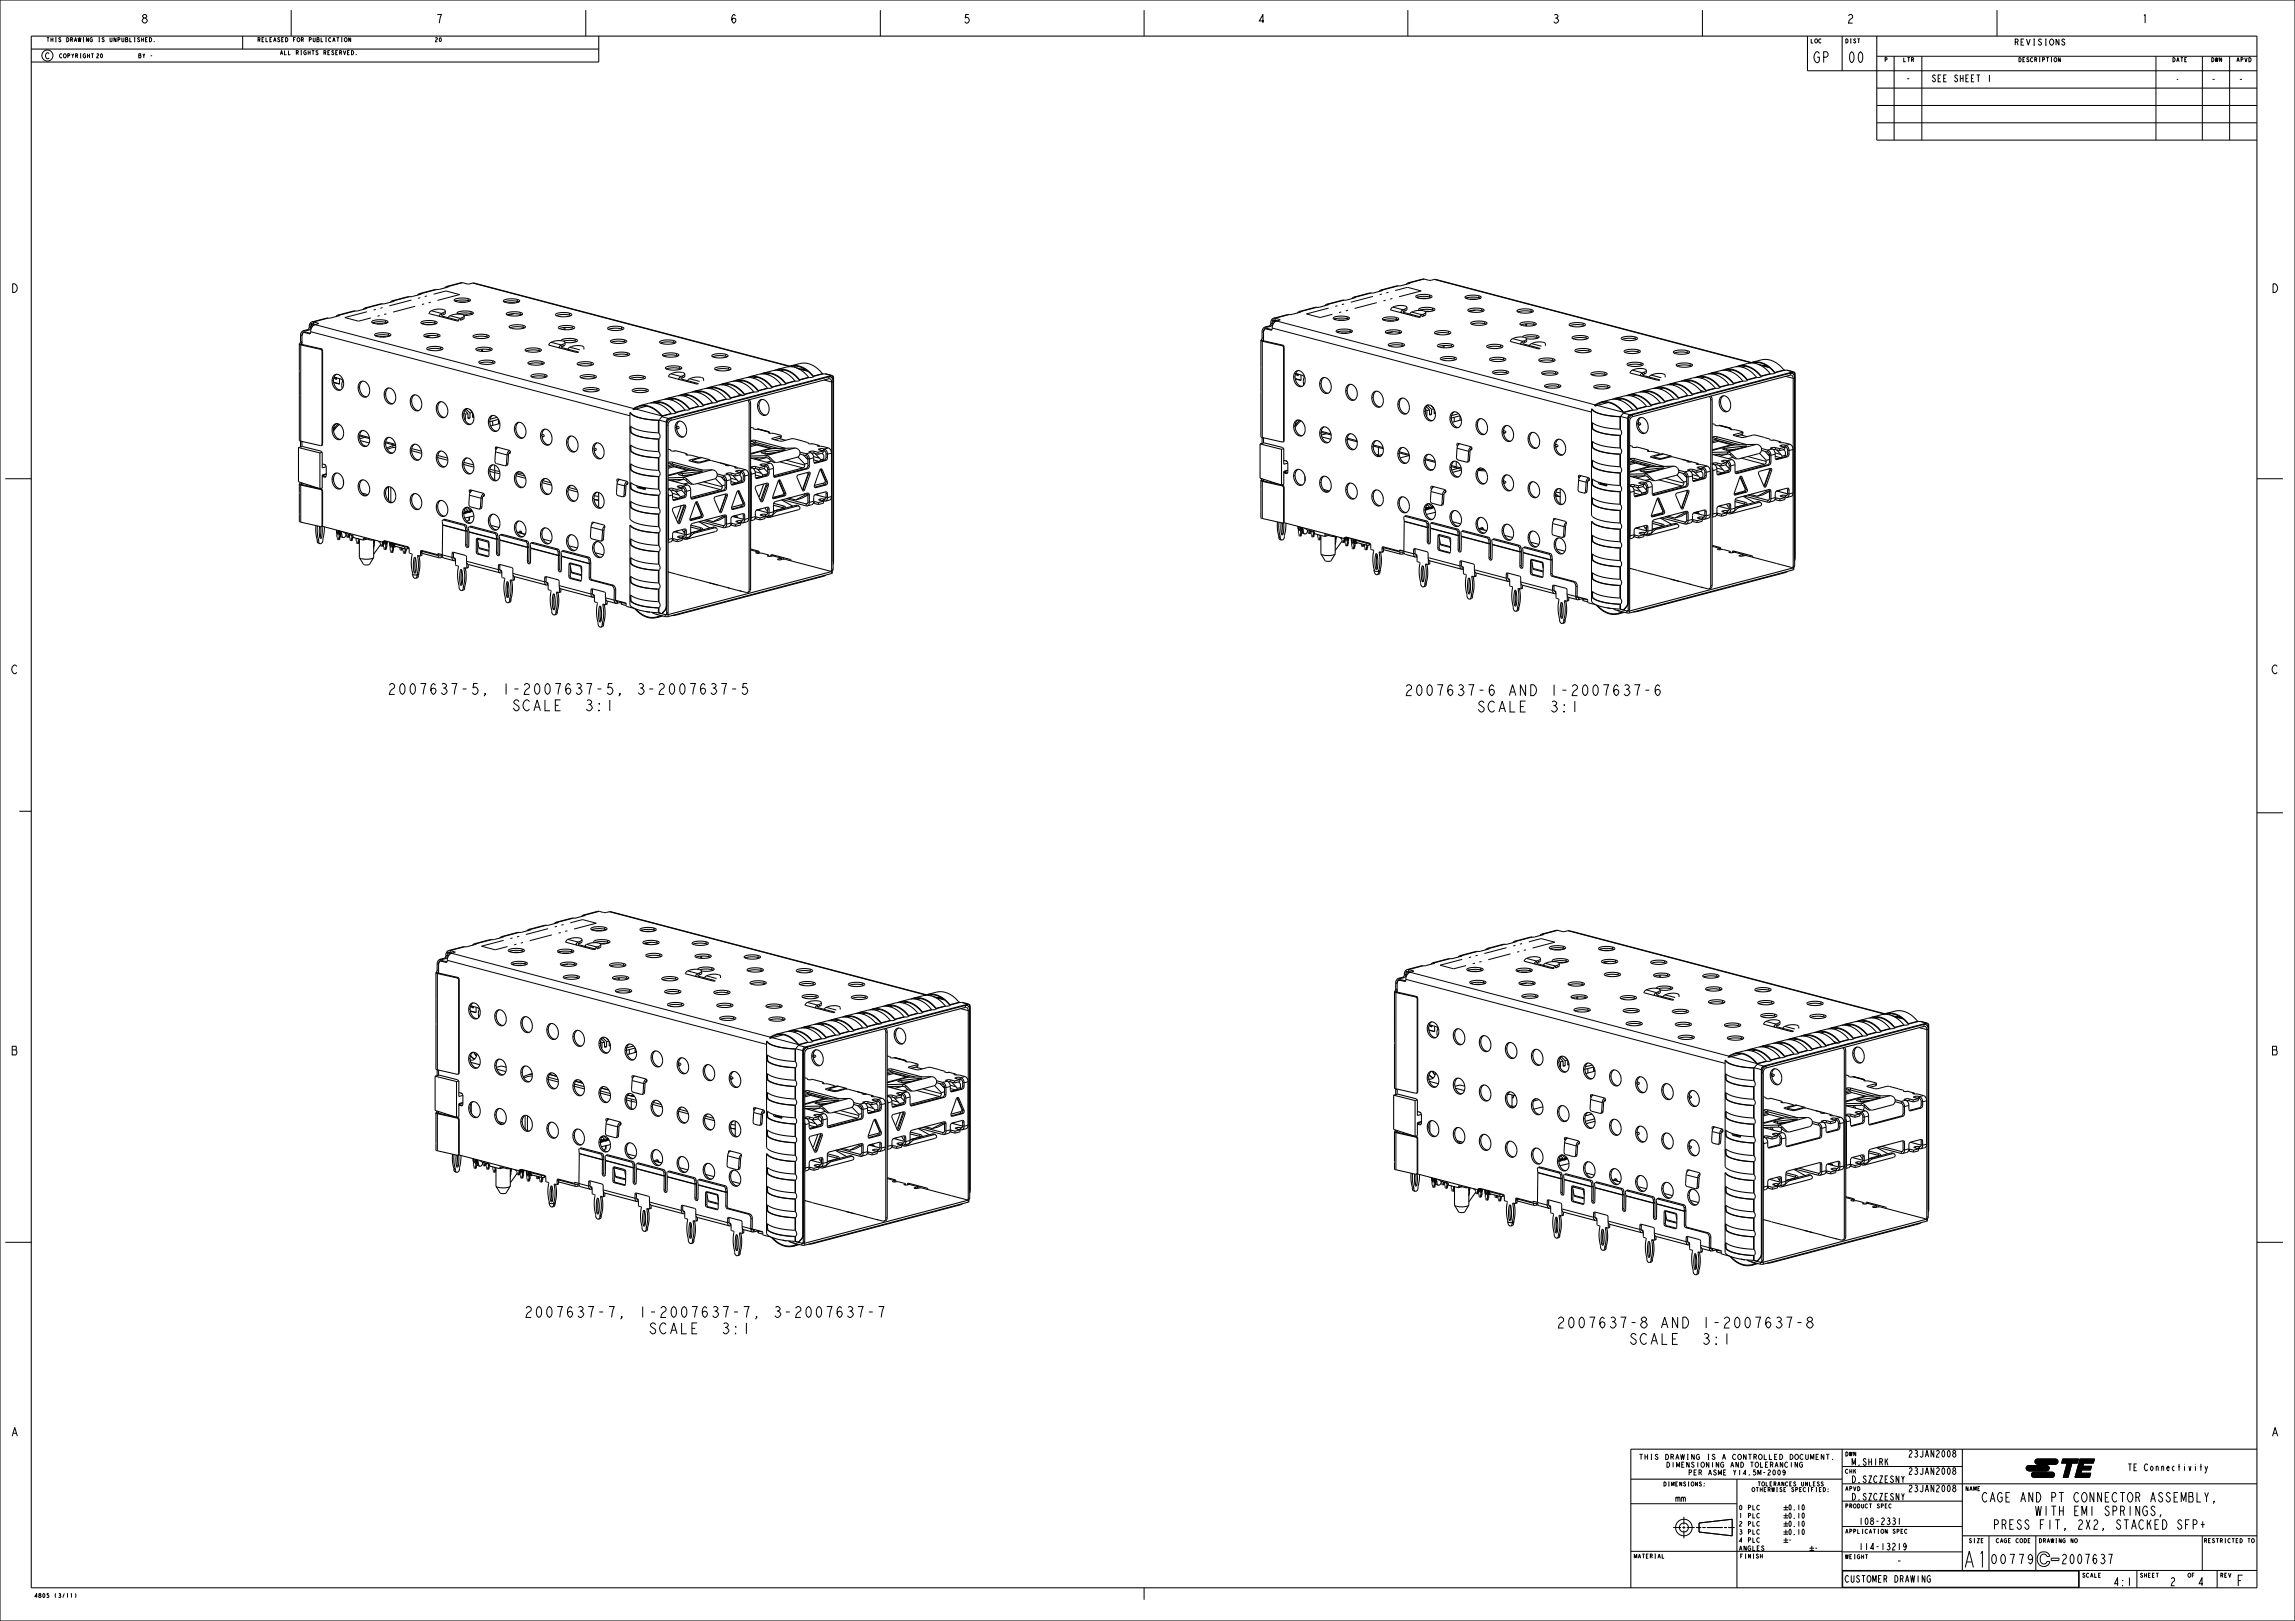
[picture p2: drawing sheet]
<svg xmlns="http://www.w3.org/2000/svg" width="841mm" height="594mm" viewBox="0 0 841 594" stroke-linecap="round" stroke-linejoin="round" font-family="sans-serif">
<defs><g id="words">
<text font-size="7.8" x="719.3" y="574.4">A1</text>
<g font-size="5.2">
<text x="664.3" y="23">GP</text>
<text x="677" y="23">00</text>
<text x="153.3" y="254.5">2007637-5, 1-2007637-5, 3-2007637-5</text>
<text x="522.6" y="254.9">2007637-6 AND 1-2007637-6</text>
<text x="189.7" y="260.5">SCALE</text>
<text x="215" y="260.5">3:1</text>
<text x="543.4" y="260.9">SCALE</text>
<text x="568.6" y="260.9">3:1</text>
<text x="203.4" y="482.8">2007637-7, 1-2007637-7, 3-2007637-7</text>
<text x="239.8" y="488.8">SCALE</text>
<text x="265" y="488.8">3:1</text>
<text x="578.3" y="486.6">2007637-8 AND 1-2007637-8</text>
<text x="599.1" y="492.6">SCALE</text>
<text x="624.3" y="492.6">3:1</text>
<text x="819.4" y="581.2">F</text>
</g>
<g font-size="4.6">
<text x="726" y="550.4">CAGE AND PT CONNECTOR ASSEMBLY,</text>
<text x="745.6" y="555.4">WITH EMI SPRINGS,</text>
<text x="730.2" y="560.4">PRESS FIT, 2X2, STACKED SFP+</text>
<text x="729.1" y="573.1">00779</text>
<text x="755.1" y="573">2007637</text>
</g>
<g font-size="4.1">
<text x="51.5" y="8.5">8</text>
<text x="159.5" y="8.5">7</text>
<text x="267.4" y="8.5">6</text>
<text x="352.8" y="8.5">5</text>
<text x="460.7" y="8.5">4</text>
<text x="568.7" y="8.5">3</text>
<text x="676.6" y="8.5">2</text>
<text x="784.6" y="8.5">1</text>
<text x="3.9" y="107.2">D</text>
<text x="832.2" y="107.2">D</text>
<text x="3.9" y="246.9">C</text>
<text x="832.2" y="246.9">C</text>
<text x="3.9" y="386.6">B</text>
<text x="832.2" y="386.6">B</text>
<text x="3.9" y="526.3">A</text>
<text x="832.2" y="526.3">A</text>
</g>
<g font-size="3.9">
<text x="694.8" y="573.5">-</text>
<text x="774.3" y="581.1">4:1</text>
<text x="795.1" y="581.1">2</text>
<text x="805.3" y="581.1">4</text>
</g>
<g font-size="3.3">
<text x="707.7" y="30">SEE SHEET 1</text>
<text x="698.2" y="30.1">-</text>
<text x="810.2" y="30.3">-</text>
<text x="820.2" y="30.3">-</text>
<text x="699.1" y="534">23JAN2008</text>
<text x="678.3" y="537">M.SHIRK</text>
<text x="779.5" y="538.9">TE Connectivity</text>
<text x="678.3" y="543.3">D.SZCZESNY</text>
<text x="699.1" y="540.3">23JAN2008</text>
<text x="613.9" y="550.3">mm</text>
<text x="678.3" y="549.7">D.SZCZESNY</text>
<text x="699.1" y="546.7">23JAN2008</text>
<text x="681" y="558.7">108-2331</text>
<text x="681" y="568">114-13219</text>
<text x="675.9" y="579.8">CUSTOMER DRAWING</text>
</g>
<g font-size="2.9">
<text x="737.9" y="16.5">REVISIONS</text>
<text x="16.4" y="21.6">C</text>
</g>
<g font-size="2.6">
<text x="797.2" y="30.1">-</text>
<text x="655.2" y="553.4">0.10</text>
<text x="655.2" y="556.4">0.10</text>
<text x="655.2" y="559.4">0.10</text>
<text x="655.2" y="562.4">0.10</text>
<text x="655.2" y="565.3">-</text>
<text x="664.7" y="568.3">-</text>
</g>
<g font-size="2.5">
<text x="606.9" y="534.8">THIS DRAWING IS A CONTROLLED DOCUMENT.</text>
<text x="610.4" y="537.7">DIMENSIONING AND TOLERANCING</text>
<text x="618.5" y="540.5">PER ASME Y14.5M-2009</text>
</g>
<g font-size="2.2">
<text x="637.1" y="553.3">0 PLC</text>
<text x="637.1" y="556.3">1 PLC</text>
<text x="637.1" y="559.2">2 PLC</text>
<text x="637.1" y="562.2">3 PLC</text>
<text x="637.1" y="565.2">4 PLC</text>
<text x="637.1" y="568.2">ANGLES</text>
</g>
<g font-size="2">
<text x="16.9" y="15.3">THIS DRAWING IS UNPUBLISHED.</text>
<text x="94.2" y="15.3">RELEASED FOR PUBLICATION</text>
<text x="159.2" y="15.3">20</text>
<text x="663.4" y="15.8">LOC</text>
<text x="676.1" y="15.8">DIST</text>
<text x="21.6" y="21.2">COPYRIGHT</text>
<text x="35.1" y="21.2">20</text>
<text x="50.6" y="21.2">BY -</text>
<text x="102.5" y="20.1">ALL RIGHTS RESERVED.</text>
<text x="690.4" y="22.6">P</text>
<text x="697.3" y="22.6">LTR</text>
<text x="739.5" y="22.6">DESCRIPTION</text>
<text x="795.9" y="22.6">DATE</text>
<text x="810.1" y="22.6">DWN</text>
<text x="819.4" y="22.6">APVD</text>
<text x="676.1" y="533.6">DWN</text>
<text x="676.1" y="539.9">CHK</text>
<text x="609.4" y="544.6">DIMENSIONS:</text>
<text x="643.9" y="544.5">TOLERANCES UNLESS</text>
<text x="641.8" y="546.6">OTHERWISE SPECIFIED:</text>
<text x="676.1" y="546.3">APVD</text>
<text x="720.1" y="546.3">NAME</text>
<text x="676.1" y="552.6">PRODUCT SPEC</text>
<text x="676.1" y="561.9">APPLICATION SPEC</text>
<text x="721.3" y="565.3">SIZE</text>
<text x="731.3" y="565.3">CAGE CODE</text>
<text x="747" y="565.3">DRAWING NO</text>
<text x="807.5" y="565.3">RESTRICTED TO</text>
<text x="598.6" y="571">MATERIAL</text>
<text x="637.5" y="571">FINISH</text>
<text x="676.1" y="571.2">WEIGHT</text>
<text x="762.9" y="578">SCALE</text>
<text x="784.1" y="578">SHEET</text>
<text x="801.6" y="578">OF</text>
<text x="813.5" y="578">REV</text>
<text x="12.4" y="585.4">4805 (3/11)</text>
</g>
</g></defs>
<g fill="none" stroke="#000" stroke-width=".37">
<path d="M33.4 19.7h.9M33.9 19.7v1.5M51.2 14l-.5-.2-.3 .4a.67 .67 0 0 1 .6 .4 .67 .67 0 0 1-.1 .7l-.5-.4M51.9 13.8v1.5M51.9 14.5h.7M52.6 13.8v1.5M53.3 14.5h.5M54.1 13.8h-.8v1.5h.8M54.8 13.8a.76 .76 0 0 1 .8 .7 .76 .76 0 0 1-.8 .8zM56.6 15.3h.1M88.9 13.2v4.8M106.7 3.7v9.5"/>
<path d="M123.4 13.8h.9M123.8 13.8v1.5M125.1 13.8h.3M125.1 15.3h.3M125.3 13.8v1.5M125.8 18.5l.5 1.6 .4-1.6M127.4 19.3h.4M128.1 18.5h-.7v1.6h.7M128.5 13.8v1.5l-.7-1.5v1.5M128.8 18.5a.76 .76 0 0 1 .8 .8 .76 .76 0 0 1-.8 .8zM130.6 20.1h.1M214.7 3.7v9.5"/>
<path d="M322.6 3.7v9.5M419.3 3.7v9.5M515.9 3.7v9.5M623.9 3.7v9.5M680.7 14.2h.9M731.8 3.7v9.5M754.5 14.3v2.2l-1.1-2.2v2.2M756.6 14.7l-.4-.4-.6 .4 1 1.1-.1 .6-.5 .1-.6-.5M55.2 20.4h.5M687.7 38.7h139.3M687.7 20.6h139.4M704.3 20.6v30.8"/>
<path d="M729 27.5v2.5M755 21.1v1.5l-.7-1.5v1.5M790.1 20.6l-.1 30.8M801.3 21.1h-.7v1.5h.7M807.1 20.6l-.1 30.8M817.1 20.6l-.1 30.8M824.1 21.1a.76 .76 0 0 1 .8 .8 .76 .76 0 0 1-.8 .7zM687.7 45h139.3M687.7 51.4h139.3M113.3 119.9l.5 .1M114.2 118.5l-.2 .1M114.3 118.6l-.4 .1"/>
<path d="M114.4 119.7h-1.1M114.9 118.7l-1.1 .3M115.4 119l127 33.4M116.5 118.4v.3M120.2 116.6l-5.3 1.4v.7M124.1 115.4v.4M130.2 114l-5.9 1.5M134 112.8l.1 .3M140.1 111.3l-5.8 1.6M144 110.2v.3M150.1 108.7l-5.8 1.5M154 107.6v.3"/>
<path d="M158.1 113.9l3.7 1v.7M160.1 106.1l-5.9 1.5M161 115.7l.4 .3M162.4 114.6l.1 .7M163.9 104.9l.1 .4M165 115.7l3.7 1v.7M168 117.4v.2M169.3 116.4l.1 .7M169.5 103.6l-5.3 1.4M173.2 103.7l116 30.6M188.3 115l-2.1 .5M463.5 119.8l.6 .2"/>
<path d="M465.1 119.4l.6 .2M465.7 118.6l.5 .1M466.6 117.2h-.2M466.7 117.3l-.4 .1M466.8 118.4h-1.1M467.3 117.4l-1.1 .3M467.8 117.6l126.9 33.4M468.8 117.1v.2M472.6 115.2l-5.3 1.4v.8M476.4 114.1l.1 .3M482.5 112.6l-5.8 1.6M486.4 111.5v.3"/>
<path d="M492.5 110l-5.8 1.5M496.4 108.9v.3M502.5 107.4l-5.9 1.5M506.3 106.2l.1 .3M510.4 112.5l3.7 1 .1 .7M512.4 104.7l-5.8 1.6M513.3 114.4l.5 .3M514.8 113.3v.7M516.3 103.6v.3M517.3 114.4l3.7 .9 .1 .7M520.3 116.1v.1M521.7 115.1v.7"/>
<path d="M521.9 102.3l-5.3 1.4M525.6 102.4l116 30.5M540.7 113.6l-2.2 .6M544.5 118.7v.2M559.1 118.7v.8M109.7 126l1 .2-.5 .2v35.3M110.1 125.1l.6 .1M110.1 122.9l.6 .1M111.2 121.2l.5 .1M112.2 121.7l-.5 .2M112.8 120.8l.5 .1M113.7 122.2l-.4 .1"/>
<path d="M113.8 121.5l117 30.9M117.9 127.9l-.5 .1M118.2 128.8l-.2 .1M158.1 122.9l-2.1 .6M161.9 128v.1M176.5 128v.8M192.1 120.1v.1M201.9 125.4l3.7 1 .1 .7M204.8 127.3l.5 .2M206.3 126.2v.7M206.7 120v.8M208.8 127.2l3.7 1"/>
<path d="M211.8 128.9v.2M245.8 137l3.7 1 .1 .7M248.7 138.8l.5 .3M250.2 137.7v.7M252.7 138.8l3.7 1M291.3 139.6l-3.4 .9M291.6 139.7l-3.6 .9M292.6 135.2l3.4 .9M292.8 138.9l-.1 .2M293.7 135.2v.1M296.4 138.2l-3.4 .9M296.6 138.3l-3.6 1"/>
<path d="M297.8 137.6l-.1 .1M301.4 136.9l-3.4 .9M301.6 137l-3.5 .9M302 139.3l2.8 .7 .5-.2M302.4 137l2.3 .6v.2M303.7 138.1v.7M304.8 138.4l.7 .1M462.1 124.6l.9 .3M462.5 123.7l.5 .2M462.5 121.6l.5 .1M463.1 124.9l-.5 .1v35.3M464.6 120.4l-.5 .1"/>
<path d="M466 120.9l-.3 .1M466.2 120.2l117 30.8M470.3 126.5l-.5 .2M470.6 127.5h-.2M510.5 121.6l-2.2 .5M514.2 126.7v.1M528.8 126.6v.8M554.3 124.1l3.7 1v.7M557.2 125.9l.4 .3M558.6 124.8l.1 .7M561.2 125.9l3.7 1M564.2 127.6v.2"/>
<path d="M598.2 135.6l3.7 1v.7M601.1 137.5l.4 .3M602.5 136.4l.1 .7M605.1 137.5l3.7 .9M608.1 139.2v.1M638.6 139.6l-3.4 .9M638.9 139.6l-3.6 1M640.1 138.9l-.1 .2M643.7 138.2l-3.4 .9M643.9 138.3l-3.5 1M644.9 133.8l3.5 .9M645.2 137.6l-.1 .1"/>
<path d="M646.1 133.9l-.1 .1M648.7 136.9l-3.4 .9M649 137l-3.6 .9M650.2 136.2l-.1 .2M653.8 135.6l-3.4 .9M654 135.7l-3.6 .9M654.4 137.9l2.7 .7 .5-.1M654.7 135.7l2.3 .6v.2M656.1 136.7v.8M657.2 137.1l.6 .1M124.4 155.5l-2.2 2.5M131.8 159.4l3.6 .9"/>
<path d="M182.7 154.2h.2M231.4 158.5l-.2 .1M231.4 151.7h-.2M233.1 149.2l.1 .2M241 154h-.1M241.3 154v4.7M242.4 152.2l-.1 .1M242.6 152.7l2.3 .6v.3M244.3 154.6l-2.8-.7v4.9M244.8 155.8l-.5 .1M245.9 153.3v.7M246 151.5l-3.4 .9"/>
<path d="M246.2 151.6l-3.6 .9M247.5 150.8l-.1 .2M251 150.2l-3.4 .9M251.3 150.3l-3.6 .9M252.5 149.5l-.1 .2M255.7 140.5v.2M256.1 148.9l-3.4 .8M256.3 148.9l-3.6 1M257.5 148.2l-.1 .1M261.1 147.5l-3.4 .9M261.3 147.6l-3.5 1M262.6 146.9l-.1 .1"/>
<path d="M266.1 146.2l-3.4 .9M266.4 146.3l-3.6 .9M267.6 145.5l-.1 .2M271 144.4l-.2 .1M271.2 144.9l-3.4 .9M271.4 145l-3.6 .9M272.1 144.8v.1M272.7 144.2l-.1 .2M275.1 147.8l-.6 .1M276.1 157v.1M276.2 143.5l-3.4 .9M276.4 143.6l-3.5 1"/>
<path d="M277.7 157.3l4.2 1.1v.3M277.7 142.9l-.1 .1M281.2 142.2l-3.4 .9M281.5 142.3l-3.6 .9M282.7 141.6l-.1 .1M286 159.8v.7M286.3 140.9l-3.4 .9M286.5 141l-3.5 .9M287.8 140.2l-.1 .2M476.8 154.2l-2.2 2.4M484.2 158l3.5 1M535 152.8l.3 .1"/>
<path d="M583.8 157.2h-.2M583.8 150.3l-.2 .1M585.5 147.8v.2M593.4 152.6l-.1 .1M593.4 159.5l-.1 .1M593.6 152.7v4.6M593.6 159.5v4.7M593.8 159.5v4.8M594.8 150.8l-.1 .2M595 151.4l2.3 .6v.2M596.6 153.3l-2.8-.7v4.9M597.2 154.4l-.5 .2"/>
<path d="M598.3 152v.7M598.3 150.2l-3.4 .9M598.6 150.3l-3.6 .9M599.8 149.5l-.1 .2M603.4 148.8l-3.4 .9M603.6 148.9l-3.6 1M604.9 148.2l-.1 .1M608.4 147.5l-3.4 .9M608.7 147.6l-3.6 .9M609.9 146.8l-.1 .2M613.5 146.2l-3.4 .9M613.7 146.3l-3.6 .9"/>
<path d="M614.9 145.5l-.1 .2M618.5 144.9l-3.4 .9M618.7 144.9l-3.5 1M620 144.2l-.1 .2M623.4 143.1h-.2M623.5 143.5l-3.4 .9M623.8 143.6l-3.6 1M624.5 143.5v.1M625 142.9l-.1 .1M627.4 146.5l-.5 .1M628.5 155.7v.1M628.6 142.2l-3.4 .9"/>
<path d="M628.8 142.3l-3.6 .9M630 155.9l4.3 1.2v.3M630.1 141.5l-.1 .2M633.6 140.9l-3.4 .9M633.8 141l-3.5 .9M635.1 140.2l-.1 .2M635.4 159.3v.3M638.4 158.5v.7M1.9 175.4h9.6M109.7 177.3l1 .3-.5 .1v13.6M110.1 161.8l.6 .1M117.9 179.2l-.5 .2"/>
<path d="M118.2 162.6l-.2 .1M119.4 174.7l-.5 .1M125.8 175.9v1.8M141.4 161.9l3.5 .9M142.4 178.4v5M143.2 178.5v5.5M145 163.2l-1.4 .3M145 163.9l-1.6 .2-1.5 .6M150.9 165.2l3.7 1M150.9 164.4l3.6 .9M160.4 167.7l3.7 1M160.5 166.9l3.5 .9"/>
<path d="M169.9 170.2l3.8 1M170 169.4l3.5 1M179.5 172.7l1.8 .5M179.5 171.9l1.8 .5M181.3 173.2l1.9 .4M181.3 172.4l1.7 .4M181.3 172.4l.2 .5M181.3 170.4v2M181.3 173.2v2.7M181.4 172.8l-.1 .4M181.6 165.6l4.2 1.1 .5-.1M186.1 169.9l-.5 .1"/>
<path d="M186.9 166.1l-.3 .1M187 165.4v.3M189.1 174.4l3.5 .9M189.4 173.6l2.9 .8M189.6 173.3l2 .2M198.7 176.9l3.5 .9M198.9 176.1l2.9 .8M208.2 179.4l3.5 .9M208.5 178.7l2.9 .7M226.1 177.3l3.3 .7M229.9 177.4l-.2 .1M230 176.7v.3"/>
<path d="M231.4 179.2h-.2M231.4 172.3h-.2M231.4 165.4h-.2M234.3 178.6l-.5 .1M236.4 179.3l-.3 .1M241 160.9h-.1M241 167.7l-.1 .1M241 174.6l-.1 .1M241.3 160.9v4.6M241.3 167.8v4.6M241.3 174.6v4.7M241.5 160.8v4.9"/>
<path d="M241.5 167.7v4.8M241.5 174.5v4.9M245 179.1v.3M245.3 169.7l-.5 .1M245.3 179v.5l-.5 .1M245.8 165v.1M246.1 170.3l-1.3 .3M246.5 169.4v.7M246.5 170.7l-1.7 .4M246.6 179v.7M247 171l-2.2 .6M247.6 175.8l-1.5 .4"/>
<path d="M248.4 178.1v.4M248.8 178.1v.5M250 173.5l.1 .8M250 178.1v.7M250.3 175.7l-3 .8M251.6 166.4v.3M251.7 175.5l-.3 .6M251.8 172.3l-7 1.8M251.9 177.7l-1.6 .4v.8M252.4 172.4l-7.6 2M252.7 168.6v.3M253.1 179.6l-1.6 .4-.5-.1"/>
<path d="M254 168.9v.4M255.5 169.3v.3M255.5 177.2l8.5 2.2M255.7 167.8v.3M256.6 172.8v.3M256.8 169.3v.2M257.8 176.6l6.9 1.8M260.9 172.2l-10.6 2.8 .1 .7M265.1 179.6l.5 .1M265.2 175.8l.5 .1M265.7 178.6l.6 .1M265.9 170.4h.1"/>
<path d="M266.4 173.4v.4M266.7 173.3v.5l-1.6 .5v.7M267 170.4v.2M267.8 175.2l2.3 .6M267.8 175.7l-1.5 .5-.6-.2M267.8 176.5l2.2 .5M268 173.3v.8M268.1 177.6l.4 .1M269.5 171.1v.4M269.8 172.5v.3M270.1 172.4v.5M270.4 179.9l.6 .2"/>
<path d="M271.4 172.4v.8M271.7 176.6l.6 .1M272.4 175.6l.5 .1M273.2 172.1l-1.5 .4v.7M274.4 174l-1.5 .4-.5-.1M275.3 171.1v.3M275.6 161.7l-.5 .2M275.6 171v.5l-.5 .1M276.4 162.3l-1.3 .4M276.7 172.9l2.4 .6M276.8 161.4v.7M276.8 173.4l-1.7 .3"/>
<path d="M276.8 174.1l2.2 .6M276.8 162.7l-1.7 .5M276.9 171v.7M277 175.3l.4 .1M277.3 163.1l-2.2 .5M278 167.8l-1.6 .4M278.8 170.2v.3M279.1 170.1v.5M279.5 177.4l.3 .1M280.3 165.5l.1 .8M280.4 170.1v.7M280.7 167.7l-3.1 .8"/>
<path d="M280.7 174.2l.5 .2M281 177.8l.6 .2M281.3 173.2l.5 .1M282 167.5l-.2 .6M282.1 164.3l-7 1.9M282.3 169.7l-1.6 .5v.7M282.8 164.4l-7.7 2M283.1 160.6v.3M283.4 171.6l-1.6 .5-.5-.2M283.7 174.8l.4 .1M285.4 175.9l.5 .2M285.8 169.2l8.5 2.3"/>
<path d="M286.9 164.8l.1 .3M288 168.6l6.9 1.8M291.3 164.2l-10.6 2.8 .1 .7M294.3 179.3l.5 .2M295.4 171.6l.6 .2M296.1 170.6l.5 .1M296.2 162.4h.1M296.3 173.6l.6 .1M296.7 165.4v.4M297 165.4v.5l-1.6 .4v.7M298.1 167.3l2.2 .6M298.2 167.8l-1.6 .4-1.2-.4"/>
<path d="M298.2 168.5l2 .6M298.3 165.4v.7M298.4 169.6l.4 .1M298.6 178.6l.3 .1M299.8 163.2v.3M300.2 164.5v.4M300.5 164.4v.5M300.8 172l.5 .1M301.7 164.4v.8M302.1 168.6l.5 .1M302.2 177.6l.5 .1M302.7 176.4l.5 .1"/>
<path d="M302.7 167.6l.5 .1M303.5 164.1l-1.4 .4v.8M304.7 166l-1.5 .4-.5-.1M462.1 176l.9 .2M462.5 160.5l.5 .1M463.1 176.2l-.5 .2v13.6M470.3 177.9l-.5 .1M470.6 161.3l-.2 .1M470.6 178.8l-.2 .1M471.7 173.4l-.4 .1M478.2 174.6v1.8M493.7 160.6l3.6 .9"/>
<path d="M503.3 163.1l3.5 .9M505.1 166.5l-.6 .2M506.5 166.5l-1.3 .4M512.8 165.6l3.6 .9M516.4 166.9l-3.3 .9M522.4 168.1l3.5 .9M529.8 179.8v.4M531.9 170.6l1.7 .5M533.6 171.1l1.8 .3M533.6 171.1l.3 .4M533.6 169.1v2M533.9 164.3l4.3 1.1 .5-.1"/>
<path d="M538.5 168.5l-.5 .1M539.2 164.8h-.2M539.3 164.1v.2M541.9 172l2.1 .1M578.5 176l3.3 .6M581.6 179.9l-.6 .1M582.3 176.1l-.3 .1M582.4 175.4v.3M583.8 177.8h-.2M583.8 171h-.2M583.8 164.1h-.2M586.7 177.3l-.5 .1"/>
<path d="M588.8 177.9l-.3 .1M593.4 166.4l-.1 .1M593.4 173.3h-.1M593.6 166.4v4.7M593.6 173.3v4.6M593.8 166.3v4.9M593.8 173.2v4.9M597.3 177.7v.4M597.7 168.4l-.5 .1M597.7 177.6v.5l-.5 .2M598.2 163.7v.1M598.5 168.9l-1.3 .4"/>
<path d="M598.7 179.4l2.5 .7M598.8 168v.7M598.8 169.3l-1.6 .5M598.9 177.6v.8M599.4 169.7l-2.2 .6M600 174.4l-1.6 .4M600.8 176.8v.3M601.1 176.7v.5M602.4 172.2l.1 .7M602.4 176.7v.7M602.7 174.4l-3.1 .8M603.3 179.8l.6 .2"/>
<path d="M603.9 165v.4M604 174.2l-.2 .6M604.1 171l-6.9 1.8M604.3 176.4l-1.6 .4v.7M604.8 171l-7.6 2M605.1 167.2v.4M605.5 178.3l-1.6 .4-.6-.1M606.4 167.5v.4M607.8 167.9v.4M607.9 175.9l8.5 2.2M608.1 166.5v.2M609 171.5v.2"/>
<path d="M609.1 167.9v.3M610.2 175.3l6.8 1.8M613.3 170.8l-10.6 2.8 .1 .8M617.4 178.3l.6 .1M617.6 174.4l.5 .2M618.1 177.2l.5 .2M618.2 169v.1M618.7 172.1v.3M619 172v.5l-1.6 .4v.7M619.4 169.1v.2M620.2 173.9l2.2 .6M620.2 174.4l-1.6 .4-.5-.1"/>
<path d="M620.2 175.1l2.1 .6M620.3 172v.7M620.4 176.3l.4 .1M621.9 169.8v.3M622.2 171.2v.3M622.5 171.1v.5M623.8 171.1v.7M624.1 175.3l.5 .1M624.7 174.2l.6 .2M625.6 170.8l-1.5 .4v.7M626.7 172.7l-1.4 .4-.6-.2M627.7 169.7v.4"/>
<path d="M628 160.4l-.6 .2M628 169.6v.6l-.6 .1M628.8 160.9l-1.4 .4M629.1 171.5l2.3 .6M629.2 160v.8M629.2 172l-1.8 .4M629.2 172.7l2.1 .6M629.2 161.4l-1.8 .4M629.3 169.6v.8M629.4 173.9l.4 .1M629.7 161.7l-2.3 .6M630.3 166.4l-1.5 .5"/>
<path d="M631.1 168.8v.4M631.4 168.7v.5M632.7 164.2l.1 .7M632.7 168.7v.8M633 166.4l-3 .8M633 172.9l.6 .1M633.7 171.9l.5 .1M634.4 166.2l-.3 .6M634.5 163l-7.1 1.8M634.6 168.4l-1.6 .4v.7M635.1 163.1l-7.7 2M635.8 170.3l-1.6 .4-.5-.1"/>
<path d="M636 173.4l.4 .2M637.8 174.6l.5 .1M638.1 167.9l8.5 2.2M639.3 163.5v.2M639.8 179.3l.5 .1M640.4 167.3l6.9 1.8M643.6 162.8l-10.6 2.8 .1 .8M646.7 178l.5 .1M647.1 179.7h.2M647.8 170.3l.5 .1M647.8 166.5l.6 .1M648.4 179.9l.6 .2"/>
<path d="M648.4 169.2l.6 .2M648.6 161v.1M648.7 172.3l.5 .1M649.1 164.1v.3M649.4 164v.5l-1.6 .4v.8M650.5 166l2.1 .5M650.5 166.4l-1.5 .4-.6-.1M650.5 167.2l2.1 .5M650.6 164v.7M650.8 168.3l.4 .1M652.2 161.8v.4M652.5 163.2v.3"/>
<path d="M652.8 163.1v.5M654.1 163.1v.7M654.4 167.3l.6 .1M655.1 179.4l.5 .2M655.1 166.2l.5 .2M655.9 162.8l-1.5 .4v.7M657.1 164.7l-1.5 .4-.5-.1M827.1 175.4h9.5M116.3 198.2l.5 .2M117.3 196.8l.6 .1M118.2 180.2h-.2M118.2 192.3l-.2 .1"/>
<path d="M123.3 194.2l.2 1.4M123.5 195.6h.1M123.5 195.6l-.1 .4M124.1 195.3l-.4 .1M124.2 195.8h.2M124.2 195.8l.1 .4M124.4 194.5l-.2 1.3M124.5 197.5l-.4 .1M124.5 197.3l-.4 .1M124.6 194.6l-.2 1.2M124.6 197l-.4 .1M124.6 195.8h-.2"/>
<path d="M124.6 196.9l-.4 .1M124.6 195.7v.1M124.6 195.7l-.2 .1M124.7 195.7h-.1M124.7 196.6l-.4 .1M124.7 196l.6 .1M124.8 194.6l-.1 1.1M127.9 196.6l-.4 .1M127.9 196.4l-.4 .1M128 196.1l-.4 .1M128 196l-.4 .1M128.1 195.9v.4"/>
<path d="M129.1 197.9l-.4 .1M129.1 197.6l-.4 .1M129.2 197.3l-.4 .1M129.2 196.2l-.3-.1v.4M129.3 197.2l-.5 .1M129.3 196.9l-.4 .1M130.6 197.3l-.1 .1M131.3 197.4l.1 .2M131.6 198.9l-.5 .2M131.6 198.7l-.5 .1M131.6 198.4l-.4 .1M131.7 198.3l-.4 .1"/>
<path d="M131.7 198l-.3 .1M133.6 197.3l-.5 .2M137 197.8l-.1 1M137.1 199l-.2 .2M137.1 199l-.2 .1M137.1 199h.1M137.2 199.8l-.3 .1M137.3 197.9l-.2 1.1M139.3 198.5h-.1M140.1 198.5v.1M140.4 199.9l-.5 .1M140.4 199.7l-.5 .1"/>
<path d="M140.4 199.4l-.4 .1M140.4 198.5l.2 .7M140.5 199.3l-.4 .1M140.5 199l-.4 .1M140.6 199.2l-.1 .4M140.6 199.2h.1M140.8 198.4l-.5 .1M141 198.2l-.3 .1M141.2 198.9l-.5 .1M141.3 199.4h.2M141.3 199.4l.1 .4M141.5 199.4l.2 .1"/>
<path d="M141.5 198.3l-.2 1.1M141.7 198.3l-.2 1.1M141.7 199.4h.1M141.7 199.3v.1M141.7 199.3l-.2 .1M141.8 199.3h.1M141.7 199.3h.1M141.9 198.4l-.2 .9M142.9 198.6l.1 1.7M143.6 200l-.4 .1M143.6 199v.1M143.9 198.9l-.2 1.6"/>
<path d="M144.1 199l-.2 1.5M144.3 199l-.1 1.4M144.6 199.4v.7M162.2 192.3l8.5 2.2 .5-.2M162.2 192.4l8.5 2.3 .5-.2M163 190.3l-.5 .2M170.5 192.2l-.6 .3M171.1 193.1l-.5 .2M171.2 199.6l-.6 .1M171.8 194.8l10.2 2.7 .5-.2M171.8 195l10.2 2.7 .5-.2M171.9 189.5v1.2"/>
<path d="M172 181.5l4.3 1.1 .5-.1M172.7 192.8l-.6 .3M174.9 197.7l-.3 .1M176.6 185.7l-.5 .1M177.3 181.8l-.2 .1M177.4 181.1v.4M181.8 195.2l-.5 .3M182.4 196.1l-.5 .2M183.1 197.8l10.2 2.7 .5-.2M183.1 197.9l10.2 2.7 .6-.1M184 195.8l-.6 .3M189.5 195l1.2 .1"/>
<path d="M191.3 195.5l1.2 .3M193.1 198.2l-.5 .3M193.7 199l-.5 .3M195.3 198.8l-.5 .2M216.6 193.2l4.2 1.1 .5-.1M221.1 197.5h-.5M229.2 181.2l-.5 .1M231.4 199.8h-.2M231.4 192.9h-.2M231.4 186l-.2 .1M241 181.5h-.1M241 188.3l-.1 .1"/>
<path d="M241 195.2l-.1 .1M241.3 181.5v4.7M241.3 188.4v4.6M241.3 195.3v4.6M241.5 181.4v4.9M241.5 188.3v4.9M241.5 195.2v4.8M246.4 180.8l2.4 .6M246.5 197.3l-1.7 .3M246.5 181.4l-1.7 .3M246.5 182l2.3 .6M246.7 197.4v.7"/>
<path d="M246.7 183.2l.4 .1M248.5 196.6v.3M248.8 191.2l.5 .2M248.9 196.5v.5M249.3 185.4l.3 .1M250.1 196.5v.7M250.3 182.2l.6 .2M250.7 195.1l.3 .1M250.7 185.8l.5 .2M250.7 196.4l-.4 .1v.9M251 194.4l.5 .1M251 181.2l.5 .1"/>
<path d="M251.5 197.1l.2 .5M252.9 190.7h.3M253.1 195.5l-1.6 .5-.5-.2M253.3 182.8l.4 .1M254 195.1l.5 .3M255.1 183.9l.5 .2M256.7 189.5l.5 .2M256.7 193.4l-.1 .6M257.1 188.6l.5 .1M261.2 193.2l.6 .3M264 187.3l.5 .2M264.5 189h.2"/>
<path d="M265.5 192.5l-.4 .1v.8M265.7 189.2l.6 .2M266 181.6l.5 .1M267.8 191.7l-1.5 .4-.6-.2M268.1 191.7v.8M268.2 186.6l.4 .1M269.9 190.9v.4M270.3 190.8v.5M271.5 190.8v.8M271.9 185.5l.5 .2M272.1 190.8l-.4 .1v.7M272.3 184.4l.6 .1"/>
<path d="M272.4 188.8l.5 .1M274.4 189.9l-1.5 .4-.5-.1M276.8 189.3l-1.7 .3M277 189.4v.7M278.9 188.6v.3M279.1 183.2l.6 .2M279.2 188.5v.5M280.5 188.5v.7M281.1 188.4l-.4 .1v.9M281.3 186.4l.5 .1M281.8 189.1l.2 .5M283.3 182.7l.2 .1"/>
<path d="M283.4 187.6l-1.6 .4-.5-.2M284.4 187.1l.5 .3M287 181.6l.6 .1M287 185.4l-.1 .6M287.4 180.6l.5 .1M291.6 185.2l.5 .3M294.7 181l.2 .1M295.8 184.5l-.4 .2v.7M296.1 181.2l.5 .2M298.2 183.7l-1.6 .4-.5-.1M298.4 183.8v.7M300.3 182.9v.4"/>
<path d="M300.6 182.9v.5M301.9 182.9v.7M302.5 182.8l-.4 .1v.7M302.7 180.8l.5 .1M304.7 182l-1.5 .3-.5-.1M468.6 196.9l.5 .1M469.7 195.4l.5 .2M470.6 191h-.2M475.7 192.9l.2 1.3M475.9 194.2h.1M475.9 194.2l-.1 .5M476.5 193.9l-.5 .2"/>
<path d="M476.6 194.4l.2 .1M476.6 194.4l.1 .5M476.8 193.2l-.2 1.2M476.9 196.2l-.5 .1M476.9 195.9l-.5 .2M476.9 193.2l-.1 1.3M476.9 195.6l-.4 .1M477 194.4l-.2 .1M477 195.5l-.4 .1M477 194.4h.1M477.1 195.2l-.4 .1M477.1 194.7l.5 .1"/>
<path d="M477.2 193.3l-.2 1.1M480.3 195.3l-.5 .1M480.3 195l-.5 .2M480.3 194.7l-.4 .1M480.4 194.6l-.4 .2M480.5 194.6h.1M480.5 194.6l-.1 .4M481.5 196.5l-.4 .1M481.5 196.3l-.4 .1M481.6 196l-.5 .1M481.6 194.8h-.4l.1 .4M481.6 195.9l-.4 .1"/>
<path d="M481.7 195.5l-.4 .2M482.9 195.9v.2M483.6 196.1l.1 .2M483.9 197.6l-.4 .1M483.9 197.4l-.4 .1M484 197l-.4 .2M484 197l-.4 .1M484 196.7h-.3M486 196l-.6 .1M489.3 199.2h.1M489.4 196.5l-.1 .9M489.5 197.7l-.2 .1"/>
<path d="M489.5 198.8l-.2 .1M489.5 197.7h.1M489.5 197.7h-.2M489.5 198.5l-.2 .1M489.6 196.6l-.1 1.1M491.7 197.1l-.2 .1M492.5 197.2v.1M492.7 198.6l-.4 .1M492.7 198.3l-.4 .1M492.8 197.1l.1 .7M492.9 197.6l-.4 .1M492.9 197.8v.5"/>
<path d="M492.9 197.8l-.5 .3M493.1 197l-.5 .2M493.3 196.9h-.3M493.5 197.5l-.4 .2M493.7 198l.1 .1M493.7 198v.5M493.8 197l-.1 1M493.9 199.8l-.4 .1M493.9 199.5l-.4 .2M494 197l-.2 1.1M494 199.2l-.4 .1M494.1 199.1l-.4 .1"/>
<path d="M494.1 198l-.3 .1M494.1 198h.1M494.2 198.8l-.5 .1M494.3 197.1l-.2 .9M495.2 197.3l.2 1.6M495.4 198.9h.1M495.4 198.9l-.1 .5M496 198.6l-.5 .1M496 197.7h-.1M496.1 199.1l.2 .1M496.1 199.1l.1 .5M496.3 199.2h.2"/>
<path d="M496.3 197.6l-.2 1.5M496.4 197.6l-.1 1.6M496.5 199.2h.1M496.5 199.1h.1M496.5 199.1l-.2 .1M496.6 199.1h.1M496.6 199.9l-.4 .1M496.7 197.7l-.2 1.4M497 198v.8M497.3 198.9l-.4 .1M499.7 199.5h-.3M499.8 200l-.4 .1"/>
<path d="M499.8 199.7l-.4 .2M500 199.6v.1M500.7 199v.7M500.8 199.8v.1M501.7 199v.7M501.8 199.1v.6M514.6 191l8.5 2.2 .5-.2M514.6 191.1l8.5 2.2 .5-.1M515.4 189l-.5 .2M522.8 190.9l-.5 .3M523.4 191.7l-.5 .3M523.5 198.2l-.5 .2"/>
<path d="M524.2 193.5l10.2 2.7 .5-.3M524.2 193.6l10.2 2.7 .5-.1M524.4 180.1l4.2 1.1h.6M525 191.5l-.5 .2M527.3 196.4l-.4 .1M527.8 199.4l3.8 .9M527.9 199.7l3.7 1M528.9 184.4l-.5 .1M529.7 180.5l-.3 .1M534.1 193.9l-.5 .2M534.8 194.7l-.6 .3M535.5 196.5l10.2 2.7 .5-.3"/>
<path d="M535.5 196.6l10.2 2.7 .5-.1M536.3 194.5l-.5 .2M541.8 193.7h1.3M543.6 194.1l1.2 .4M545.5 196.9l-.6 .2M546.1 197.7l-.6 .3M546.8 199.5l10.2 2.6 .5-.2M546.8 199.6l10.2 2.7 .5-.2M547.6 197.4l-.5 .3M556.8 199.8l-.6 .3M568.9 191.8l4.3 1.2 .5-.1M573.5 196.1l-.5 .1"/>
<path d="M583.8 198.5h-.2M583.8 191.6h-.2M583.8 184.7h-.2M593.4 180.1l-.1 .1M593.4 187l-.1 .1M593.4 193.9h-.1M593.6 180.2v4.6M593.6 187v4.7M593.6 193.9v4.7M593.8 180.1v4.9M593.8 187v4.8M593.8 193.8v4.9"/>
<path d="M598.8 196l-1.6 .3M598.8 180l-1.6 .4M598.8 180.7l2.3 .6M599 196v.8M599.1 181.9l.4 .1M600.9 195.2v.4M601.2 195.1v.5M602.5 195.1v.8M602.7 180.9l.5 .1M603 193.8l.3 .1M603.1 195.1l-.4 .1v.9M603.3 193.1l.6 .1"/>
<path d="M603.9 195.7l.1 .5M605.3 189.3l.3 .1M605.5 194.2l-1.6 .4-.6-.1M605.7 181.4l.4 .1M606.4 193.7l.5 .3M607.5 182.6l.5 .1M609.1 188.2l.5 .1M609.1 192l-.1 .7M609.4 187.3l.6 .1M613.6 191.8l.5 .3M616.3 186l.6 .1M616.9 187.6l.1 .1"/>
<path d="M617.9 191.2l-.5 .1v.7M618.1 187.9l.5 .1M618.4 180.2l.5 .2M620.2 190.3l-1.6 .4-.5-.1M620.4 190.4v.7M622.3 189.6v.3M622.6 189.5v.5M623.9 189.5v.7M624.5 189.5l-.4 .1v.7M624.7 187.4l.6 .2M626.7 188.6l-1.4 .4-.6-.1M629.2 188l-1.8 .3"/>
<path d="M629.4 188.1v.7M631.2 187.2v.4M631.6 187.1v.5M632.8 187.1v.8M633.4 187.1l-.4 .1v.9M633.7 185.1l.5 .1M634.2 187.7l.2 .5M635.6 181.3l.3 .1M635.8 186.2l-1.6 .4-.5-.1M636.7 185.8l.5 .2M639.4 180.2l.5 .2M639.4 184l-.1 .7"/>
<path d="M643.9 183.9l.6 .2M648.2 183.2l-.4 .1v.7M650.5 182.3l-1.5 .5-.6-.2M650.8 182.4v.8M652.6 181.6v.3M652.9 181.5v.5M654.2 181.5v.7M654.8 181.5l-.4 .1v.7M657.1 180.6l-1.5 .4-.5-.1M137 200.6h-.1M137 200.2l-.1 .1M137.1 200.1l-.2 .1"/>
<path d="M141.6 201.1l-.4 .1M141.6 200.9l-.4 .1M141.7 200.6l-.5 .1M141.7 200.5l-.4 .1M141.8 200.2l-.4 .1M143 200.3h.1M143 200.3v.4M143.7 200.5h.2M143.7 200.5l.1 .4M144 202.2l-.4 .1M144 202l-.4 .1M144.1 201.7l-.4 .1"/>
<path d="M144.2 200.5h-.3M144.2 201.6l-.5 .1M144.2 200.4v.1M144.2 200.4l-.3 .1M144.2 200.4h.1M144.2 201.2l-.4 .2M145 200.2l-.4 .2M147.3 200.8l-.2 .1M147.4 201.3l-.4 .1M147.4 201.1l-.4 .1M147.7 200.9l-.1 .1M148.3 200.4v.7"/>
<path d="M148.4 201.1l.1 .1M148.7 202.6l-.5 .1M148.7 202.3l-.5 .1M148.7 202l-.4 .1M148.8 201.9l-.4 .1M148.9 201.6l-.4 .1M149.4 200.4v.7M149.5 200.4v.7M152.2 204.3l-.4 .1M152.2 209.5l-.5 .1M153.3 210.9l-.5 .2M153.6 203.7l-.6 .2"/>
<path d="M154.5 202.1l-.4 .1M154.6 203.3l-.5 .2M154.7 202v.8M160.6 203.6v.7M160.9 203l-.4 .1M161.7 203.6v.7M162.1 203.3l3.5 1 .6-.2M166.4 204.6l.3 .1v.8M169.1 208.8l-.4 .1M169.2 213.9l-.5 .2M170.3 215.4l-.5 .1M170.5 208.2l-.5 .1"/>
<path d="M171 205.7l11.6 3 .6-.1M171.3 206.6l-.2 .1M171.6 207.8l-.5 .2M175 202l-.5 .2M175.5 200.7l3.7 1M175.5 201l3.7 1M175.6 202.9l-.6 .1M179 203.9l-.4 .1M182.5 202.6l-.5 .1M183.3 209.1l.4 .1v.7M186.1 213.3l-.4 .1M186.2 218.4l-.6 .1"/>
<path d="M187.3 219.9l-.6 .1M187.5 212.7l-.5 .1M187.9 210.1l11.7 3.1 .5-.1M188.2 211.1h-.2M188.6 212.3l-.6 .1M193.8 205.5l-.5 .2M194.5 200.8l10.1 2.7 .6-.3M194.5 200.9l10.1 2.7 .6-.1M200.3 213.6l.4 .1v.7M203.1 217.7l-.4 .1M204.4 201.2l-.5 .2M204.5 217.1l-.6 .2"/>
<path d="M204.9 214.6l11.7 3.1 .5-.2M205 202l-.5 .3M205.1 208.5l-.5 .1M205.2 215.5l-.2 .1M205.5 216.8l-.5 .1M205.8 203.8l10.2 2.7 .5-.3M205.8 203.9l10.2 2.7 .5-.1M206.6 201.8l-.5 .2M208.9 206.8l-.4 .1M209 211l-.5 .1M209.4 209.6l3.7 1M209.5 210l3.6 .9"/>
<path d="M209.5 211.8l-.5 .2M212.9 212.8l-.3 .1M215.7 204.2l-.5 .2M216.3 205l-.5 .2M216.4 211.5l-.5 .1M217 212.4l-.6 .2M217.3 218l.3 .1v.8M221.9 219.1l3.1 .8 .6-.1M224.6 214.4l-.5 .2M225.6 216.2l-.5 .1M231.4 213.5l-.2 .1M231.4 206.7h-.2"/>
<path d="M241 202.1l-.1 .1M241 209h-.1M241 215.8l-.1 .1M241.3 202.1v4.7M241.3 209v4.6M241.3 215.9v4.6M241.5 202v4.9M241.5 208.9v4.9M241.5 215.8v4.9M260.7 213.7v.1M275.1 215.8l-.6 .1M275.1 201.5l2.8 .8v.5"/>
<path d="M281.4 203.6v.2M281.5 203.5v.3M283 203.6l-.6 .1M283.2 203.7l3.2 .8v.6M285.1 204.8v.3M286.2 204.6v.5M301.7 211v.2M304.8 209.4v.8M305.3 208.6l-.5 .1M305.5 205.7l-.2 .1M496.4 200.9l-.4 .1M496.4 200.6l-.4 .1"/>
<path d="M496.5 200.3l-.5 .1M496.5 200.2l-.4 .1M501 201.2l-.4 .1M501 201l-.4 .1M501.2 200.6l-.5 .2M501.2 200.2l-.4 .2M504.5 203l-.4 .1M504.6 208.1l-.5 .2M505.7 209.6l-.6 .1M505.9 202.4l-.5 .1M506.8 200.8h-.3M507 202l-.5 .2"/>
<path d="M507 200.7v.7M513 202.3v.7M513.2 201.6l-.4 .1M514.1 202.3v.7M514.4 202l3.6 .9 .5-.1M518.7 203.3l.4 .1v.7M521.5 207.5l-.4 .1M521.6 212.6l-.6 .1M522.6 214.1l-.5 .1M522.9 206.9l-.5 .1M523.3 204.3l11.7 3.1 .5-.1M523.6 205.3h-.2"/>
<path d="M524 206.5l-.6 .1M527.4 200.7l-.5 .1M527.9 201.6l-.5 .1M531.3 202.6h-.3M534.8 201.2l-.5 .2M535.7 207.8l.3 .1v.7M538.5 211.9l-.4 .1M538.5 217.1l-.5 .1M539.6 218.5l-.5 .2M539.9 211.3l-.6 .2M540.3 208.8l11.7 3.1 .5-.2M540.6 209.7l-.2 .1"/>
<path d="M540.9 210.9l-.5 .2M546.2 204.2l-.6 .1M552.7 212.2l.3 .1v.8M555.4 216.4l-.4 .1M556.8 215.8l-.5 .1M557.3 213.3l11.6 3 .6-.1M557.4 200.7l-.5 .2M557.5 207.2l-.6 .1M557.6 214.2l-.2 .1M557.9 215.4l-.5 .2M558.1 202.4l10.2 2.7 .5-.2M558.1 202.6l10.2 2.7 .6-.2"/>
<path d="M559 200.4l-.6 .3M561.3 205.5l-.4 .1M561.3 209.6l-.5 .2M561.8 208.3l3.7 1M561.8 208.6l3.7 1M561.9 210.5l-.6 .1M565.3 211.5l-.4 .1M568.1 202.8l-.5 .3M568.7 203.7l-.5 .2M568.8 210.2l-.5 .1M569.3 211.1l-.5 .1M569.7 216.7l.3 .1v.7"/>
<path d="M574.2 217.7l3.2 .9 .5-.2M574.5 218.7h-.2M574.9 219.9l-.6 .1M576.9 213.1l-.5 .1M578 218.7l-.5 .4M578 214.8l-.5 .1M578.1 218.9l.4 .1v.8M578.6 219v.7M579.7 219.1v.3M580.2 219.4v.7M583.8 219.1h-.2M583.8 212.2h-.2"/>
<path d="M583.8 205.3h-.2M593.4 200.8h-.1M593.4 207.6l-.1 .1M593.4 214.5l-.1 .1M593.6 200.8v4.6M593.6 207.7v4.6M593.6 214.5v4.7M593.8 200.7v4.9M593.8 207.6v4.8M593.8 214.5v4.8M613 212.4h.1M627.4 214.5l-.5 .1"/>
<path d="M627.4 200.2l2.8 .7v.6M633.7 202.2v.3M633.9 202.2v.3M635.3 202.2l-.5 .2M635.5 202.3l3.2 .9v.5M637.5 203.5v.3M638.6 203.2v.6M654.1 209.6v.3M657.1 208.1v.7M657.6 207.2l-.5 .2M657.8 204.4h-.1M203.1 222.9l-.5 .1"/>
<path d="M204.2 224.3l-.5 .2M220 222.2l-.4 .1M220.1 227.3l-.5 .2M221.2 228.8l-.5 .1M221.4 221.6l-.5 .1M222.2 220l-.2 .1M222.5 221.2l-.5 .2M225.6 220l-.5 .4M225.8 220.3l.3 .1v.7M226.3 220.3v.8M227.3 220.5v.3M227.9 220.7v.8"/>
<path d="M231.4 220.4h-.2M239.5 224.4v.4M241 222.7l-.1 .1M241.3 222.7v1.8M241.5 222.7v1.9M243.7 223.7l-.2 .1M243.8 225.2v.7M244.3 221.8l-.2 .1M244.8 224.5l-.5 .1M244.8 225.2v.7M247.9 225.1v.3M555.5 221.5l-.5 .2"/>
<path d="M556.6 223l-.5 .1M572.4 220.9l-.4 .1M572.5 226l-.6 .1M573.6 227.5l-.6 .1M573.8 220.3l-.5 .1M591.8 223.1v.4M593.4 221.4h-.1M593.6 221.4v1.8M593.8 221.3v1.9M596 222.4h-.1M596.1 223.9v.7M596.6 220.5h-.1"/>
<path d="M597.2 223.2l-.5 .1M597.2 223.9v.7M600.2 223.8v.2M7.1 297.3h4.4M827.1 297.8h9.5M200.2 339.1l-5.9 1.5M204 337.9l.1 .3M210.1 336.4l-5.8 1.6M214 335.3l.1 .3M219.6 334l-5.3 1.4M223.3 334.1l116 30.5M159.8 356.3l.9 .3"/>
<path d="M160.2 355.4l.5 .2M160.2 353.3l.5 .1M160.8 356.6l-.5 .1v35.3M161.2 351.5l.6 .2M162.3 352.1l-.5 .1M162.8 351.1l.6 .2M163.4 350.3l.5 .1M163.7 352.6l-.3 .1M163.9 351.9l117 30.8M164.3 348.9h-.2M164.4 348.9l-.4 .2M164.5 350.1h-1.1"/>
<path d="M165.5 349.3l126.9 33.4M166.6 348.8v.2M168 358.2l-.5 .2M168.3 359.2h-.2M170.3 346.9l-5.3 1.4v.8l-1.1 .3M174.1 345.8l.1 .3M180.2 344.3l-5.8 1.6M184.1 343.2v.3M190.2 341.7l-5.8 1.5M194.1 340.5v.4M208.1 344.2l3.7 1 .1 .7M208.2 353.3l-2.2 .5"/>
<path d="M211 346.1l.5 .3M211.9 358.4v.1M212.5 345v.7M215 346l3.7 1 .1 .7M218 347.8v.1M219.4 346.8v.7M226.5 358.3v.8M238.4 345.3l-2.2 .6M242.2 350.4v.1M252 355.8l3.7 1v.7M254.9 357.6l.4 .3M256.3 356.5l.1 .7"/>
<path d="M256.8 350.4v.8M258.9 357.6l3.7 1M261.9 359.3v.2M512.5 358.5l.5 .1M513.6 359.1l-.6 .1M514.1 358.1l.5 .1M514.6 357.2l.6 .2M515 359.5l-.4 .1M515.2 358.9l117 30.8M515.5 355.8l-.2 .1M515.6 355.9l-.4 .1M515.7 357l-1.1 .1"/>
<path d="M516.7 356.3l127 33.4M517.8 355.7v.3M521.5 353.9l-5.3 1.4v.7l-1 .3M525.4 352.8v.3M531.5 351.3l-5.8 1.5M535.4 350.1v.3M541.5 348.7l-5.9 1.5M545.3 347.5l.1 .3M551.4 346l-5.8 1.6M555.3 344.9v.3M559.4 351.2l3.7 1v.7M561.4 343.4l-5.8 1.5"/>
<path d="M562.3 353l.4 .3M563.7 351.9l.1 .7M565.3 342.3v.3M566.3 353l3.7 1v.7M569.3 354.7v.2M570.6 353.7l.1 .7M570.8 340.9l-5.3 1.4M574.6 341.1l116 30.5M589.6 352.3l-2.1 .5M593.4 357.4v.1M608 357.3v.8M283.2 379.5v.2"/>
<path d="M295.9 367.3l3.7 1v.7M298.8 369.2l.4 .2M300.2 368.1l.1 .7M302.6 379.9l-.1 .1M302.8 369.1l3.7 1M305.8 370.8v.2M306.1 379.2l-3.4 .9M306.4 379.3l-3.6 .9M307.6 378.5l-.1 .2M311.2 377.9l-3.4 .9M311.4 378l-3.6 .9M312.6 377.2l-.1 .2"/>
<path d="M316.2 376.6l-3.4 .9M316.4 376.6l-3.5 1M317.7 375.9l-.1 .1M321.1 374.8h-.2M321.2 375.2l-3.4 .9M321.5 375.3l-3.6 1M322.2 375.2v.1M322.7 374.6l-.1 .1M325.1 378.2l-.5 .1M326.3 373.9l-3.4 .9M326.5 374l-3.6 .9M327.8 373.2l-.1 .2"/>
<path d="M331.3 372.6l-3.4 .9M331.5 372.7l-3.5 .9M332.8 371.9l-.1 .2M336.3 371.2l-3.4 .9M336.6 371.3l-3.6 1M337.8 370.6l-.1 .1M341.4 369.9l-3.4 .9M341.6 370l-3.5 .9M342.6 365.5l3.5 .9M342.9 369.3l-.1 .1M343.8 365.6h-.1M346.4 368.6l-3.4 .9"/>
<path d="M346.7 368.7l-3.6 .9M347.9 367.9l-.1 .2M351.5 367.3l-3.4 .9M351.7 367.4l-3.6 .9M352.1 369.6l2.7 .7 .5-.1M352.4 367.3l2.3 .7v.2M353.8 368.4v.8M354.9 368.8h.6M511.1 363.3l.9 .2-.5 .2v35.3M511.4 362.4l.6 .1M511.4 360.2l.6 .2M519.2 365.2l-.4 .1"/>
<path d="M519.5 366.1l-.2 .1M559.4 360.2l-2.1 .6M563.2 365.3v.2M577.8 365.3v.8M603.2 362.7l3.8 1v.7M606.2 364.6l.4 .3M607.6 363.5l.1 .7M610.1 364.6l3.8 .9M613.2 366.3v.1M647.1 374.3l3.7 1 .1 .7M650 376.1l.5 .3M651.5 375v.7"/>
<path d="M654 376.1l3.7 1M657 377.8v.2M682.6 379.5l-3.4 .9M682.8 379.6l-3.6 1M684 378.9v.1M687.6 378.2l-3.4 .9M687.8 378.3l-3.5 .9M689.1 377.5l-.1 .2M692.6 376.9l-3.4 .9M692.9 377l-3.6 .9M693.9 372.5l3.5 .9M694.1 376.2l-.1 .2"/>
<path d="M695.1 372.5l-.1 .1M697.7 375.6l-3.4 .9M697.9 375.6l-3.6 1M699.2 374.9l-.1 .2M702.7 374.2l-3.4 .9M703 374.3l-3.6 1M703.3 376.6l2.8 .7 .5-.1M703.7 374.3l2.3 .6v.2M705 375.4v.7M706.1 375.7l.7 .1M160.2 392.2l.5 .1M168.3 393l-.2 .1"/>
<path d="M174.9 391.3h.1M195 393.6l-1.3 .2M195.1 394.3l-1.6 .2-1.5 .6M200.9 395.5l3.7 1M201 394.7l3.5 1M201.4 393.7l2.6 .7M210.5 398l3.7 1M210.5 397.3l3.6 .9M210.9 396.2l2.7 .7M213.1 396.3l-.9 .2M220.1 399.8l3.5 .9M220.4 398.8l2.7 .7"/>
<path d="M231.6 395.9l4.3 1.2 .5-.1M236.9 396.5h-.2M237 395.8v.2M281.5 395.8h-.2M281.5 388.9h-.2M281.5 382h-.2M291.1 384.3l-.1 .1M291.1 391.2l-.1 .1M291.1 398.1h-.1M291.3 384.4v4.6M291.3 391.2v4.7M291.3 398.1v4.7"/>
<path d="M291.5 391.2v4.8M291.5 398v4.9M292.5 382.5l-.1 .2M292.7 383.1l2.3 .6v.2M294.4 384.9l-2.9-.6v4.8M294.9 386.1l-.5 .1M295.9 395.4h.1M296 383.7v.7M296 381.9l-3.4 .9M296.3 381.9l-3.6 1M296.5 399.7v.7M297.5 381.2l-.1 .2"/>
<path d="M301.1 380.5l-3.4 .9M301.3 380.6l-3.6 1M301.6 396.7v.4M302.8 398.9v.4M304.1 399.2v.4M305.6 399.6v.4M305.8 398.2v.2M306.8 399.6v.3M325.7 392.1l-.6 .1M326.2 387.4v.1M326.5 392.6l-1.4 .4M326.9 391.7v.8"/>
<path d="M326.9 393.1l-1.8 .4M327.4 393.4l-2.3 .6M327.7 387.6l4.3 1.1v.4M328 398.1l-1.5 .4M330.4 395.9l.1 .7M330.7 398.1l-3 .8M332.1 397.9l-.3 .6M332.2 394.7l-7.1 1.8M332.8 394.7l-7.7 2.1M333.1 390.9v.4M335.8 399.6l8.5 2.2M336.1 390.2v.7"/>
<path d="M337 395.2v.2M338.1 399l6.9 1.8M341.3 394.5l-10.6 2.8 .1 .8M346.3 392.7v.1M346.8 395.8v.3M347.1 395.7v.5l-1.6 .4v.8M348.2 397.7l2.1 .5M348.2 398.1l-1.5 .4-1.2-.3M348.2 398.9l2.1 .5M348.3 395.7v.7M348.5 400l.4 .1M349.9 393.5v.3"/>
<path d="M350.2 394.9v.3M350.5 394.8v.5M351.8 394.8v.7M352.1 399l.6 .1M352.8 397.9l.5 .2M353.6 394.5l-1.5 .4v.7M354.8 396.4l-1.5 .4-.5-.2M511.4 399.1l.6 .2M519.5 400h-.2M526.2 398.3h-.1M632.8 395.9h-.3M632.8 389h-.3"/>
<path d="M634.4 386.5l.1 .2M642.3 391.3v.1M642.3 398.2h.1M642.6 391.3v4.7M642.6 398.2v4.6M642.8 398.1v4.9M643.7 389.5l-.1 .1M643.9 390l2.3 .6v.3M645.6 391.9l-2.8-.6v4.8M646.2 393.1l-.6 .1M647.2 390.6v.7M647.3 388.8l-3.4 .9"/>
<path d="M647.5 388.9l-3.5 .9M648.8 388.2l-.1 .1M652.3 387.5l-3.4 .9M652.6 387.6l-3.6 .9M653.8 386.8l-.1 .2M657.4 386.2l-3.4 .9M657.6 386.3l-3.6 .9M658.9 385.5l-.1 .2M662.4 384.8l-3.4 .9M662.7 384.9l-3.6 1M663.9 384.2l-.1 .1M667.5 383.5l-3.4 .9"/>
<path d="M667.7 383.6l-3.6 .9M668.9 382.8l-.1 .2M672.3 381.7l-.2 .1M672.5 382.2l-3.4 .9M672.7 382.3l-3.5 .9M673.5 382.1v.2M674 381.5l-.1 .2M676.4 385.1l-.6 .2M677 399.1l-.6 .1M677.5 394.4h.1M677.5 380.9l-3.4 .9M677.8 380.9l-3.6 1"/>
<path d="M677.8 399.6l-1.4 .4M678.1 398.7v.7M679 394.6l4.2 1.1v.3M679 380.2l-.1 .2M684.4 397.9v.3M687.4 397.1v.8M697.5 399.7v.1M159.8 407.7l.9 .2M160.8 407.9l-.5 .2v13.6M168 409.6l-.5 .1M168.3 410.5l-.2 .1M169.4 405.1l-.4 .1"/>
<path d="M192.4 408.7v5M193.3 408.9v5.4M220 400.6l3.7 .9M221.9 419.8v1.3M222.1 411.8l4.2 1.1h.6M226.6 416.1l-.5 .1M227.4 412.2h-.3M227.5 411.5v.4M229.6 403.1l1.7 .4M229.6 402.3l2.2 .6M230 401.3l1.3 .3M231.3 401.6h.1"/>
<path d="M231.3 403.5l1.9 .4M231.3 403.5v2.7M231.4 401.6l1.1 .2M231.4 401.6h-.1M231.8 402.9l-.5 .6M231.8 402.9l1.3 .2M236.2 400.2l-.5 .1M239.2 404.7l3.5 .9M239.4 404l2.9 .7M248.7 407.2l3.5 .9M249 406.5l2.9 .8M258.3 409.7l3.5 1"/>
<path d="M258.5 409l2.9 .8M276.2 407.7l3.3 .6M279.3 411.6h-.6M280 407.8l-.3 .1M280.1 407.1v.3M281.5 416.4h-.2M281.5 409.5h-.2M281.5 402.6l-.2 .1M284.4 409l-.5 .1M286.5 409.6l-.3 .1M291.1 405h-.1M291.1 411.8l-.1 .1"/>
<path d="M291.1 418.7l-.1 .1M291.3 405v4.6M291.3 411.9v4.6M291.3 418.7v4.7M291.5 404.9v4.9M291.5 411.8v4.8M291.5 418.6v4.9M295 409.4v.3M295.4 400.1l-.5 .1M295.4 409.3v.5l-.5 .1M296.2 400.6l-1.3 .4M296.4 411.1l2.5 .7"/>
<path d="M296.5 411.7l-1.6 .4M296.5 412.4l2.3 .6M296.5 401l-1.6 .5M296.6 409.3v.7M296.8 413.6l.4 .1M297.1 401.4l-2.2 .6M297.7 406.1l-1.6 .4M298.5 408.5v.3M298.8 408.4v.5M299.3 415.8h.3M300.1 403.9l.1 .7M300.1 408.4v.7"/>
<path d="M300.4 406.1l-3.1 .8M300.4 412.6l.5 .1M300.8 416.2l.5 .1M301 411.5l.6 .2M301.7 405.9l-.2 .6M301.8 402.7l-6.9 1.8M302 408.1l-1.6 .4v.7M302.5 402.7l-7.6 2M303.2 410l-1.6 .4-.6-.1M303.4 413.1l.4 .1M305.6 407.5l8.5 2.3M306.7 403.2v.2"/>
<path d="M307.9 406.9l6.8 1.8M311 402.5l-10.6 2.8 .1 .7M314.6 419.3l.1 .1M315.1 410l.6 .1M315.3 406.1l.5 .2M315.8 419.6l.5 .1M315.8 408.9l.5 .2M315.9 400.7v.1M316.4 403.8v.3M316.7 403.7v.5l-1.6 .4v.7M317.1 400.8v.2M317.9 405.6l2.2 .6"/>
<path d="M317.9 406.1l-1.6 .4-.5-.1M317.9 406.8l2.1 .6M318 403.7v.7M318.1 408l.4 .1M318.3 417h.4M319.6 401.5v.3M319.9 402.9v.3M320.2 402.8v.5M320.5 410.3l.5 .1M321.5 402.8v.7M321.8 406.9l.5 .2M321.9 415.9l.6 .1"/>
<path d="M322.4 414.7l.5 .2M322.4 419.1l.6 .2M322.4 405.9l.6 .1M323.3 402.5l-1.5 .4v.7M324.4 404.4l-1.4 .4-.6-.2M325.4 401.4v.4M325.7 401.3v.5l-.6 .2M326.8 403.2l2.3 .6M326.9 419.7l-1.8 .3M326.9 403.7l-1.8 .4M326.9 404.4l2.1 .6M327 401.3v.8"/>
<path d="M327.1 419.7v.8M327.1 405.6l.4 .1M328.8 400.5v.3M328.9 418.9v.4M329.2 400.4v.5M329.2 413.6l.5 .1M329.3 418.8v.5M329.6 407.8l.3 .1M330.4 400.4v.8M330.5 418.8v.8M330.7 404.6l.6 .1M331.1 408.2l.5 .1"/>
<path d="M331.1 418.8l-.4 .1v.9M331.4 416.8l.5 .1M331.4 403.5l.5 .2M331.9 419.4l.2 .5M332.3 400.1l-1.6 .4v.7M333.5 417.9l-1.6 .4-.5-.1M333.5 402l-1.6 .4-.5-.1M333.7 405.1l.4 .1M334.4 417.4l.5 .3M337.1 415.7l-.1 .7M341.6 415.5l.6 .3M344.8 411.4h.2"/>
<path d="M345.5 402l.5 .1M345.9 414.9l-.4 .1v.7M346.1 411.6l.6 .1M346.1 400.9l.6 .2M348.2 414l-1.5 .4-.6-.1M348.5 414.1v.7M348.6 409l.4 .1M350.3 413.3v.3M350.6 413.2v.5M350.8 402.3l.6 .1M351.9 413.2v.7M352.3 407.9l.5 .2"/>
<path d="M352.5 413.2l-.4 .1v.7M352.7 406.7l.6 .2M352.8 411.1l.5 .2M354.8 412.3l-1.5 .4-.5-.1M511.1 414.6l.9 .3-.5 .1v13.7M519.2 416.5l-.4 .2M519.5 417.5h-.2M520.7 412l-.5 .2M553.1 401l-.7 .1M554.1 405.2l-.6 .1M555.5 405.2l-1.3 .3M563.9 402.9l-1.9 .6"/>
<path d="M565.4 405.6l-3.4 .9M573.3 418.8l4.3 1.1 .5-.1M578.7 419.1l-.3 .1M578.7 418.4v.5M582.9 402.9l4.2 1.1 .6-.1M587.5 407.2l-.6 .1M588.2 403.4l-.3 .1M588.3 402.7v.3M627.4 414.6l3.3 .7M630.5 418.5l-.5 .1M631.3 414.8h-.3M631.4 414.1v.2"/>
<path d="M632.8 416.5h-.3M632.8 409.6h-.3M632.8 402.7l-.3 .1M635.6 415.9l-.5 .2M637.7 416.6l-.2 .1M642.3 405v.1M642.3 411.9v.1M642.3 418.8v.1M642.6 405.1v4.6M642.6 411.9v4.7M642.6 418.8v4.7M642.8 405v4.9"/>
<path d="M642.8 411.9v4.8M642.8 418.7v4.9M646.3 416.4v.3M646.6 407l-.4 .2M646.6 416.3v.5l-.4 .1M647.1 402.3v.1M647.4 407.6l-1.2 .3M647.8 406.7v.7M647.8 418.7l-1.6 .3M647.8 408l-1.6 .4M647.9 416.3v.7M648.3 408.4l-2.1 .5"/>
<path d="M649.8 415.5v.3M650.1 415.4v.5M651.3 410.9l.1 .7M651.3 415.4v.7M651.7 419.5l.5 .2M652.3 418.5l.5 .1M652.9 403.7v.3M653 412.8l-.2 .6M653.1 409.6l-6.9 1.8M653.3 415l-1.6 .5v.7M653.8 409.7l-7.6 2M654.1 405.9v.3"/>
<path d="M654.4 416.9l-1.6 .5-.5-.2M655.3 406.2v.4M656.8 406.6v.3M657 405.1v.3M657.9 410.1l.1 .3M658.1 406.6v.2M662.3 409.5l-10.6 2.8 .1 .7M666.4 416.9l.5 .2M667 415.9l.6 .1M667.2 407.7h.1M667.7 410.7v.4M668 410.7v.5l-1.6 .4v.7"/>
<path d="M668.4 407.7v.3M669.2 413.1l-1.6 .4-.6-.2M669.3 410.7v.7M669.4 414.9l.4 .1M670.8 408.5v.3M671.1 409.8v.4M671.5 409.7v.5M672.7 409.7v.8M673 413.9l.6 .1M673.7 412.9l.5 .1M674.5 409.4l-1.5 .4v.8M675.7 411.3l-1.5 .4-.5-.1"/>
<path d="M676.6 408.4v.3M677 408.3v.5l-.6 .2M678.1 410.7l-1.7 .3M678.1 400l-1.7 .5M678.2 408.3v.7M678.4 412.6l.4 .1M678.6 400.4l-2.2 .6M680.1 407.5v.3M680.4 407.4v.5M681.6 402.9l.2 .7M681.7 407.4v.7M682 411.5l.5 .2"/>
<path d="M682.6 410.5l.6 .2M683.3 404.8l-.2 .6M683.4 401.6l-7 1.9M683.6 407.1l-1.6 .4v.7M684.1 401.7l-7.7 2M684.8 409l-1.6 .4-.6-.2M685 412.1l.4 .1M688.3 402.1v.3M692.6 401.5l-10.6 2.8 .1 .7M696.7 408.9l.6 .2M697.4 418.6l.5 .1M697.4 407.9l.5 .1"/>
<path d="M698 402.8v.3M698.3 402.7v.5l-1.6 .4v.7M699.5 405.1l-1.6 .4-.5-.1M699.6 402.7v.7M699.7 406.9l.4 .2M701.1 400.5v.3M701.5 401.8v.4M701.8 401.8v.5M703.1 401.8v.7M703.4 405.9l.5 .2M704 418.1l.5 .1M704 404.9l.5 .1"/>
<path d="M704.9 401.5l-1.5 .3v.8M706 419.3l-1.5 .4-.5-.2M706 403.4l-1.5 .3-.5-.1M166.3 428.6l.5 .1M167.4 427.1l.5 .1M168.3 422.7h-.2M173.4 424.6l.2 1.3M173.6 425.9h-.1M173.6 425.9l-.1 .5M174.2 425.6l-.5 .1M174.3 426.1l.2 .1M174.3 426.1l.1 .5"/>
<path d="M174.5 424.9l-.2 1.2M174.6 427.9l-.5 .1M174.6 427.6l-.5 .1M174.6 424.9l-.1 1.3M174.6 427.3l-.4 .1M174.7 426.1l-.2 .1M174.7 427.2l-.4 .1M174.7 426.1h.1M174.8 426.9l-.4 .1M174.8 426.3l.5 .2M174.9 425l-.2 1.1M178 427l-.5 .1"/>
<path d="M178 426.7l-.5 .2M178 426.4l-.4 .1M178.1 426.3l-.4 .1M178.2 426.3h.1M178.2 426.3l-.1 .4M179.2 428.2l-.4 .1M179.2 428l-.4 .1M179.3 426.5l-.4-.1 .1 .5M179.3 427.5l-.5 .3M179.4 427.2l-.4 .1M180.6 427.6v.2M181.3 427.8l.1 .2"/>
<path d="M181.6 429.3l-.4 .1M181.6 429l-.4 .2M181.7 428.7l-.4 .1M181.7 428.6l-.4 .1M181.7 428.3l-.3 .1M183.7 427.7l-.5 .1M187 430.9h.1M187.1 428.2l-.1 .9M187.2 429.4l-.2 .1M187.2 430.5l-.2 .1M187.2 429.4h.1M187.2 429.4h-.2"/>
<path d="M187.2 429.3h.1M187.2 430.2l-.2 .1M187.3 428.3l-.1 1.1M189.4 428.8h-.2M190.2 428.9v.1M190.4 430.3l-.4 .1M190.4 430l-.4 .1M190.5 428.8l.1 .7M190.6 429.6l-.5 .2M190.6 429.3l-.4 .1M190.6 429.5h.1M190.6 429.5v.5"/>
<path d="M190.8 428.7l-.5 .1M191 428.5l-.3 .1M191.2 429.2l-.4 .1M191.4 429.7l.1 .1M191.4 429.7v.5M191.5 428.6l-.1 1.1M191.6 431.5l-.4 .1M191.6 431.2l-.4 .1M191.7 428.7l-.2 1.1M191.7 430.9l-.4 .1M191.8 430.8l-.4 .1M191.8 429.7l-.3 .1"/>
<path d="M191.8 429.7h.1M191.9 430.5l-.5 .1M192 428.8l-.2 .9M192.9 429l.2 1.6M193.1 430.6h.1M193.1 430.6l-.1 .4M193.7 430.3l-.5 .1M193.7 429.4h-.1M193.8 430.8l.2 .1M193.8 430.8l.1 .5M194 430.9h.2M194 429.3l-.2 1.5"/>
<path d="M194.1 432.6l-.4 .1M194.1 432.3l-.4 .1M194.2 429.3l-.2 1.6M194.2 432l-.5 .1M194.2 430.9h.1M194.2 431.9l-.4 .1M194.2 430.8h.1M194.2 430.8l-.2 .1M194.3 430.8h-.1M194.3 431.6l-.4 .1M194.4 429.4l-.2 1.4M194.7 429.7v.8"/>
<path d="M195 430.6l-.4 .1M197.4 431.2h-.3M197.5 431.7l-.4 .1M197.5 431.4l-.4 .1M197.7 431.3v.1M198.4 430.7v.7M198.5 431.5v.1M198.7 432.9l-.4 .1M198.7 432.7l-.4 .1M198.9 432.2l-.5 .3M198.9 431.9l-.4 .1M199.4 430.7v.7"/>
<path d="M199.5 430.8v.6M202.2 434.7l-.4 .1M202.3 439.8l-.5 .2M203.6 434.1l-.5 .1M204.5 432.4l-.3 .1M204.7 433.7l-.5 .1M204.7 432.4v.7M210.7 434v.7M210.9 433.3l-.4 .1M211.8 434v.7M212.1 433.7l3.6 .9 .5-.1M212.3 422.7l8.5 2.2 .5-.2"/>
<path d="M212.3 422.8l8.5 2.2 .5-.1M213.1 420.6l-.5 .3M216.4 435l.4 .1v.7M219.2 439.2l-.4 .1M220.5 422.6l-.5 .3M220.6 438.5l-.5 .2M221 436l11.7 3.1 .5-.1M221.1 423.4l-.5 .3M221.2 429.9l-.5 .2M221.3 437h-.2M221.7 438.2l-.6 .1M221.9 425.2l10.2 2.7 .5-.3"/>
<path d="M221.9 425.3l10.2 2.7 .5-.1M222.7 423.2l-.5 .2M225 428.1l-.4 .1M225.1 432.4l-.5 .1M225.5 431l3.8 1M225.6 431.4l3.7 .9M225.6 433.3l-.5 .1M229 434.3h-.3M231.8 425.6l-.5 .2M232.5 426.4l-.6 .3M232.5 432.9l-.5 .1M233.2 428.2l10.2 2.7 .5-.3"/>
<path d="M233.2 428.3l10.2 2.7 .5-.1M233.4 439.5l.3 .1v.7M234 426.2l-.5 .2M239.5 425.4h1.3M241.3 425.8l1.2 .3M243.2 428.6l-.6 .2M243.8 429.4l-.6 .2M243.9 435.9l-.6 .1M244.5 431.2l10.2 2.6 .5-.2M244.5 431.3l10.2 2.7 .5-.2M245.3 429.1l-.5 .3M254.5 431.5l-.6 .3"/>
<path d="M255.1 432.4l-.5 .2M255.2 438.9l-.6 .1M255.8 434.1l10.2 2.7 .5-.2M255.8 434.3l10.2 2.6 .6-.1M256.7 432.1l-.6 .3M259 437.2l-.4 .1M259.5 440l3.7 1M265.8 434.5l-.5 .3M266.4 435.3l-.5 .3M266.6 423.5l4.3 1.2 .5-.1M271.2 427.8l-.5 .1M281.5 437h-.2"/>
<path d="M281.5 430.1l-.2 .1M281.5 423.3h-.2M291.1 425.6h-.1M291.1 432.4l-.1 .1M291.1 439.3l-.1 .1M291.3 425.6v4.7M291.3 432.5v4.6M291.3 439.4v4.6M291.5 425.5v4.9M291.5 432.4v4.9M291.5 439.3v4.8M296.5 427.6l-1.6 .4"/>
<path d="M296.7 427.7v.8M298.6 426.9v.3M298.9 421.6l.5 .1M298.9 426.8v.5M300.2 426.8v.7M300.4 427.6v.2M300.7 425.5l.3 .1M300.8 426.8l-.4 .1v.7M301 424.7l.6 .2M301.6 427.4l.1 .5M303.2 425.9l-1.6 .4-.6-.1M304.1 425.4l.5 .3"/>
<path d="M306.8 423.7l-.1 .7M311.3 423.5l.5 .3M315.6 422.9l-.5 .1v.7M317.9 422l-1.6 .4-.5-.1M318.1 422.1v.7M320 421.3v.3M320.3 421.2v.5M321.6 421.2v.7M322.2 421.1l-.4 .1v.8M324.4 420.3l-1.4 .4-.6-.2M325.1 431.9l2.8 .7v.5M331.4 433.9v.3"/>
<path d="M331.6 433.9v.3M333 433.9l-.5 .2M333.2 434l3.2 .9v.5M335.2 435.2v.3M336.3 434.9v.6M354.8 439.8v.7M355.3 438.9l-.5 .2M355.5 436.1h-.1M517.6 435.5l.5 .2M518.7 434.1l.5 .1M519.5 429.6l-.2 .1M524.7 431.5l.1 1.4"/>
<path d="M524.8 432.9h.1M524.8 432.9v.4M525.4 432.6l-.4 .1M525.6 433.1h.1M525.6 433.1v.4M525.7 431.8l-.1 1.3M525.8 434.8l-.4 .2M525.8 434.6l-.4 .1M525.9 431.9l-.2 1.2M526 433.1h-.3M526 434.2l-.5 .2M526 433v.1"/>
<path d="M526 433.9l-.4 .1M526.1 433.3l.5 .2M526.2 431.9l-.2 1.1M529.2 434l-.4 .1M529.2 433.7l-.4 .1M529.4 433.3l-.5 .2M529.5 433.2h.1M529.5 433.2l-.1 .4M530.5 435.2l-.5 .1M530.5 434.9l-.5 .1M530.5 434.6l-.4 .1M530.5 433.5l-.3-.1v.5"/>
<path d="M530.6 434.5l-.4 .1M530.7 434.2l-.5 .1M531.9 434.6l-.1 .1M532.6 434.8l.1 .2M532.9 436.3l-.4 .1M532.9 436l-.4 .1M533 435.7l-.5 .1M533 435.6l-.4 .1M533 435.3l-.3 .1M535 434.6l-.6 .2M538.3 437.9h.1M538.4 435.2l-.1 .9"/>
<path d="M538.4 437.6h-.1M538.4 436.4l-.1 .1M538.4 437.5h-.1M538.4 436.3v.1M538.4 436.3l-.1 .1M538.5 436.3h-.1M538.5 437.2h-.2M538.6 435.2l-.2 1.1M540.6 435.8h-.1M541.4 435.9h.1M541.7 437.2l-.4 .1M541.7 437l-.4 .1"/>
<path d="M541.8 436.7l-.5 .1M541.8 435.8l.1 .7M541.8 436.6l-.4 .1M541.8 436.3l-.3 .1M541.9 436.5h.1M541.9 436.5l-.1 .4M542.1 435.7l-.5 .1M542.3 435.5l-.3 .1M542.5 436.2l-.4 .1M542.6 436.7h.2M542.6 436.7l.1 .4M542.8 435.6l-.2 1.1"/>
<path d="M542.9 438.4l-.4 .2M542.9 438.2l-.4 .1M543 435.6l-.2 1.1M543 437.9l-.4 .1M543 437.8l-.4 .1M543 436.7h-.2M543.1 436.6h.1M543.1 436.6l-.1 .1M543.1 437.5l-.4 .1M543.2 435.7l-.1 .9M544.2 436l.1 1.6M544.3 437.6h.1"/>
<path d="M544.3 437.6v.4M544.9 437.3l-.4 .1M545 436.4h-.1M545.1 437.8h.1M545.1 437.8v.4M545.2 437.8l.3 .1M545.2 436.2l-.1 1.6M545.3 439.5l-.4 .2M545.3 439.3l-.4 .1M545.4 436.3l-.2 1.5M545.4 439l-.4 .1M545.5 437.9h.1"/>
<path d="M545.5 438.9l-.4 .1M545.5 437.8h.1M545.5 437.8h-.3M545.5 437.7v.1M545.6 438.6l-.5 .1M545.7 436.4l-.2 1.3M545.9 436.7v.7M546.3 437.6l-.4 .1M548.6 438.1l-.2 .1M548.7 438.6l-.4 .2M548.7 438.4l-.4 .1M549 438.2l-.1 .1"/>
<path d="M549.6 437.7v.7M549.7 438.4l.1 .2M550 439.9l-.4 .1M550 439.6l-.4 .1M550.1 439.3l-.5 .1M550.1 439.2l-.4 .1M550.2 438.9l-.4 .1M550.7 437.7v.7M550.8 437.7v.7M555.8 439.4l-.4 .1M556 439.4v.7M563.5 429.6l8.5 2.3 .5-.3"/>
<path d="M563.5 429.8l8.5 2.2 .6-.1M564.4 427.6l-.6 .3M571.8 429.6l-.5 .2M572.4 430.4l-.5 .2M572.5 436.9l-.5 .1M573.1 432.2l10.2 2.6 .6-.2M573.2 432.3l10.1 2.7 .6-.2M574 430.1l-.5 .3M576.3 435l-.4 .1M576.4 439.4l-.6 .1M576.8 438l3.7 1M576.8 438.3l3.7 1"/>
<path d="M577.9 423.1h-.5M583.1 432.5l-.5 .3M583.7 433.4l-.5 .2M583.8 439.9l-.5 .1M584.5 435.1l10.1 2.7 .6-.2M584.5 435.3l10.2 2.6 .5-.1M585.3 433.1l-.5 .3M590.8 432.3l1.3 .1M592.6 432.8l1.2 .3M594.4 435.5l-.5 .3M595 436.4l-.5 .2M595.8 438.1l10.2 2.7 .5-.3"/>
<path d="M595.8 438.2l10.2 2.7 .5-.1M596.6 436.1l-.5 .3M605.7 438.5l-.5 .3M606.3 439.3l-.5 .3M607.9 439.1l-.5 .2M617.9 430.5l4.2 1.1 .6-.1M622.5 434.8l-.6 .1M632.8 437.1h-.3M632.8 430.2h-.3M632.8 423.4h-.3M642.3 425.7h.1M642.3 432.5v.1"/>
<path d="M642.3 439.4v.1M642.6 425.7v4.6M642.6 432.6v4.6M642.6 439.4v4.7M642.8 425.6v4.9M642.8 432.5v4.9M642.8 439.4v4.8M647.8 434.6l-1.6 .4M648 434.7v.7M648 420.6l.4 .1M649.9 433.9v.3M650.2 433.8v.5"/>
<path d="M651.5 433.8v.7M651.7 434.6v.1M652 432.4l.3 .1M652.1 433.7l-.4 .1v.8M652.3 431.7l.5 .1M652.8 434.4l.2 .5M654.4 432.9l-1.6 .4-.5-.2M654.7 420.1l.4 .1M655.3 432.4l.6 .3M658 430.7l-.1 .6M662.6 430.5l.5 .3M666.8 429.9l-.4 .1v.7"/>
<path d="M667 426.5l.6 .2M669.2 429l-1.6 .4-.6-.1M669.4 429.1v.7M671.3 428.2v.4M671.6 428.2v.5M672.8 428.2v.7M673.5 428.1l-.5 .1v.7M673.7 426.1l.5 .1M675.7 427.3l-1.5 .3-.5-.1M676.4 438.9l2.8 .7v.5M678.1 426.6l-1.7 .3M678.3 426.7v.7"/>
<path d="M680.2 425.9v.3M680.5 425.8v.5M681.8 425.8v.7M682 426.6v.1M682.4 425.7l-.4 .2v.7M682.6 423.7l.6 .2M683.2 426.4l.1 .5M684.8 424.9l-1.6 .4-.6-.1M685.7 424.4l.5 .3M688.4 422.7l-.1 .7M692.9 422.5l.5 .3M697.1 421.9l-.4 .1v.7"/>
<path d="M699.5 421l-1.6 .4-.5-.1M699.7 421.1v.7M701.6 420.3v.3M701.9 420.2v.5M703.2 420.2v.7M703.8 420.1l-.4 .1v.7M1.9 455.2h9.6M203.4 441.3l-.6 .1M219.3 444.3l-.6 .1M220.3 445.8l-.5 .1M236.2 443.6l-.4 .1M236.2 448.7l-.5 .2"/>
<path d="M237.3 450.2l-.5 .2M237.6 443l-.6 .2M238 440.5l11.7 3.1 .5-.2M238.3 441.4l-.2 .1M238.6 442.6l-.5 .2M250.4 443.9l.3 .1v.7M253.1 448.1l-.4 .1M253.2 453.2l-.5 .2M254.3 454.7l-.5 .1M254.5 447.5l-.5 .1M255 444.9l11.6 3.1 .6-.1M255.3 445.9h-.2"/>
<path d="M255.6 447.1l-.5 .1M259 441.3l-.5 .2M259.5 440.3l3.7 1M259.6 442.2l-.6 .1M263 443.2l-.4 .1M266.5 441.9l-.5 .1M267 442.8l-.5 .1M267.4 448.4l.3 .1v.7M270.1 452.6l-.4 .1M270.2 457.7l-.6 .1M271.3 459.2l-.6 .1M271.5 451.9l-.5 .2"/>
<path d="M271.9 449.4l3.2 .9 .5-.2M272.2 450.4h-.2M272.6 451.6l-.6 .1M274.6 444.8l-.5 .1M275.7 450.4l-.5 .4M275.7 446.5l-.5 .1M275.8 450.6l.4 .1v.7M276.3 450.7v.7M277.4 450.8v.3M277.9 451.1v.7M281.5 450.8h-.2M281.5 443.9h-.2"/>
<path d="M289.5 454.8v.4M291.1 446.2l-.1 .1M291.1 453.1h-.1M291.3 446.2v4.7M291.3 453.1v1.8M291.5 446.1v4.9M291.5 453v1.9M293.7 454.1h-.1M293.8 455.6v.7M294.4 452.2h-.2M294.9 454.8l-.5 .2M294.9 455.6v.7"/>
<path d="M297.9 455.5v.2M310.7 444.1h.1M325.1 446.2l-.5 .1M351.8 441.3v.2M553.5 441.7l-.4 .1M553.5 446.8l-.5 .1M554.6 448.3l-.5 .1M554.9 441l-.6 .2M555.9 440.7l-.5 .1M562 440.9v.8M562.2 440.3l-.4 .1M563 440.9v.8"/>
<path d="M563.4 440.6l3.6 1 .5-.1M567.7 442h.3v.8M570.5 446.1l-.5 .1M570.5 451.2l-.5 .2M571.6 452.7l-.5 .2M571.8 445.5l-.5 .1M572.3 443l11.6 3 .6-.1M572.6 443.9l-.2 .1M572.9 445.1l-.5 .2M576.9 440.2l-.5 .2M580.3 441.2l-.3 .1M584.7 446.4l.3 .1v.7"/>
<path d="M587.4 450.6l-.4 .1M587.5 455.7l-.5 .2M588.6 457.2l-.6 .1M588.8 450l-.5 .1M589.2 447.4l11.7 3.1 .5-.1M589.6 448.4h-.2M589.9 449.6l-.5 .1M595.1 442.9l-.5 .1M601.6 450.9l.4 .1v.7M604.4 455.1l-.4 .1M605.8 454.4l-.5 .2M606.2 451.9l11.7 3.1 .5-.1"/>
<path d="M606.4 445.8l-.5 .2M606.5 452.9h-.2M606.9 454.1l-.6 .1M607.1 441.1l10.2 2.7 .5-.3M607.1 441.2l10.2 2.7 .5-.1M610.2 444.1l-.4 .1M610.3 448.3l-.5 .1M610.7 446.9l3.8 1M610.8 447.3l3.7 .9M610.8 449.2l-.5 .1M614.2 450.2h-.3M617 441.5l-.5 .2"/>
<path d="M617.7 442.3l-.6 .3M617.7 448.8l-.5 .1M618.3 449.7l-.5 .2M618.6 455.4l.3 .1v.7M621.4 459.5l-.4 .1M622.8 458.9l-.6 .2M623.2 456.4l3.2 .8 .5-.1M623.5 457.3l-.2 .1M623.8 458.5l-.5 .2M625.9 451.7l-.5 .2M626.9 457.3l-.5 .4M626.9 453.5l-.5 .1"/>
<path d="M627.1 457.6l.3 .1v.7M627.6 457.6v.8M628.6 457.8v.3M629.2 458.1v.7M632.8 457.7h-.3M632.8 450.9h-.3M632.8 444h-.3M642.3 446.3h.1M642.3 453.2h.1M642.6 446.3v4.7M642.6 453.2v4.6M642.8 446.2v4.9"/>
<path d="M642.8 453.1v4.9M642.8 460v1.9M645.6 459.2h-.2M662 451.1h.1M676.4 453.1l-.6 .2M682.7 440.9v.2M682.8 440.9v.2M684.3 440.9l-.5 .1M684.5 441l3.2 .8v.6M686.5 442.1v.3M687.5 441.9v.5M703 448.3v.2"/>
<path d="M706.1 446.8v.7M706.6 445.9l-.5 .1M706.8 443l-.2 .1M827.1 455.2h9.5M604.5 460.2l-.6 .1M605.5 461.7l-.5 .1M621.4 464.6l-.5 .2M622.5 466.1l-.5 .2M640.8 461.7v.4M642.3 460v.1M642.6 460.1v1.7M645 461l-.2 .1"/>
<path d="M645.1 462.5v.8M646.2 461.8l-.6 .1M646.2 462.5v.8M649.2 462.5v.2M600.8 532.9h1.2M601.4 532.9v1.9M602.8 532.9v1.9M602.8 533.9h.9M603.7 532.9v1.9M604.9 532.9h.5M604.9 534.8h.5M605.2 532.9v1.9"/>
<path d="M666.4 532.9h-.9v1.9h.9M668.3 532.9v1.9l-.9-1.9v1.9M669.2 532.9h1.2M669.8 532.9v1.9M671.6 534.7l.1 .1zM675 537.4h44.1M691.3 535.3l.5 1.7M691.8 534.5l-1 1.4M715.8 532.7a.61 .61 0 0 1 .9 .3 .61 .61 0 0 1-.5 .8 .61 .61 0 0 1-.7-.7zM715.8 539.1a.61 .61 0 0 1 .9 .3 .61 .61 0 0 1-.5 .8 .61 .61 0 0 1-.7-.7zM716 532.5l-.4-.4 .4-.6 .6 .4-.3 .6M716 538.9l-.4-.4 .4-.7 .6 .4-.3 .7"/>
<path d="M742.8 537.3l.6-.3h6.6a.95 .95 0 0 1 .9 .9 .95 .95 0 0 1-.8 1l-6.7 .1a.95 .95 0 0 1-.8-.6 .95 .95 0 0 1 .2-1.1zM743.4 539l6.7-.1zM744.7 539.7l.7-.2h6.5a.95 .95 0 0 1 1 .8 .95 .95 0 0 1-.9 1l-6.6 .1a.95 .95 0 0 1-.9-.6 .95 .95 0 0 1 .2-1.1zM746 534.9l.6-.3h6.6a.95 .95 0 0 1 .9 .9 .95 .95 0 0 1-.8 1h-6.7a.95 .95 0 0 1-.8-.5 .95 .95 0 0 1 .2-1.1zM746.6 536.5h6.7zM750.1 538.9l-6.7 .1a.95 .95 0 0 1-.9-1 .95 .95 0 0 1 .9-1h6.6a.95 .95 0 0 1 .9 1 .95 .95 0 0 1-.9 1M753.3 536.5h-6.7a.95 .95 0 0 1-.9-.9 .95 .95 0 0 1 .9-1h6.6a.95 .95 0 0 1 .9 1 .95 .95 0 0 1-.9 .9M755.9 534.6h5.8l-.4 1.5h-2.1l-1.4 5.3h-1.7l1.4-5.3h-2zM762.2 534.6h5.3l-.4 1.5h-3.6l-3.1 5.3zM762.2 534.6h5.3l-.4 1.5h-3.6l-.3 1.2h3.2l-.3 1.3h-3.3l-.3 1.3h3.6l-.4 1.5h-5.3zM762.8 538.6l-.3 1.3h3.6l-.4 1.5h-5.3zM763.5 536.1l-.3 1.2h3.2l-.3 1.3h-3.3l-2.4 2.8z"/>
<path d="M806.1 537.5h.8M806.5 536.4v2.5M808 537.3l.5 1.4-.1 .7-.5 .4M809 537.3l-.5 1.4M597.6 551h38.9M613.1 559.7h2.9M616.5 559.7h1.1M617.1 555.8v2.9M617.1 559.2v1.1M618.1 559.7h2.9M621.5 559.7h1.9M622.6 558.1l12.2-1.4v6.1l-12.2-1.4z"/>
<path d="M623.5 543.3l-.5-.3-.2 .4a.67 .67 0 0 1 .6 .4 .67 .67 0 0 1-.2 .8l-.5-.4M623.9 559.7h1.1M624.6 543.5h.1M624.6 544.6h.1M625.5 559.7h5.8M631.8 559.7h1M633.4 559.7h2.2M644.8 551.9l-.4-.3a.79 .79 0 0 0-.7 .9 .79 .79 0 0 0 .9 .6l.2-.1M644.8 554.8l-.4-.2a.79 .79 0 0 0-.7 .8 .79 .79 0 0 0 .9 .7l.2-.1M644.8 557.8l-.4-.3a.79 .79 0 0 0-.7 .9 .79 .79 0 0 0 .9 .7l.2-.1M653.6 552.4h1.7M653.6 558.4h1.7"/>
<path d="M653.6 555.4h1.7M653.6 553.3h1.7M653.6 559.2h1.7M653.6 556.3h1.7M654.4 551.6v1.7M654.4 554.6v1.7M654.4 557.5v1.7M660.6 551.5h.4l.2 .5-.1 1-.3 .4-.4-.7zM660.6 554.6h.4l.2 .5v.6l-.4 .7-.4-.7zM660.6 557.5h.4l.2 .5v.7l-.4 .7-.4-.7zM664.5 543.8h.5M665.2 543h-.7v1.5h.7"/>
<path d="M665.4 545.1h.4M665.4 546.6h.4M666.7 543.3l-.5-.3-.2 .4a.67 .67 0 0 1 .6 .4 .67 .67 0 0 1-.2 .7l-.5-.3M666.7 545.8h.5M667.4 545.1h-.7v1.5h.7M668.1 543.3l-.4-.3-.3 .4a.67 .67 0 0 1 .6 .4 .67 .67 0 0 1-.1 .7l-.6-.3M668.2 545.1a.76 .76 0 0 1 .8 .7 .76 .76 0 0 1-.8 .8zM670 545.6h.1M670 546.6h.1M675 559.4h44.1M675 543.7h44.1M680.7 544.7a.76 .76 0 0 1 .9 .8 .76 .76 0 0 1-.9 .8z"/>
<path d="M690.9 551.9h.4M691.6 551.1h-.7v1.5h.7M693 551.3l-.2-.2a.7 .7 0 0 0-.7 .8 .7 .7 0 0 0 .8 .6l.1-.1M695.8 540.8v2.5l-1-2.5v2.5M695.8 547.2v2.5l-1-2.5v2.5M696 556.2v2.5M696.8 540.8l.5 1.3v1.2M696.8 547.2l.5 1.3v1.2M697.8 540.8l-.5 1.3M697.8 547.2l-.5 1.3M715.8 545.4a.61 .61 0 0 1 .9 .3 .61 .61 0 0 1-.5 .8 .61 .61 0 0 1-.7-.7zM716 545.2l-.4-.4 .4-.6 .6 .4-.3 .6"/>
<path d="M725.5 544.7h-.7v1.6h.7M745.4 541.4l6.6-.1zM752 541.4h-6.6a.95 .95 0 0 1-1-1 .95 .95 0 0 1 1-.9h6.5a.95 .95 0 0 1 1 .9 .95 .95 0 0 1-1 1M786.9 552.5l-.5-.6a1.86 1.86 0 0 0-1.3 1.8 1.86 1.86 0 0 0 1.3 1.7l.5-.6v-1.1h-.7M789.7 552.5l-.5-.6a.8 .8 0 0 0-.9 .9l.5 .6a1.03 1.03 0 0 1 .9 1 1.03 1.03 0 0 1-.9 1l-.7-.9M791.8 555.4l-.2-.3 .2 .3-.4 .6M798.1 546.9h-1.4v3.5h1.4M799.3 550.4v-3.5l.9 2.9 .9-2.9v3.5M799.5 557.5l-.5-.6a.8 .8 0 0 0-.9 .9l.5 .6a1.03 1.03 0 0 1 .9 1 1.03 1.03 0 0 1-.9 1l-.7-.9M800.9 558.7h.9M802.1 546.9h1.2l.2 .3-.2 1.2 .4 .5v.9l-.4 .6h-1.2zM802.1 548.4h1.2"/>
<path d="M802.3 556.9h-1.4v3.5M803.7 558.7h.9l.5-.6v-.6l-.5-.6h-.9v3.5M805.1 546.9v3.5h1.4M806.5 558.7h1.4M807.2 557.5v2.3M807.9 546.9l.7 1.8v1.7M809.3 546.9l-.7 1.8M811.4 550.4l-.2-.3 .2 .3-.4 .6M609.1 569.5v1.5h.7M617.1 560.8v2.9M644.8 560.8l-.4-.3a.79 .79 0 0 0-.7 .9 .79 .79 0 0 0 .9 .7l.2-.2M644.8 563.8l-.4-.3a.79 .79 0 0 0-.7 .9 .79 .79 0 0 0 .9 .7l.2-.2"/>
<path d="M645.1 570.2h.7M645.8 569.5v1.5M646.4 566.8l-.3-.3-.5 .3 .8 .8-.1 .4-.4 .2-.4-.4M653.6 564.3h1.7M653.6 561.4h1.7M653.6 565.2h1.7M653.6 562.2h1.7M654.4 560.5v1.7M654.4 563.5v1.7M660.6 560.5h.4l.2 .5v.7l-.4 .7-.4-.7zM663.1 567.3h1.7M663.1 568.2h1.7"/>
<path d="M663.9 566.5v1.7M675 568.7h44.1M683.5 569.7h.9M684 569.7v1.5M695.2 561.1l.6-.1v-.5l-.6-.1v1.5M696.6 561.1h.5M697.4 560.4h-.8v1.5h.8M698.5 566.3l-.5 .7-.4-.2v-.9l.4-.4a1.69 1.69 0 0 1 0 2.5l-.4-.4M698.8 560.6l-.3-.2a.7 .7 0 0 0-.6 .8 .7 .7 0 0 0 .8 .6l.1-.1M705.4 577.3v2.5l-1-2.5v2.5M707.4 577.7l-.4-.4a1.33 1.33 0 0 0-.9 1.3 1.33 1.33 0 0 0 .9 1.2l.4-.4v-.8h-.5M726.8 563.8h-.8v1.5h.8"/>
<path d="M728.9 562.8v12.7M741.8 563.8a.76 .76 0 0 1 .8 .8 .76 .76 0 0 1-.8 .7zM743.2 564.6h.5M744 563.8h-.8v1.5h.8M744.8 570.7l-.2 .6-.6 .3-.6-.3a1.27 1.27 0 0 1 .6-1.7l.4 .3a2.21 2.21 0 0 1-.4 3.2l-.6-.6M746 562.8v12.7M747.3 569.2l.8-.4 1.2-.1 .8 .2 .7 .7 .3 .8h-1l-.5-.7-.8-.2-.8 .4-.3 .8 .1 1.5 .7 .8h1l.6-.8h1l-.2 .8-.7 .7-1.7 .3-1.5-1-.5-1.9zM754.5 571h-2.8v.9h2.8M759.7 563.8v1.5l-.8-1.5v1.5M761.9 575.5h65.2M769 577.3h.5M769.8 576.5h-.8v1.5h.8"/>
<path d="M772.6 569.5h1.4l-.7 3.5M783.1 575.5v6.3M790.1 576.5h.9M790.6 576.5v1.5M807 562.8v12.7M812.5 575.5v6.3M823.7 563.8h.9M824.1 563.8v1.5M26 584.2l.2-.3v1.5M27.5 583.9l.3 .9-.3 .6M419.3 581.8v4.4"/>
<circle cx="126.7" cy="14.5" r=".68"/>
<circle cx="17.4" cy="20.4" r="2.03"/>
<circle cx="753.2" cy="21.8" r=".68"/>
<circle cx="617.1" cy="559.7" r="3"/>
<circle cx="617.1" cy="559.7" r="1.66"/>
<circle cx="760.8" cy="564.5" r=".68"/>
<circle cx="825.6" cy="564.5" r=".68"/>
</g>
<path d="M742.8 537.3l.6-.3h6.6a.95 .95 0 0 1 .9 .9 .95 .95 0 0 1-.8 1l-6.7 .1a.95 .95 0 0 1-.8-.6 .95 .95 0 0 1 .2-1.1zM744.7 539.7l.7-.2h6.5a.95 .95 0 0 1 1 .8 .95 .95 0 0 1-.9 1l-6.6 .1a.95 .95 0 0 1-.9-.6 .95 .95 0 0 1 .2-1.1zM746 534.9l.6-.3h6.6a.95 .95 0 0 1 .9 .9 .95 .95 0 0 1-.8 1h-6.7a.95 .95 0 0 1-.8-.5 .95 .95 0 0 1 .2-1.1zM755.9 534.6h5.8l-.4 1.5h-2.1l-1.4 5.3h-1.7l1.4-5.3h-2zM762.8 538.6l-.3 1.3h3.6l-.4 1.5h-5.3zM763.5 536.1l-.3 1.2h3.2l-.3 1.3h-3.3l-2.4 2.8zM762.2 534.6h5.3l-.4 1.5h-3.6l-3.1 5.3z" fill="#000"/>
<g fill="none" stroke="#000" stroke-width=".38">
<path d="M0 0h841v594h-841zM11.5 13.2h815.6v568.6h-815.6zM11.5 18h207.9M219.4 13.2v9.5h-207.9M662.3 13.2v12.7h164.8M675 13.2v12.7M687.7 13.2v38.2M687.7 32.3h139.4M694.1 20.6v30.8M113.9 119.3l-.3 1.4-2.3 .8-.6 1.5M114 118.6l-.1 .7M114.1 118.5h.1"/>
<path d="M114.1 118.5l.4 .2M114.3 118l-.8 .7-.5 1.9-2 .6-.6 .7-.3 .8v2.6l-.4 .8M114.3 118l2.4 .5-1.5 .5-.7 .6-.5 .9-.4 1.8-2.3-.4M114.5 118.7h.1M114.6 118.7h-.1M114.6 118.7l1 .2-1.7 .4M123.8 115.5h.5M123.8 115.5l-.7 .5M124.3 115.5l-3.2 1-1.5 .1-5.3 1.4M124.3 115.5v.2M131.1 113.9l-1.6 .1-5.7 1.5M133.8 112.9h.5"/>
<path d="M133.8 112.9l-.7 .5M134.3 112.9l-.2 .2M134.3 112.9v.1M141.1 111.3h-1.6l-5.7 1.6M143.8 110.2h.5M143.8 110.2l-.7 .6M144.3 110.2l-.2 .3M144.3 110.2v.2M151.1 108.7h-1.6l-5.7 1.5M153.7 107.6h.5M153.7 107.6l-.7 .5M154.2 107.6l-.2 .3"/>
<path d="M154.2 107.6v.2M157.2 114.9h.1M157.2 114.9l10.1 2.7 .8-.1-6.3-1.7M157.2 114.8v.1M161 106l-1.5 .1-5.8 1.5M163.2 113.9l-.4 .5-1.4 .7-.5 .8M163.2 113.9l-1.1-.6h-2.3l-1.9 .6-.7 1M163.2 113.9l-.1 1-1.3 .7M163.7 105h.5M163.7 105l5.4-1.4 2.4 .5 2.3-.4 115.7 30.5M163.7 105l-.7 .5M164.2 105l-.2 .2"/>
<path d="M164.2 105v.2M170.1 115.8l-.1 .9-1.3 .7M170.1 115.8l-1.1-.6h-2.3l-1.9 .6-.7 .9M170.1 115.8l-.4 .4-1.3 .6-.6 .8M170.7 115.4l.4 .1M190.7 115.2l.2 .3M190.8 115.2l.3 .2M207.1 120v.8M466.3 118l-.3 1.4-2.3 .8-.7 1.5M466.7 116.6l-.8 .7-.5 2-2 .6-.6 .6-.3 .9v2.5l-.5 .8M466.7 116.6l2.4 .6-2.8 .8M466.8 117.4l-.5-.1v.7"/>
<path d="M466.9 117.4h-.1M466.9 117.4h.1M466.9 117.4l1.1 .2M467.8 117.6l-1.2 1.1-.6 2.2-2.3-.4M476.2 114.1l.5 .1M476.2 114.1l-.7 .6M476.7 114.2l-3.2 1-1.6 .1-5.2 1.3M476.7 114.2v.1M483.5 112.6h-1.6l-5.7 1.5M486.1 111.5h.6M486.1 111.5l-.6 .6M486.7 111.5l-.2 .3"/>
<path d="M486.7 111.5v.2M493.5 109.9l-1.6 .1-5.8 1.5M496.1 108.9h.5M496.1 108.9l-.7 .5M496.6 108.9l-.2 .3M496.6 108.9v.2M503.4 107.3l-1.6 .1-5.7 1.5M506.1 106.3h.5M506.1 106.3l-.7 .5M506.6 106.3l-.2 .2M506.6 106.3v.2M509.6 113.5h.1"/>
<path d="M509.6 113.5l10.1 2.7h.8l-6.4-1.8M513.4 104.7l-1.6 .1-5.7 1.5M515.5 112.6l-.3 .5-1.4 .6-.5 .9M515.5 112.6l-1-.6h-2.3l-1.9 .6-.7 .9M515.5 112.6v1l-1.3 .6M516.1 103.6l.5 .1M516.1 103.6l5.3-1.4 2.5 .5 2.2-.3 115.7 30.5M516.1 103.6l-.7 .6M516.6 103.7h.1M516.6 103.7v.1M516.6 103.7l-.2 .2M522.4 114.4l-1-.6h-2.3l-2 .6-.6 1"/>
<path d="M522.4 114.4l-.3 .5-1.4 .6-.5 .7M522.4 114.4v1l-1.3 .6M523 114.1l.5 .1M543 113.9l.3 .3M543.2 113.9l.2 .2M559.4 118.7v.8M109.7 126.1v35.3l8 1.9M109.7 126.1l7.8 1.9 .5 .7v34l-.3 .6M110.7 126.2h.1M110.7 125.2l-.3 .9 .3 .1M110.7 123v3.2M110.7 126.2l7.2 1.7 .3 .5v34.3l-.1 .4-.4 .2"/>
<path d="M111.3 121.9l-.5 .4-.1 .7M111.3 121.9l.8-.2 1.6 .4M122.3 138.4l.9 .6M122.4 138.2l2.1 .6M122.6 138.3l.6 .4M123.2 138.7v.3M123.2 138.4l.2 .2M123.4 138.6v.3l-.2 .1M123.4 138.6l-.2 .1M124.4 138.7v2.1l-2.1-.6M140.5 123.4l.4 .1M160.5 123.2l.2 .3"/>
<path d="M160.6 123.2l.2 .2M176.8 128v.8M201.1 126.4h.1M201.1 126.4l10.1 2.7 .6-.2M205.6 127.3l6.2 1.6M207 125.5l-.3 .5-1.4 .6-.5 .8M207 125.5l-1-.6h-2.3l-1.9 .6-.7 .9M207 125.5v1l-1.3 .6M211.8 129l-.1 .1M214 128l-.1-.8-.3-.3-2.2-.3-2.6 .7-.8 1M245 138h.1M245 138l10.1 2.7 .6-.2"/>
<path d="M249.5 138.9l6.2 1.6M250.9 137l-.3 .5-1.4 .7-.5 .8M250.9 137l-1.1-.6h-2.2l-1.9 .6-.7 1M250.9 137v1l-1.3 .7M257.9 139.6l-.1-.8-.3-.3-2.2-.3-2.7 .6-.8 1M269.5 139.7l2.1-.2 2.1 .5 2 1.2 1.9 1.8M269.5 139.4l-.8 .3M269.5 139.4l2.3-.1 2.2 .6 2 1.3 1.8 1.9M272.1 139.6l-1.2 .3M274.6 138.1l4-1 2.4 .1 2.7 1.3 2.8 2.5M274.6 138.1l-.9 .3M274.6 138.1l2.3-.2 2.1 .7 2.1 1.3 1.8 1.9"/>
<path d="M274.6 138.3l2.3-.1 2.1 .6 2 1.3 1.8 1.9M274.6 138.3l-.1 .1M274.6 138.3l1.7 .3 1.7 .8 3.5 2.9M274.6 138.3l-1.4 .2-3.7 .9M277.1 138.3l-1.2 .3M279.5 137l2.2-.2 2.1 .6 2 1.2 1.8 1.8M279.6 136.8l-.9 .3M279.6 136.8l2.3-.2 2.1 .6 2.1 1.4 1.8 1.9M282.2 136.9l-1.2 .4M284.7 135.4l4-1 2.4 .2 2.6 1.2 2.9 2.5M284.7 135.4l-.9 .3M284.7 135.4l2.2-.1 2.2 .6 2 1.3 1.9 1.9"/>
<path d="M284.7 135.7l2-.2 2.1 .5 2 1.2 1.9 1.8M284.7 135.7l1.7 .3 1.7 .8 3.5 2.9M284.7 135.7l-1.5 .1-3.6 1M287.2 135.6l-1.2 .3M289.7 134.1l3.9-1 2.4 .1 2.8 1.3 2.8 2.5M289.7 134.1l-.9 .3M289.7 134.1l2.3-.1 2.1 .6 2.1 1.3 1.8 1.9M289.8 134.3l2-.1 2.1 .5 2 1.2 1.8 1.8M291.5 134.2l-.6 .4M291.7 134.8l4 1M292.7 139v.1M292.7 139.1l.2 .2"/>
<path d="M292.9 139.3v.1M293 139.1l-.1 .2M293 139.2h.1M293 139.2v.1M293 139.3v.1M293.3 135.2h.4M293.7 135.2h.1M293.7 135.3h.1M293.7 135.3l1.5 .1M293.7 135.2l1.4 .1M297.7 137.7h.1M297.7 137.7l.2 .3"/>
<path d="M297.9 138h.1M297.9 138l.1 .1M298 137.8l.1 .3M298 137.8l-.1 .2M301.3 136.8l.4 .2M301.6 137h1.1M301.7 137h.1M302.7 137h.1M302.7 137l2 .5M304 138l.3 .1M304.3 138.1l.7 .6 .3 1.1M304.3 138.1h-.6"/>
<path d="M305.3 138.5h.1M305.3 138.5l-.2-.5-.4-.2-59.8 15.8-.4 .3-.2 .7v70l-.3 .6M305.3 138.5v70.1l-.2 .5-.7 .2M462 124.7v35.3l8 2M462 124.7l7.8 2 .5 .6 .1 34.1-.4 .6M463 124.9l7.3 1.6 .2 .6 .1 34.2-.1 .5-.5 .2M463 123.9l-.2 .8 .2 .2M463 121.7v3.2M463.7 120.5l-.5 .4-.2 .8M463.7 120.5l.8-.1 1.6 .4M474.6 138.7l2.2 .6M474.7 138.9v.1"/>
<path d="M474.7 138.9h.1M474.7 137.1l.8 .6M474.8 136.9l2.1 .5M475 136.9l.5 .4M475.5 137.3v.4M475.6 137.1l.2 .1M475.8 137.2v.4l-.3 .1M475.8 137.2l-.3 .1M476.8 137.4v2l-2.1-.5M492.8 122l.4 .1M512.8 121.8l.2 .3M513 121.9l.2 .2"/>
<path d="M529.2 126.6v.8M553.5 125.1h.1M553.5 125.1l10.1 2.7 .6-.2M553.4 125.1h.1M558 126l6.2 1.6M559.4 124.2l-.3 .4-1.4 .7-.6 .8M559.4 124.2l-1.1-.6h-2.2l-2 .6-.7 .9M559.4 124.2v.9l-1.4 .7M564.2 127.6l-.1 .2M566.4 126.7l-.1-.8-.3-.3-2.2-.3-2.7 .6-.8 1M597.3 136.6l10.1 2.7 .7-.1M597.3 136.6h.1"/>
<path d="M601.9 137.5l6.2 1.7M603.3 135.7l-.4 .5-1.4 .6-.5 .8M603.3 135.7l-1.1-.6h-2.3l-1.9 .6-.7 .9M603.3 135.7l-.1 1-1.3 .6M608 139.2l-.1 .1M610.2 138.2v-.8l-.3-.2-2.2-.4-2.7 .7-.8 1M616 139.7l2.3-.5 2.4 .4 2.4 1.4 2.1 2.1M616.9 139.6l-.1 .1M616.9 139.6l2-.1 2.1 .5 2 1.2 1.9 1.8M616.9 139.7l1.7 .3 1.7 .7 3.5 2.9M616.9 139.7l-1.5 .1-3.6 .9M619.4 139.6l-1.2 .3"/>
<path d="M621.9 138.1l4.1-1 2.3 .1 2.7 1.2 2.8 2.6M621.9 138.1l-.9 .3M621.9 138.1l2.3-.2 2.1 .7 2.1 1.3 1.8 1.9M622 138.3l2-.2 2.1 .6 2.2 1.3 1.8 1.9M622 138.3h-.2M622 138.3l1.7 .3 1.6 .8 3.5 2.9M622 138.3l-1.5 .2-3.6 .9M624.4 138.3l-1.1 .3M626.9 137l2.1-.2 2.1 .6 2 1.1 1.9 1.8M626.9 136.7l-.8 .4M626.9 136.7l2.3-.1 2.2 .6 2 1.3 1.8 2M629.5 136.9l-1.2 .3"/>
<path d="M632 135.4l4-1 2.4 .1 2.7 1.3 2.8 2.5M632 135.4l-.9 .3M632 135.4l2.3-.1 2.1 .6 2.1 1.3 1.8 1.9M632 135.7l2.3-.2 2.1 .6 2 1.3 1.8 1.9M632 135.7h-.1M632 135.7l1.7 .3 1.7 .7 3.5 2.9M632 135.7l-1.4 .1-3.7 .9M634.5 135.6l-1.2 .3M637 134.1l-.9 .3M637 134.1l2.3-.1 2.1 .6 2.1 1.3 1.8 1.9M637.1 134.3l2-.1 2.1 .5 2 1.2 1.8 1.8M639.6 134.3l-1.2 .3"/>
<path d="M640.2 139.3v.1M640.3 139.1l-.1 .2M640.3 139.2h.1M640.3 139.2l.1 .2M642.1 132.8l3.9-1 2.3 .1 2.8 1.2 2.6 2.4M642.1 132.8l-.9 .3M642.1 132.8l2.2-.2 2.2 .7 2 1.3 1.9 1.9M642.1 133l2.2-.1 2.1 .6 2 1.2 1.9 1.9M642.1 133l1.7 .3 1.7 .8 3.5 2.9M642.1 133l-1.5 .2-3.6 .9M643.8 132.8l-.5 .4M644.1 133.4l4 1.1"/>
<path d="M645 137.7h.1M645.1 137.7l.1 .3M645.2 138h.1M645.3 137.8l.1 .3M645.3 137.8l-.1 .2M645.7 133.9h.4M646.1 134h.1M646.1 134l1.4 .1M646.1 133.9l1.3 .1M650.3 136.6v.1M650.4 136.5l-.1 .1M650.4 136.5h.1"/>
<path d="M650.4 136.5v.2M653.7 135.5l.3 .2M654 135.7h1.1M654.1 135.7h.1M655.1 135.7h.1M655.1 135.7l2 .5M656.4 136.7h.2M656.6 136.7l.8 .6 .2 1.2M656.6 136.7h-.5M122.3 140.1l2.1 .5M122.3 140.2v.1M122.3 140.2h.1"/>
<path d="M124 155.3l-1.8 2.2M131.8 159.8l3.6 .9M170 151.3l.5 .5M170.3 153.6l.2 .1M170.3 150.4l1.2 1.2M170.5 151.8v1.9M170.5 153.7h-.2M170.8 149.9l1.4 1.5M171.5 151.6v1.8l.7-.2M171.5 153l.7 .2M171.5 151.6l-1 .2M172.1 150l.9 .9"/>
<path d="M172.2 151.4v1.8M173.1 151.1l-.9 .3M173.2 151.3v1.7l.4-.1M173.2 152.6l.4 .1M179.5 154.5l3.2-.8v1.6M180.6 154.2v1.7M182.1 152.9l-2.5 .7M183.2 155.2l-3.4 .9M230.8 151.2v38.9l1 .9 2.1 .9 7.6 1.3M230.8 151.2l1.1 1 2.2 .9 3.1 .6 3.7 .3M230.8 151.2l1.6 1.1 2 .8 6.5 .9M231.1 156.2v2.2l1.2 .9 3.5 1 5.1 .6"/>
<path d="M231.1 156.2h.1M231.2 156.2l.1 .1M231.3 156.3l1.4 .8 2 .7 6.8 1M231.3 156.3l.1 2.1 1.1 .9 3.7 1 4.7 .6M232 150.1l2.5-1.2h2.7l2.7 1.2 2.5 2.3M233.1 149.2l-1.2 .7 .1 .2M233.1 149.2h.1M234.3 148.7l2.3-.1 2.1 .6 2.1 1.3 1.8 1.9M234.3 148.7l-1.2 .5M236.8 148.9l-4.8 1.2M239.3 147.4l-.9 .3M239.3 147.4l2.3-.2 2.1 .7 2.1 1.3 1.8 1.9"/>
<path d="M239.4 147.6h-.2M239.4 147.6l2-.2 2.1 .6 2 1.2 1.8 1.8M239.4 147.6l1.7 .3 1.6 .8 3.5 2.9M239.4 147.6l-1.5 .2-3.6 .9M240.9 154h.2M240.9 154h.1M241 154h.1M241.2 154h-.1M241.3 154h-.1M241.3 154h.1M241.4 153.9l-.1 .1M241.5 153.9l-.2 .1"/>
<path d="M241.5 153.9h.1M241.9 147.5l-1.2 .4M242.4 152.4v.1M242.4 152.5l.1 .1M242.5 152.6h.1M242.5 152.6l.1 .1M242.6 152.4l-.1 .2M242.6 152.5h.1M242.6 152.7l-1.1 1.2M242.6 152.6v.1M242.6 152.5l.1 .1M242.7 152.6l-.1 .1"/>
<path d="M242.7 152.6h.1M244.4 146l4-1 2.3 .2 2.7 1.2 2.9 2.5M244.4 146l-.9 .4M244.4 146l2.2-.1 2.2 .6 2 1.3 1.9 1.9M244.4 146.3l2-.2 2.1 .5 2 1.2 2 2M244.4 146.3h-.1M244.4 146.3l1.7 .3 1.7 .7 3.5 3M244.4 146.3l-1.5 .1-3.6 1M245.9 153.3l-1.1 .9-.5 1.7M246.9 146.2l-1.2 .3M247.3 151h.1M247.4 151l.1 .2"/>
<path d="M247.5 151.2l.1 .1M247.6 151.3h.1M247.6 151.1l.1 .1M247.6 151.1l-.1 .1M247.7 151.2v.1M249.3 145l2.2-.2 2 .5 2.1 1.2 1.8 1.8M249.4 144.7l-.9 .3M249.4 144.7l2.3-.1 2.1 .6 2.1 1.3 1.8 1.9M251.9 144.9l-1.2 .3M252.5 149.8h.1M252.5 149.8l.1 .1M252.6 149.9v.1"/>
<path d="M252.6 150h.1M252.7 149.7l-.1 .2M252.7 149.8h.1M252.7 149.8v.2M254.4 143.4l4.1-1 2.3 .1 2.6 1.2 3 2.6M254.4 143.4l-.9 .3M254.4 143.4l2.3-.2 2.1 .7 2.1 1.3 1.8 1.9M254.5 143.6l2.2-.1 2.1 .6 2 1.3 1.8 1.9M254.5 143.6l-.2 .1M254.5 143.7l1.7 .2 1.7 .8 3.4 2.9M254.5 143.7l-1.5 .1-3.6 .9M255.7 140.5l-.1 .2"/>
<path d="M257 143.6l-1.2 .3M257.4 148.3h.1M257.4 148.3l.2 .3M257.6 148.6h.1M257.6 148.6v.1M257.7 148.4l.1 .3M257.7 148.4l-.1 .2M259.4 142.3l2.1-.2 2.1 .6 2 1.2 1.9 1.8M259.5 142.1l-.9 .3M259.5 142.1l2.2-.2 2.2 .6 2 1.4 1.9 1.9M261.2 142.1l-.5 .4M262.6 147.3h.1"/>
<path d="M262.7 147.3h.1M262.7 147.1l-.1 .2M262.8 147.2h.1M262.8 147.2v.2M264.5 140.7l4.1-1 2.3 .2 2.7 1.2 2.8 2.5M264.5 140.7l-.9 .4M264.5 140.7l2.3-.1 2.1 .6 2.1 1.3 1.8 1.9M264.6 141l2.2-.2 2.1 .6 2 1.3 1.8 1.9M264.6 141h-.2M264.6 141l1.6 .3 1.7 .7 3.5 3M264.6 141l-1.5 .1-3.6 1M267 140.9l-1.1 .3"/>
<path d="M267.5 145.7h.1M267.5 145.7l.2 .2M267.7 145.9v.1M267.7 146h.1M267.8 145.8v.2M267.8 145.8l-.1 .1M270.6 144.3l.6 .2 .1 .4M271.2 144.6l1.1 .3M272.7 144.6v.1M272.7 144.7h.1M272.8 144.4l-.1 .2M272.8 144.5h.1"/>
<path d="M272.8 144.5l.1 .2M274 146.6l.5 1.3v68l-.2 .8-.5 .4M274.6 146.5l.5 1.3v68l-.4 1-.9 .3M275.1 156.6l1.1 .4M276.2 157l.3 .3 1.3-.1M276.2 157v.2M277.6 143h.1M277.6 143l.1 .3M277.7 143.3h.1M277.8 157.2l-.4 .1M277.8 157.2l3.9 1 .4 .6M277.8 157.2l.3 .1"/>
<path d="M277.8 143.3v.1M277.8 143.1l.1 .3M277.8 143.1l-.1 .2M281.9 158.4l-.2 .2 1.9 .2 2.7 .8M281.9 158.4h.1M282.8 142h.1M282.9 141.8l-.1 .2M282.9 141.8h.1M282.9 141.8l.1 .3M286.3 159.6l-3.5 1.2 3.4 .9 4.6-.9 5.4 1.5M286.3 159.6l-.1 .9-2.4 .6M287.6 140.4h.1"/>
<path d="M287.7 140.4l.1 .2M287.8 140.6l.1 .1M287.9 140.7h.1M287.9 140.5l.1 .2M287.9 140.5l-.1 .1M476.4 154l-1.8 2.1M484.1 158.4l3.7 1M486 158.9l-1.8 .5M522.4 149.9l.5 .6M522.6 152.3h.3M522.7 149.1l1.1 1.1M522.9 150.5v1.8"/>
<path d="M522.9 152.3l-.2 .1M523.1 148.6l1.5 1.4M523.8 150.2v1.9l.8-.2M523.8 151.7l.8 .2M523.8 150.2l-.9 .3M524.5 148.7l.8 .8M524.6 150v1.9M525.5 149.8l-.9 .2M525.5 149.9v1.7l.5-.1M525.5 151.3l.5 .1M531.9 153.2l3.1-.8v1.6M532.9 152.9v1.7"/>
<path d="M534.5 151.6l-2.5 .7M535.5 153.9l-3.3 .8M583.2 149.8v39l.9 .9 2.2 .9 7.5 1.2M583.2 149.8l1.1 1.1 2.5 .9 3.3 .6 3.6 .3M583.2 149.8l1.5 1.2 2.1 .7 3.2 .7 3.6 .2M583.5 154.9v2.2l1.4 .9 3.7 1.1 5.1 .4M583.5 154.9h.1M583.5 154.9l1.3 .8 2.3 .7 6.7 1.1M583.6 154.9l.1 2.2 1.2 .8 3.7 1.1 5 .5M584.4 148.8l2.5-1.3 2.7 .1 2.7 1.2 2.4 2.2M586.6 147.4l-1.7 .7-.6 .5 .1 .2M586.6 147.4l2.3-.2 2.2 .6 2 1.4 1.8 1.9"/>
<path d="M589.2 147.5l-4.8 1.3M591.7 146l-.9 .4M591.7 146l2-.1 2.2 .5 2 1.3 2 2M591.7 146.3l2.3-.2 2 .6 2.1 1.3 1.8 1.9M591.7 146.3h-.1M591.7 146.3l1.7 .3 1.7 .7 3.5 3M591.7 146.3l-1.5 .1-3.6 1M593.7 159.5h-.1M593.7 152.6h-.1M593.7 159.5h.1M593.7 152.7h.1M593.8 159.5h.1"/>
<path d="M593.8 152.6h-.1M593.8 152.6h.1M594.2 146.2l-1.2 .3M594.7 151h.1M594.7 151l.1 .2M594.8 151.2l.1 .1M594.9 151.3l.1 .1M594.9 151.1l.1 .1M594.9 151.1l-.1 .1M595 151.4l-1.2 1.2M595 151.2h.1M595 151.2v.1"/>
<path d="M595 151.3v.1M595 151.3h.1M596.5 153.3v67.3l-.4 1.5-1.2 1.4 1.4-1.4 .3-1.6M596.5 153.2l.2-.8 .6-.4 59.7-15.7 .5 .1 .3 .8-.1 68.3M596.5 153.2v.1M596.7 144.7l-.9 .3M596.7 144.7l2.3-.1 2.1 .6 2.1 1.3 1.8 1.9M596.8 144.9l-.2 .1M596.8 144.9l2-.1 2.1 .5 2 1.2 1.8 1.8M596.8 145l1.7 .3 1.6 .7 3.5 2.9M596.8 145l-1.5 .1-3.6 .9M598.3 152l-1.2 .9-.4 1.7"/>
<path d="M599.3 144.9l-1.2 .3M599.9 149.9v.1M599.9 149.7h.1M600 149.7v.3M600 149.7l-.1 .2M601.8 143.4l-.9 .3M601.8 143.4l2.2-.2 2.2 .7 2 1.3 1.9 1.9M601.8 143.6l2.2-.1 2.1 .6 2 1.2 1.9 1.9M601.8 143.6l-.1 .1M601.8 143.6l1.7 .3 1.7 .8 3.5 2.9M601.8 143.6l-1.5 .2-3.6 .9M604.3 143.6l-1.2 .3"/>
<path d="M604.7 148.3h.1M604.8 148.3l.1 .3M604.9 148.6h.1M605 148.6v.1M605 148.4l.1 .1M605 148.4l-.1 .2M605.1 148.6v.1M605.9 142.4l2.3-.5 2.4 .4 2.5 1.4 2 2.1M606.9 142.3h-.2M606.9 142.3l2-.2 2 .6 2.1 1.2 1.8 1.7M606.9 142.3l1.6 .3 1.7 .7 3.5 3M606.9 142.3l-1.5 .1-3.6 1"/>
<path d="M609.3 142.2l-1.2 .3M610 147.2v.1M610.1 147.1l-.1 .1M610.1 147.1h.1M610.1 147.1v.3M610.9 141l2.4-.5 2.3 .5 2.5 1.3 2 2.1M611.9 141l2.2-.2 2.1 .6 2 1.3 1.8 1.9M611.9 141h-.2M611.9 141l1.8 .3 1.6 .7 3.4 2.9M611.9 141l-1.5 .1-3.6 1M613.6 140.8l-.5 .4M614.8 145.6v.1"/>
<path d="M614.8 145.7l.2 .2M615 145.9v.1M615 146h.1M615.1 145.8l.1 .1M615.1 145.8l-.1 .1M615.2 145.9v.1M620 144.6l.1 .1M620.1 144.4l-.1 .2M620.2 144.5h.1M620.2 144.5v.2M623 143l.5 .2 .2 .4M623.6 143.2l1 .4"/>
<path d="M624.9 143h.1M624.9 143l.2 .3M625.1 143.3h.1M625.1 143.3v.1M625.2 143.1v.1M625.2 143.1l-.1 .2M625.2 143.3v.1M626.4 145.3l.5 1.3v68l-.2 .8-.5 .4M626.9 145.1l.5 1.4v68l-.3 .9-.9 .4M627.4 155.3l1 .2 .4 .5 1.6-.1M628.5 155.7v.1M629.8 156l.3-.2 4 1.1"/>
<path d="M630.1 141.9h.1M630.1 141.9l.1 .1M630.2 141.8l-.1 .1M630.2 141.8h.1M630.2 141.8l.1 .3M634 156.9l.5 .5M634.3 157l-.3 .3 1.9 .2 2.8 .8M635 140.3v.1M635 140.4l.1 .2M635.1 140.6l.1 .1M635.2 140.5l.1 .2M635.2 140.5l-.1 .1"/>
<path d="M637.8 159.4l2.4 .6M638.7 158.3l-3.5 1.1 3.2 .9 4.4-.9 3.8 .9M638.7 158.3l-.1 .8-2.4 .7M109.4 164v12.5l7.8 2.6M109.4 164l1.5-.4 6.7 1.7 .5 .5M109.4 164l7.8 2M109.7 177.4v13.7l8 1.9M109.7 177.4l7.8 2 .4 .4 .1 12.6-.3 .6M110.1 176.8l-.4 .6M110.1 161.6v2.2M110.6 176.9l-.2 .5 .3 .2M110.7 177.6h.1"/>
<path d="M110.7 161.9l-.1-.1 .1 1.9M110.7 177v.6M110.7 177.6l6.3 1.4M117.2 166v13.1M117.3 179.1l.7 .1 .2 .8-.2 12.8M118.1 170l1.1 .3 .4 .9-.1 3.3-.4 .4-1-.3M118.1 165.8v5.6l1.4-.3M118.1 165.8l-.9 .2M118.4 174.3v.1M118.4 174.3h-.3l1.3 .4M118.8 170.2l.5 .3M119.6 173.7l-1.5 .3v4.9l-.9 .2"/>
<path d="M119.6 173.7l-1.2 .6M132 161.5l3.3 .8M133.7 160.3l-1.9 .5M141.3 162.3l3.7 .9M144.7 163.2l-3 1.1M172.6 179.6l-.1 .5M173.2 179.7l-.7 .5-.4 .9-.2 4.1 .5 .5 3.1 .8M181.8 164.8l-.3-.6 .4-.4 4.7 1.2 .4 .8-.2 .3h-.3M182 164.2h.2M182.1 163.8v.5M182.5 163.9l-.9 1.4-.2 4.1 .5 .5 3.2 .8M186.6 165.9l-.3 .7-.2 3.5-.3 .4-.7 .2"/>
<path d="M186.6 165.1l-.7 1.1-.3 3.9-.5 .6M186.6 165.9l.4 .1M186.6 165.1h.1M186.7 165.1h-.1M186.9 165.7l.1 .1M187 165.7l-.4 .2M187 165.7h.1M226.3 176.6l-.2-.7 .3-.4 3.3 .9 .4 .7-.2 .4h-.4M226.6 175.9h.2M226.6 175.6v.4M227 175.7l-.8 1.3-.3 3.9 .5 .7 1.8 .4M229.7 177.2l-.3 .7-.3 3.6-.3 .4-.6 .1"/>
<path d="M229.7 176.4l-.7 1.2-.4 3.8-.4 .6M229.7 177.2l.3 .1M229.7 176.4h.1M229.8 176.4h-.1M230 177l-.3 .2M230.1 177h-.1M231.1 163.1v2.2l1.2 .9 3.9 1.1 5 .5M231.1 170v2.1l1.2 .9 3.9 1.2 5 .5M231.1 176.8v2.2l1.2 .9 3.9 1.1 5 .5M231.1 163.1h.1M231.1 170h.1M231.1 176.8h.1"/>
<path d="M231.1 176.8l.1 .1M231.2 170l.1 .1M231.2 176.9h.1M231.2 163.1l.1 .1M231.3 163.2l1.4 .8 2 .7 6.8 1M231.3 170.1l1.4 .8 2 .6 6.8 1M231.3 176.9l2.6 1.3M231.3 176.9l.1 2.1 1.1 .9 3.7 1 4.9 .6M231.3 170l.1 2.2 1.1 .8 3.7 1.1 4.9 .5M231.3 163.2l.1 2.1 1.1 .8 3.7 1.1 4.9 .5M233.4 178l.4 .7 2.6 .6 .1-.5-.5 .1M233.9 178.2l2.1 .7"/>
<path d="M233.9 178.2l7.6 1.2M234.1 178.4l.2 .2M234.2 178.5l2.3 .6M236 178.7v.2M240.9 160.9h.2M240.9 160.9h.1M241 160.9h.1M241.2 160.9h-.1M241.2 174.6h-.1M241.2 167.7h-.1M241.2 160.8l-.1 .1M241.3 174.6h-.1"/>
<path d="M241.3 167.7h-.1M241.3 160.8h-.1M241.3 167.8h-.1M241.3 174.6l-.1 .1M241.3 160.9h-.1M241.3 160.9h.1M241.3 167.8h.1M241.3 174.6h.1M241.3 167.7h.1M241.4 160.8l-.1 .1M241.4 167.7h-.1M241.4 174.6h-.1"/>
<path d="M241.4 174.6h.1M241.4 167.7h.1M241.4 160.8h.1M241.4 160.8h-.1M241.5 174.5l-.1 .1M241.5 167.7h-.1M241.5 160.8h-.1M244.8 179.3l.9 .4 .5 .7 .4 2.8M244.8 179.1l1.4-.2 1.9 .5M244.8 175.8l5.9-.1 2.1 1.5 .9 .3M244.8 164.6l1 .4M245.6 179.6l2.5 .5"/>
<path d="M245.8 165l.4 .3 1.3-.1M245.8 165v.2M245.8 170l9.1 2.3M246.4 170.6l6.8 1.8M247.4 179.9l1.9 2.1M247.5 165.1l4 1.1 .4 .6M247.5 165.1l-.3 .2M248.1 179.4v.7M248.5 173.9h.1M248.5 173.9l8.9-1.1-6.2 1.6zM249.3 178.7l1.1 .2 .5 .5-.1 2.4-.4 .4-3.8 1M249.8 179.6l1.2 1.3"/>
<path d="M249.9 178.9l-1.7-.6 1.5-.3 1.3 .6 .5 1.3-.2 2.2-4.2 1.2-.5-.1M249.9 178.9v.7l-1.8 .5M249.9 178.9l-1.8 .5M251.3 166.5l4.7 1.1M251.3 166.5h.1M251.5 166.4l-.2 .1M251.6 166.4h-.1M251.7 166.3l-.1 .1M252.4 176.9l-1.8 .5M253.5 173.9l-3.5 .4M253.7 169l-.2 .1M253.7 168.7v.5"/>
<path d="M253.7 168.7h.1M256 167.6l-3.5 1.2 3.4 .9 4.3-1M256 167.6v.4M256.3 167.9l.4-.3 3.2 .8M256.8 167.8h.1M256.9 167.6l-.1 .2M257.2 167.7l-3.5 1M257.5 172.3l-11.1-3-1.5 .2 2 1.5 5.1 1.4 9.4-.2 1.2 1v1.6l-.8 .7-7.5 2-.8-.3-2.8-2.2-5.9 .1M259.9 168.4l.3 .3M259.9 168.4l-3.7 .9-2.5-.6M260.2 168.7l9.7 2.5 .3 .3M262.2 175.4l2.5 2.6"/>
<path d="M262.8 174.4l2.4 .6 .4 .4 .1 3.2-.3 .9-12.1 3.2M262.8 173.7l2.4 .6 .8 .8 .2 .9 .1 2.7-.4 .9-12.2 3.3-.6-.4v-3.3l-.7-1.2-7.6-2.1M263.9 169.6h.1M263.9 169.6h-.1M263.9 169.6v.1M264.1 169.6v.1M264.2 169.7v.1M264.3 174.8l1.4 1.5M264.7 178l-.1 .9-.5 .5-11 2.9M265.6 170.1l.2 .3M265.7 177.7l-1 .3M265.8 170.4l1.7 .1"/>
<path d="M265.9 170.4v.1M266.4 170.2v.4M267 174l2.4 .5M268.5 174.2l2 2.2M269.4 173.7l-1.9-.4-1.4 .3 1 .4 .5 .7 .4 2.9M269.4 173.7v.8M269.6 171.1l-.4 .3 4.2 .8 .7 .7 .3 .9-.1 16.4-.5 .9-1.7 .5M270.2 171.4v.1M270.3 180l.3-.2 .3 .2 2 4.5v.6l-.5 .6-4 1-.3-.9zM270.4 179.9l1.8 4.1-.1 .5-.3 .4-3.6 1M270.4 179.9l2 4.5v.6l-.5 .5-3.7 1M270.5 176.4l-.4 .6-2.1 .5"/>
<path d="M270.7 173.1l1.1 .2 .4 .4v2.5l-.5 .4-3.7 1M271 174l.7 .7v1.9M271.3 173.2l-1.7-.5 1.5-.3 1.3 .6 .5 1.2-.2 2.2-4.2 1.3-.5-.1M271.3 173.2v.8l-1.9 .5M271.3 173.2l-1.9 .5M271.7 176.1l-1.2 .3M275.1 172.7l.2 1.1v15.9l-.2 .9M275.1 167.9l5.9-.2 2.1 1.5 .9 .3M276 171.7l2.4 .4M276.2 162l9.1 2.3M276.8 162.7l6.5 1.7M277 178.2l4.1-1.2 .5 .3v.6l-1.9 5.5-.5 .5-.5-.2-1.9-4.5z"/>
<path d="M277.6 171.9l1.9 2.2M278.4 171.4v.7M278.9 165.9h.1M278.9 165.9l8.8-1.1-6.1 1.6zM279.7 170.7l1 .2 .5 .5-.1 2.4-.4 .4-3.7 1 2.1-.6 .4-.5M279.9 177.4l-1.7 4.7M280 171.7l1.3 1.3M280.3 170.9l-1.8-.6 1.6-.3 1.3 .6 .4 1.3-.2 2.1-.4 .4-4 1-.4-.5-.3-2.6-.5-.6-.9-.5 1.3-.3 2 .5M280.3 170.9v.7l-1.9 .5M280.3 170.9l-1.9 .5M280.7 177.1l-1.8 5.6-.4 .4M281 177.1v.7l-2.2 5.9"/>
<path d="M281.2 173.6l-1.7 .5M282.7 168.9l-1.8 .5M283.8 165.9l-3.5 .4M285.2 176.1l1.9 4.3v.5l-.4 .4-3.6 1M285.4 176h.5l2.1 5.2-.4 .5-4.2 1.1-.3-.7zM285.4 176l2 5.1-.3 .4-3.9 1.1M285.4 160.7l2.5 .6M287.8 164.3l-11-2.9-1.5 .1 1.9 1.5 5.2 1.4 9.4-.1 1.2 .9v1.6l-.9 .7-7.5 2-.8-.3-2.7-2.2-6 .1M292.3 174.2l4.2-1.2 .4 .2-2.1 6.3-.3 .4-.4-.2-2-4.7zM292.4 167.4l2.5 2.6M293.1 166.4l2.4 .6 .4 .5 .2 3.2-.4 .8-12.1 3.2M293.1 165.7l2.5 .6 .7 .8 .3 .9v2.7l-.3 .9-12.2 3.3-.6-.4-.1-3.2-.7-1.4-7.6-2.1"/>
<path d="M294.4 166.7l1.7 1.8M294.9 170l-.1 .9-.5 .6-10.8 2.8M295.8 173.2l.2 .7-2 5.5M296.1 169.7l-1.2 .3M296.2 162.3l.3 .3h1.2M296.2 162.4v.1M296.3 173v.6l-2.2 6.1M297.3 162.7l2.7 .5 .4 .4M297.4 166l2.4 .5M297.8 162.6h-.1M298.7 166.2l2 2.3M299.8 165.7l-2-.4-1.4 .3 1 .5 .6 .7 .4 2.8"/>
<path d="M299.8 165.7v.8M299.8 163.2l-.2 .2 4.2 .8 .6 .6 .3 .9v16.5l-.5 .9-1.7 .5M299.9 163.1l-.1 .1M300.6 172l.4-.2 .3 .3 1.9 4.4v.6l-.4 .6-4.1 1-.3-.8zM300.6 172l1.8 4v.6l-.4 .4-3.6 .9M300.7 171.9l2 4.5v.6l-.5 .5-3.7 1M300.7 168.5l-.4 .5-2 .6M301.1 165.1l1 .2 .5 .4-.1 2.5-.4 .4-3.7 1M301.2 166.1l.7 .7v1.8M301.6 165.3l-1.7-.6 1.6-.3 1.2 .6 .5 1.2-.2 2.2-4.2 1.3-.4-.1M301.6 165.3v.7l-1.8 .5M301.6 165.3l-1.8 .4"/>
<path d="M301.9 168.2l-1.2 .3M301.9 174.6v.3M301.9 177v.6M461.7 162.7v12.5l7.9 2.5M461.7 162.7l1.5-.4 6.8 1.7 .4 .4M461.7 162.7l7.9 1.9M462 176.1l.1 13.7 7.9 1.8M462 176.1l7.8 1.9 .5 .4 .1 12.6-.4 .6M462.4 175.4l-.4 .7M462.5 160.3v2.2M463 175.6l-.2 .5 .2 .1M463 176.2l6.4 1.5"/>
<path d="M463 160.6v-.2v1.9M463 175.6v.6M469.6 164.6v13.1M469.6 177.7l.7 .2 .3 .8-.2 12.8M470.4 168.6l1.1 .4 .4 .9-.1 3.3-.4 .3-1-.2M470.4 164.4v5.7l1.5-.4M470.4 164.4l-.8 .2M470.7 172.9v.2M470.7 172.9l-.3 .1 1.4 .3M471.2 168.8l.4 .3M471.9 172.3l-1.5 .4v4.8l-.8 .2M471.9 172.4l-1.2 .5"/>
<path d="M484.4 160.1l3.3 .9M485 179.4l2.2 .5M493.7 160.9l3.6 1M503.2 163.4l3.7 1M505.1 163.9v2.7l.3 .6M512.8 166l3.6 .9M522.3 168.5l3.7 .9M524.6 179.3l-.3-.7 .4-.4 4.7 1.2 .4 .7-.4 .4M524.9 178.7h.1M524.9 178.2v.6M525.2 172l-.6 .2M525.5 178.4l-.7 .5-.4 .8-.2 4.2 .5 .5 3.2 .8"/>
<path d="M529.6 179.5l-.9 1.2-.3 3.9-.5 .6M531.9 171l3.6 .9M534.1 163.5l-.2-.7 .3-.4 4.8 1.3 .4 .7-.2 .4h-.4M534.3 171.6l-2.3 .6M534.4 162.8h.2M534.5 162.5l-.1 .5M534.9 162.6l-.9 1.4-.2 4 .5 .5 3.2 .8M535.6 172.2l-3.3 .9M539 164.6l-.3 .6-.3 3.6-.3 .4-.6 .1M539 163.8l-.8 1.1-.3 3.8-.4 .6M539 164.6l.3 .1M539 163.8h.1"/>
<path d="M539.1 163.7l-.1 .1M539.4 164.3l-.4 .3M541.7 172.4l2.7 .2M571.7 179.1v5.5M578.7 175.2l-.3-.6 .3-.4 3.3 .8 .4 .8-.1 .3h-.4M578.9 174.5h.2M579 174.2v.5M579.4 174.3l-.9 1.3-.2 3.9 .4 .7 1.8 .5M582.1 175.9l-.3 .7-.3 3.5-.3 .4-.7 .2M582.1 175.9l.3 .1M582.1 175.1l-.8 1.1-.3 3.9-.5 .6M582.1 175.1h.1"/>
<path d="M582.4 175.7l-.3 .2M583.5 161.8v2.2l1.4 .9 3.7 1.1 5.1 .4M583.5 168.6v2.2l1.4 1 3.7 1 5.1 .5M583.5 175.5v2.2l1.4 1 3.7 1 5.1 .4M583.5 161.7h.1M583.5 168.6h.1M583.5 175.5h.1M583.5 168.6l1.3 .8 2.3 .8 6.7 1M583.5 175.5l2.8 1.3M583.5 161.7l1.3 .9 2.3 .7 6.7 1M583.6 175.6l.1 2.1 1.2 .8 3.7 1.1 5 .5M583.6 168.7l.1 2.1 1.2 .9 3.7 1 5 .5"/>
<path d="M583.6 161.8l.1 2.1 1.2 .9 3.7 1.1 5 .5M585.7 176.7l.4 .7 2.7 .6 .1-.6-.5 .2M586.3 176.8l2.1 .8M586.3 176.8l2.1 .5M586.4 177.1l.3 .2M586.5 177.2l2.4 .6M588.4 177.3v.3M588.4 177.3l5.4 .8M593.7 173.2h-.1M593.7 166.4h-.1M593.7 173.2h.1M593.7 166.4h.1"/>
<path d="M593.7 173.3h.1M593.8 173.2v.1M593.8 166.4h.1M597.2 177.8l1.3-.2 1.9 .4M597.2 163.3l.9 .2 .4 .4h1.4M597.2 179.6v17.5M598 178.3l2.4 .4M598.2 163.7v.1M598.2 168.7l9.1 2.3M598.7 169.2l6.9 1.8M599.6 163.9l.3-.1 3.9 1 .4 .6M599.8 178.6l1.9 2.1"/>
<path d="M600.4 178v.7M600.9 172.5l8.9-1-6.2 1.6zM601.7 177.4l1.1 .2 .4 .4v2.5l-.5 .4-3.7 .9M602.1 178.3l1.2 1.3M602.3 177.5l-1.8-.5 1.6-.3 1.2 .5 .6 1.3-.2 2.1-.4 .4-3.8 1-.6-.4-.4-2.7-.5-.6-.8-.3M602.3 177.5v.8l-1.9 .4M602.3 177.5l-1.9 .5M603.7 165.2l4.6 1.1M603.7 165.2h.1M604 165l-.3 .2M604.7 175.6l-1.7 .4M605.9 172.6l-3.6 .4"/>
<path d="M606.1 176.2l-1-.3-2.1-1.5-5.8 .1 7.5 2.1 .7 1.2 .2 3.6M606.1 167.7l-.3 .1M606.1 167.4v.4M606.1 167.3h.1M608.3 166.3l-3.5 1.1 3.5 .9 4.3-.9M608.3 166.3v.4M608.7 166.6l.4-.4 3.2 .9M609.2 166.4h.1M609.2 166.3v.1M609.5 166.4l-3.4 .9M609.8 170.9l-11-2.9-1.5 .2 1.9 1.5 5.2 1.3 9.4-.1 1.2 1v1.5l-.8 .8-7.5 1.9-.9-.2-2.7-2.2-5.9 .1M612.3 167.1l.3 .3"/>
<path d="M612.3 167.1l-3.7 .9-2.5-.6M612.6 167.4l3.6 .9M614.5 174l2.5 2.6M615.1 173l2.4 .7 .4 .4 .2 3.2-.4 .8-12.1 3.3M615.1 172.3l2.5 .7 .7 .7 .3 .9v2.8l-.3 .8-12.2 3.3-.5-.1M616.2 168.3l6 1.5 .4 .4M616.2 168.3h.1M616.2 168.3l1.9 .5 .4 .5 1.4-.1M616.5 168.3l-.1 .1M616.6 168.3v.1M616.6 173.4l1.5 1.6M617 176.6l-.1 .9-.5 .6-10.9 2.9"/>
<path d="M617.9 179.8l.3 .7-2.2 5.6M618.1 176.4l-1.1 .2M618.3 169v.2M618.3 179.7l.1 .5-2.3 6.1M618.7 168.9v.4M619.4 172.7l2.4 .4M620.9 172.9l2 2.2M621.8 172.4v.7M622 169.8l-.4 .2 4.2 .9 .6 .6 .3 .9v16.4l-.5 1-1.7 .5M622.5 170.1v.1M622.9 175.1l-.6 .6M623.1 171.7l1.1 .3 .5 .6v1.9l-.6 .8"/>
<path d="M623.4 172.7l.6 .7v1.9M623.7 171.9l-1.8-.6 1.6-.3 1.3 .6 .4 1.3-.2 2.2-.4 .3-4 1-.4-.5-.2-2.5-.6-.7-.9-.5 1.4-.3 1.9 .5M623.7 171.9v.7l-1.9 .5M623.7 171.9l-1.9 .5M624 174.8l-1.1 .3M624.1 175.3l-3.7 .9M627.4 169.9l1.4-.3 1.9 .4M627.4 166.5l7.7 2.1 .7 1.3 .2 3.5M627.4 171.4l.3 1v16l-.3 .9M627.5 166.5l5.9-.1 2.1 1.5 .9 .3M628.3 170.3l2.4 .5M628.5 160.7l9.1 2.3"/>
<path d="M629.2 161.4l.5 .3 5.2 1.3 9.1-.1 1.3 .8 .2 1.4-.9 1.1-7.6 2-.9-.3-2.7-2.2-6 .1M629.2 161.4l-1.6-1.2 1.5-.2 11.1 2.9M629.2 161.3l6.5 1.7M629.9 170.5l2 2.2M630.7 170v.8M631.2 164.5l8.9-1-6.2 1.6zM631.9 172.7l-.6 .6M632 169.4l1.1 .2 .5 .4-.1 2.5-.4 .4-3.8 .9M632.4 170.3l1.3 1.4M632.6 169.5l-1.7-.5 1.5-.3 1.3 .5 .5 1.3-.2 2.2-.4 .3-3.8 1-.6-.4-.4-2.7-.4-.6-1-.4M632.6 169.5v.8l-1.9 .5M632.6 169.5l-1.9 .5"/>
<path d="M633.6 172.3l-1.7 .4M635 167.6l-1.7 .5M636.2 164.6l-3.6 .4M637.6 174.8l1.9 4.3v.5l-.4 .4-3.6 1M637.7 174.6l.6 .1 2 5.2-.3 .4-4.3 1.1-.2-.7zM637.8 174.6l2 5.2-.4 .4-3.8 1M644.6 172.8l4.2-1.2 .4 .3-2.3 6.6-.4-.1-2.1-4.8zM644.8 166.1l2.5 2.6M645.5 165.1l2.3 .6 .5 .4 .1 3.2-.4 .8-12 3.3M645.5 164.3l2.4 .7 .8 .7 .2 .9v2.8l-.3 .9-12.2 3.3-.4-.2M646.6 160.3v.1M646.6 160.4l1.9 .5 .3 .4h1.2"/>
<path d="M646.8 165.4l1.6 1.7M647.2 179.6l.1 .5M647.3 168.7l-.1 .9-.5 .5-10.9 2.9M648.2 171.9l.2 .7-2.1 5.5M648.2 179.4l.2 3.3-.4 .6-7.5-1.9M648.4 179.8l-1.1 .3M648.4 168.4l-1.1 .3M648.6 161v.2M648.7 171.7v.6l-2.2 6M649.7 164.7l2.4 .4M650 161.2l-.3 .1M650 161.2l2.4 .7 .3 .3"/>
<path d="M650.1 161.3h-.1M650.1 161.3h.1M651 164.8l2.1 2.3M651.2 179.9l3.8 1.1M652.1 164.4v.7M652.2 161.8l-.3 .2 4.2 .9 .6 .6 .3 .9 .1 16.4-.6 1-1.7 .5M652.3 179.6l-1.4 .4M653.1 167.1l-.5 .6M653.4 163.8l1.1 .1 .4 .5v2.5l-.5 .4-3.7 .9M653.6 164.8l.7 .7v1.8M654 163.9l-1.7-.6 1.5-.2 1.3 .6 .5 1.2-.2 2.2-.4 .3-4.1 1-.3-.5-.3-2.5-.5-.7-1-.4 1.4-.3 1.9 .4M654 163.9v.7l-1.9 .5"/>
<path d="M654 163.9l-1.9 .5M654.3 166.8l-1.2 .3M654.9 178.9v2.5l-2.5 .4 1.7 .5M115.8 192.6v2.7l.5 2.5M116.3 197.8l.1 1 .9 .4M116.3 197.8l.5 .1M116.3 192.7v2.7l.5 2.5M116.8 197.9l.1 .9 .4 .4M117.5 193v2.3l-.3 1.7M118 192.9v3.2l-.2 .9-.3 .3-.3-.2-.2-1.2 .1-3M118 192.8l-.3 .2M118 192.8h.1"/>
<path d="M118 192.8l22.1 5.8M118.9 193.1l-.6 5.2-.4 .7-.6 .2M123.3 194.2l.2 2.4 .2 1 .3 .2M123.6 194.3l.3 1.4 .2-1.3M124 194.4l.1 .9M124.1 195.3h.1M124.4 195.9l-.4 1.9M124.6 195.8l.1 .2M124.7 196l-.2 1.6-.5 .2M124.9 194.6l-.2 1.3M125 194.7l.3 1M125.3 195.7l-.6-.2 .1 .9 1 .6"/>
<path d="M125.3 195.7v.9l.5 .4M125.7 194.9l.5 .1M126.4 195v.4l2.8 .8 .2 .3M126.8 195.5l-.3 1.1-.7 .4M126.8 195.6l.3 1.1 .3 .2M127.7 195.8l-.3 1.1M128 196l-.1 .7-.5 .2M128.1 195.9l-.1 .1M128.1 195.9h.1M128.1 195.9v.1M128.1 196l.2 1.9 .3 .2M128.4 196h.2"/>
<path d="M128.6 198.1h.1M129 196.2l-.4 1.9M129.3 196.4h.1M129.3 197l-.2 .9-.5 .2M129.3 196.4l.1 .5M129.3 196.9v.1M129.4 196.9l3.7 1M130.5 197.2l.2 1.8 .4 .2M131.4 197.5l-.3 1.7M131.6 198.4l-.1 .6-.4 .2M131.7 198.3l-.1 .1M132.7 180.7l2.1 .6"/>
<path d="M133.1 197.9l.2-.7 2.8 .8M134.5 197.6l-1.4 .3M136.1 197.6v.4M136.8 197.8l-.7 .2M137.1 199.1l-.2 1.8M137.3 197.9l-.2 1.3M138.8 198.3l.3 .3M139.2 198.4l-.1 .2M139.3 198.4l.2 1.6 .4 .1M139.3 198.6h-.2M140.1 198.6l1-.4 .1 .7M140.1 198.6l-.2 1.5"/>
<path d="M140.1 198.5v.1M140.4 198.5l.2 .7M140.5 199.3l-.2 .7-.4 .1M140.5 199.2v.1M140.5 199.1v.1M140.6 199.2v.1M140.6 199.3l.1 1.9 .4 .2M141.2 198.9h.1M141.2 198.2l-1.1 .4M141.2 198.2l8.6 2.4 .2 2 1 .6-.3 3.5 .6 4.3 .4 .7 .6 .2M141.2 198.2l-.2 1.1-.3-.9M141.5 199.5l-.4 1.9"/>
<path d="M141.7 199.5l-.1 1.7-.5 .2M141.7 199.4l.1 .1M141.7 199.4h.1M141.9 198.4l-.1 .9M142.8 198.6l.2 2.7 .2 1 .3 .2M143.1 198.7l.3 1.7 .2-1.5M143.5 198.8l.1 1.2M143.6 200h.1M143.6 199.1v.1M144.4 199.2l3.9 1.2h1.1M144.4 199.2l.2 .9M144.4 199.5l-.2 .9"/>
<path d="M144.4 199.2h.1M144.4 199.1v.1M144.6 199.1l-.2 .1M162.5 190.5l.5-.2 7.8 2.2 .4 1.9v5.3l.4 .7M169.9 188.2l.1 .1M170.1 187l.4 .4M170.5 187.4v.1M170.5 187.5l-.5 .3M170.6 186.2l.9 1M171.2 185.9l1 1.1M171.5 187.7l.2 .1M171.5 187.2v.1"/>
<path d="M171.5 187.3l-1.6 .8M171.5 187.3l-1 .2M171.5 187.2l-1 .2M172 189.4v1.2l-1 .3M172.1 193l.5-.2 9.5 2.6 .4 1.9v5.3l.3 .8M172.2 187v.1M172.2 187.1l-2.2 1.2M172.2 180.6l-.2-.7 .3-.4 4.8 1.2 .4 .8-.5 .4M172.7 180l-.1 .1M172.8 186.8l-.6 .2M172.9 186.9l-.7 .2M172.9 187l-2.9 1.3"/>
<path d="M173 187.1l-1.3 .7M173.1 187.3l-1.4 .5M173.6 189.1l-3.3 .7M174.7 197.3l.4-.1 4 1.3 .1 4.9-.3 .5-4.2-1.1zM174.9 197.6l.6 3.4M174.9 197.6l3.9 1M175.1 198.5l-.1 3.6 .2 .6 3.8 1.1M175.1 197.4v.1M175.2 197.3l-.1 .1M175.4 197.3l-.5 .3M177.1 181.8l-.6 4.2-.3 .4-.7 .1M177.1 181.8h.1"/>
<path d="M177.2 181.6l-.1 .2M177.2 181.7h.2M177.3 180.9l-.9 1.1-.4 3.9-.5 .6M177.4 181.5l.1 .1M177.4 181.5l-.2 .1M177.5 181.5h-.1M178.8 198.6l.4 2.1M179.1 198.5l-.3 .1M183.4 196l.6-.2 9.4 2.6 .5 2-.1 5.3 .4 .7M189.5 195l3 .8M190.2 195.2h.1M190.2 195.2l.1-.5 .4-.1 .6 .9"/>
<path d="M190.7 195.1l.1 .3M190.7 195l.5 .1M190.8 194.7l-.1 .4M191.3 195.5h.1M194.7 199l.6-.2 9.4 2.6 .5 1.9-.1 5.3 .4 .7M201.6 198.2l.4 .1M216.9 192.1v-.6l.3-.2 4 1.1 .4 .6-.2 .5M217.4 191.6l-.8 1.3-.1 4.1 .4 .5 3.2 .8M217.5 191.4l-.1 .2M217.7 183l1.7 .3M217.7 191.4l-.3 .2M217.7 183.1l1.7 .3"/>
<path d="M217.8 181.7l1.6 .2M219.4 180.4v5.5M221.5 193.6l-.4 4.1-.3 .4-.7 .2M221.6 192.7l-.7 1.1-.3 3.9-.5 .6M230.8 192.4l1.1 1.1 2.5 .9 3.3 .6 3.6 .3M230.8 192.4l1.6 1.1 2 .8 3.3 .6 3.5 .3M230.8 192.4v29.3l1.2 1 2.3 .9 3.2 .6 4 .4M231.1 197.5v2.1l1.2 .9 3.9 1.1 5.1 .5M231.1 183.7v2.2l1.2 .9 3.9 1.1 5 .5M231.1 183.7h.1M231.1 197.5h.1M231.2 197.5h.1"/>
<path d="M231.2 183.7l.1 .1M231.3 197.5l1.4 .9 2 .6 6.8 1M231.3 183.8l1.4 .8 2 .7 6.8 1M231.3 197.5l.1 2.1 1.1 .9 3.8 1.1 4.9 .5M231.3 183.8l.1 2.1 1.1 .9 3.7 1 4.9 .5M241.2 188.3h-.1M241.2 181.5h-.1M241.3 188.3h-.1M241.3 195.2h-.1M241.3 181.5h-.1M241.3 188.4h-.1M241.3 181.5h.1"/>
<path d="M241.3 188.4h.1M241.3 195.3h.1M241.3 188.3h.1M241.3 195.2h.1M241.3 181.4v.1M241.4 181.5h-.1M241.4 188.3l-.1 .1M241.4 195.2h-.1M241.4 195.2h.1M241.4 188.3h.1M241.4 181.5h.1M241.4 181.4h-.1"/>
<path d="M241.4 188.3h-.1M241.5 195.2h-.1M241.5 188.3h-.1M241.5 181.4l-.1 .1M244.8 180.9v17.5M246.3 198l1.9 .5M246.5 197.3l1.7 .5M246.5 197.3l-.4 1.1-1.3 .4M246.7 186.2l4.1-1.2 .4 .3v.6l-1.9 5.5-.4 .5-.5-.2-1.9-4.5zM247.1 194.8l-.6 .7v1.8M247.2 194.9l3.8 .9M248.2 197.8v.7"/>
<path d="M248.5 194.4l-.3 .2M248.5 191l-.3 .1M248.6 190.9l-.1 .1M249.3 182l-.5 .6-2.2 .6M249.5 197.1h.3M249.6 185.3l-1.6 4.7M249.8 197.1l1 .5h.9M249.8 197.1l1 .1M250 194.1l1 1.2M250 197.3v.7l-1.8 .5M250 197.3l-1.8 .5M250.4 194.7l.6 .1"/>
<path d="M250.5 185.1l-1.9 5.8M250.7 185.1v.7l-2.3 5.9M250.8 193.8v2.6l-2.5 .3 1.7 .6M250.9 193.8l.6 .4v1.8l-.2 .8-.5 .4M250.9 193.8l-4.1 1.2M250.9 181.6l-1.6 .4M253.1 193.1l4 1.1M253.2 192.4l3.8 1.1 .5 .4-.3 .3M254 195.1l-.9 .5M255 184l1.9 4.4v.5l-.4 .4-3.7 1M255 184h.6l2 5.2-.3 .5-4.3 1-.2-.7zM255.1 184l2 4.6v.5l-.4 .4-3.9 1.1"/>
<path d="M256.1 191.2l4.1 2.3M256.4 191.1l9.1 2.3M258.8 190.5l2.6 .7M261.9 182.1l4.2-1.1 .4 .2-2 6.3-.3 .4-.4-.2-2.1-4.7zM262.5 193.6l-1.1-.5-8.3 2.2M262.5 193.6l-.7-.2-7.4 2-2.7 2.2M262.5 193.6l.3 .6-.5 .6-10.6 2.8M264.7 188.9v.5M264.7 189.4l-3.3 1.8M265.5 193.4l.5-.4 .2-.8v-3l-.4-.5-12.2 3.2-.5 .8-.2 3.7-.5 .4-1.6 .4M265.6 188.7l.1 3.3-.4 .6-7.5-1.9M265.6 181.2l.2 .7-2.1 5.5"/>
<path d="M265.7 189.1l-1 .3M265.7 189.4l-2.2 1.2-2.1 .6M266 181v.6l-2.2 6M267.7 192.4l1.9 .5M267.8 191.7l1.8 .4M268.1 185.9h.1M268.2 185.9h-.1M268.2 189.3l4.4-1.1 .3 .6v1.8l-.3 .7-.5 .3M268.5 189.2l-.6 .7-.3 2.7-2.1 .8M268.5 189.3l3.8 1M268.8 189.2l1 .3M269.6 192.1v.8"/>
<path d="M269.7 188.9l-.2 .1 .5 .2 .3 .5M269.8 189.5v.1M270.1 189.4l-.3 .1M270.8 191.5l1.3 .1M271.4 191.6v.8l-1.8 .5M271.4 191.6l-1.8 .5M271.7 184.9v.7M272.2 188.2v2.5l-2.5 .4 1.7 .5M276.6 190.1l1.9 .4M276.8 189.3l1.7 .5M277.2 187l4.3-1.1 .3 .5v1.9l-.2 .6-.5 .4M277.4 186.8l-.6 .8-.2 2.6-.4 .4-1.1 .3"/>
<path d="M277.6 186.9l3.7 1M278.5 189.8v.7M278.8 186.5l-.4 .2M279.8 189.1l.4 .1M280.2 189.2l1 .4h.8M280.2 189.2l.9 .1M280.3 186.1l1 1.2M280.4 189.3v.7l-1.9 .5M280.4 189.3l-1.9 .5M281.1 185.9v2.5l-2.5 .3 1.8 .6M283.4 187.6l-.4 1.1-1.9 .6M283.4 185.1l4 1.1"/>
<path d="M283.5 184.5l3.7 .9 .6 .5-4.4 1.4M286.4 183.2l4.1 2.3M286.8 183.1l9 2.3M289 182.5l2.6 .7M292.5 186.8l-10.5 2.8M292.9 185.6l-.6-.4h-.6l-7.4 1.9-.8 .5M292.9 185.6l-.7-.1-7.4 1.9-2.8 2.2M292.9 185.6l.2 .7-.6 .5M294.9 181v.5M294.9 181.5l-3.3 1.7M295.9 180.7l.2 3.3-.4 .7-7.6-2M296 180.7l-12.1 3.2-.5 .8v2.9"/>
<path d="M296 180.7l.3 .1 .3 .4v2.9l-.2 .8-.6 .5M296 181.2l-1.1 .3M296.1 181.4l-2.4 1.2-2.1 .6M298 184.4l1.9 .5M298.2 183.7l1.7 .5M298.2 183.7l-.5 1.1-1.9 .6M298.8 181.3l3.9 1M299.9 184.2v.7M300 180.9l-1.4 .5M301.2 183.5l1.3 .1M301.8 183.7v.7l-1.9 .5M301.8 183.7l-1.9 .5"/>
<path d="M302.5 183.6l.5-.3 .2-.7v-1.9l-.4-.5-4.2 1.1-.4 .7v1.7M302.5 180.2v2.6l-2.5 .3 1.8 .6M468.1 191.3v2.7l.5 2.4M468.6 196.4l.2 1.1 .8 .4M468.6 196.4l.5 .2M468.7 191.4v2.7l.4 2.5M469.1 196.6l.1 .9 .4 .4M469.9 191.6v2.3l-.3 1.8M470.4 191.5v3.2l-.2 1-.3 .3-.3-.2-.2-1.3 .1-2.9M470.4 191.5l-.4 .1M470.4 191.5h.1M470.4 191.5l22.1 5.7"/>
<path d="M471.2 191.7l-.6 5.3-.4 .7-.6 .2M475.7 192.9l.1 2.4 .2 1 .4 .1M476 193l.2 1.3 .3-1.2M476.4 193.1l.1 .8M476.5 193.9h.1M476.7 194.6l-.3 1.8M477 194.5l-.1 1.8-.5 .1M477 194.4v.2M477 194.4h.1M477.2 193.3l-.2 1.1M477.4 193.3l.2 1M477.6 194.3l-.5-.1 .1 .9 .9 .5"/>
<path d="M477.6 194.3l.1 .9 .4 .4M478.1 193.5l.5 .2M478.7 193.7v.4l2.8 .7 .2 .4M479.2 194.2l-.3 1.1-.8 .3M479.2 194.2l.2 1.2 .3 .1M479.7 195.5h.1M479.8 195.5l.4-.1 .3-.9 .1 2.1 .4 .1M480.1 194.4l-.3 1.1M480.8 194.6l.1 .1M481 196.7h.1M481.4 194.9l-.4 1.8M481.7 195v.1"/>
<path d="M481.7 195.5l-.2 1.1-.5 .1M481.7 195.1v.5l3.7 1M482.9 195.9l.2 1.8 .3 .1M483.4 197.8h.1M483.8 196.1l-.4 1.7M484 197l-.1 .7-.5 .1M485.4 196.6l.3-.7 2.8 .7M486.8 196.2l-1.4 .4M488.5 196.3v.3M489.2 196.5l-.7 .1M489.4 197.8l.1 .1M489.5 197.7v.2"/>
<path d="M489.5 197.7h.1M489.5 197.9l-.2 1.7M489.7 196.6l-.2 1.1M491.1 197l.4 .3M491.5 197.1v.2M491.7 197.1l.2 1.6 .3 .1M491.7 197.2l-.2 .1M492.5 197.3l-.3 1.5M492.5 197.2h.1M492.8 197.1l.1 .8M492.8 197.9l-.1 .8-.5 .1M492.9 197.8l-.1 .1"/>
<path d="M492.9 197.8h.1M492.9 197.9l.2 1.9 .3 .2M493.5 196.9l-1 .3M493.5 196.9v.6M493.5 197.5h.1M493.6 196.9l-1.1 .3M493.6 196.9l8.3 2.2 .4 .7M493.6 196.9l-.2 1-.3-.8M493.8 198.2l-.3 1.8M494.1 198.1l-.2 1.7-.4 .2M494.3 197.1l-.2 1.1M495.2 197.3l.2 1.6"/>
<path d="M495.4 198.9v.1M495.4 199l.1 1.9 .4 .2M495.5 197.4l.3 1.6 .2-1.5M495.9 197.5l.1 1.1M496 198.6h.1M496 197.8h-.1M496.3 199.3l-.4 1.8M496.5 199.2l-.1 1.7-.5 .2M496.5 199.1l.1 .2M496.6 199.1h-.1M496.6 199.1h.2M496.7 198.6l-.1 .5"/>
<path d="M496.7 198.6h.1M496.7 198.6l4.1 1.2 1.5-.1M496.7 197.9l4 1.1h1M496.7 197.9v.7M496.7 198.1v.5M496.7 197.9h.1M496.7 197.7v.2M496.8 199.1h.1M496.9 198.8l-.1 .3M497 197.8l-.3 .1M497.3 198.9l-.5 .2M498.8 199.3l.1 .8 .3 .1"/>
<path d="M499.5 199.4l-.2 .8M499.8 199.5v.6l-.5 .1M500 199.6l.2 1.7 .3 .1M500.8 199.8l-.3 1.6M501.2 199.8l-.2 1.5-.5 .1M502.3 199.8l.1 1.4 1 .7-.3 3.5 .5 4.2 .4 .8 .7 .2M514.8 189.1l.6-.1 7.8 2.1 .4 2-.1 5.3 .5 .7M522.3 186.9h.1M522.5 185.7l.4 .4M522.9 186.1v.1M522.9 186.2l-.6 .3M522.9 184.9l.9 .9"/>
<path d="M523.5 184.6l1.1 1M523.8 186.4l.3 .1M523.8 185.8v.2M523.8 186l-1.5 .8M523.8 186l-.9 .2M523.8 185.8l-.9 .3M524.5 191.7l.5-.2 9.4 2.6 .5 2v5.3l.4 .7M524.6 185.6v.2M524.6 185.8l-2.2 1.1M525.1 185.5l-.5 .1M525.2 185.6l-.6 .2M525.3 185.7l-2.9 1.2"/>
<path d="M525.4 185.8l-1.3 .7M525.5 186l-1.4 .5M526 187.7l-3.3 .8M527.1 196l.4-.1 3.9 1.2 .1 5-.2 .5-4.3-1.2zM527.3 196.3l.6 3.4M527.3 196.3l3.9 1M527.4 197.2v3.6l.2 .5 3.8 1.2M527.6 195.9l-.1 .2M527.8 196l-.5 .3M529.6 180.3l-.4 .8-.3 3.6-.3 .4-.7 .1M529.6 180.3l.2 .1M529.8 180.2v.1"/>
<path d="M529.8 180.2l-.2 .1M529.8 180.2h.1M531.2 197.3l.4 2M531.4 197.1l-.2 .2M535.8 194.6l.5-.1 9.4 2.5 .5 2v5.3l.4 .8M541.8 193.7l3 .8M542.6 193.9h.1M542.6 193.9l.1-.5 .4-.1 .5 .8M543.1 193.7l.5 .1M543.2 193.3v.8M543.6 194.1v.1M547.1 197.6l.5-.2 9.5 2.6 .4 2v5.3l.4 .8"/>
<path d="M553.9 196.9l.5 .1M560.9 198.7l3 .8M569.3 190.8v-.6l.3-.2 4 1 .4 .6-.3 .6M569.8 190v.2M570.1 181.7l1.6 .3M570.1 190.1l-.7 .5-.4 .8-.2 4.2 .5 .5 3.2 .8M570.1 181.8l1.6 .2M570.2 180.3l1.5 .3M573.9 192.3l-.5 4.1-.3 .4-.6 .1M574 191.4l-.8 1.1-.2 3.8-.5 .6M583.2 191.1v29.2l.9 .9 1.8 .8 5.5 1M583.2 191.1l1.1 1 2.5 1 3.3 .6 3.6 .2"/>
<path d="M583.2 191.1l1.5 1.1 2.1 .8 3.3 .6 3.5 .3M583.5 196.1v2.2l1.4 1 3.7 1 5.1 .5M583.5 182.4v2.2l1.4 .9 3.7 1.1 5.1 .4M583.5 182.4h.1M583.5 196.1h.1M583.5 196.1l1.3 .8 2.3 .8 6.7 1M583.5 182.4l1.3 .8 2.3 .7 6.7 1.1M583.6 196.2l.1 2.1 1.2 .9 3.7 1 5 .5M583.6 182.4l.1 2.2 1.2 .8 3.7 1.1 5 .5M593.7 187h-.1M593.7 193.9h-.1M593.7 180.1h-.1"/>
<path d="M593.7 193.9h.1M593.7 187h.1M593.7 180.1h.1M593.8 193.9h.1M593.8 187h.1M593.8 180.1h.1M598.7 196.7l1.8 .5M598.8 196l1.7 .4M598.8 196l-.4 1-1.2 .5M599.6 193.5l3.7 1M600.5 196.4v.8M600.9 193.1l-1.7 .5"/>
<path d="M601.7 180.7l-.6 .6M601.8 195.8h.4M602.2 195.8l1 .5 .8-.1M602.2 195.8l.9 .1M602.3 192.7l1 1.2M602.4 195.9v.8l-1.9 .5M602.4 195.9l-1.9 .5M602.7 193.3l.6 .2M603.1 195.9l.5-.4 .3-.7v-1.8l-.4-.5-4.3 1.1-.4 .7v1.7M603.2 192.5l.1 2M603.3 180.3l-1.6 .4M603.3 194.5l-.3 .7-1.4-.1-.9 .3 1.7 .5"/>
<path d="M605.5 194.2l-.5 1.2-1.9 .5M605.5 191.8l3.9 1.1M605.5 191.1l3.9 1 .5 .4-.4 .3M606.4 193.7l-.9 .5M607.3 182.7l1.9 4.3v.6l-.3 .4-3.8 .9M607.4 182.6l.5 .1 2.1 5.2-.4 .4-4.2 1.1-.2-.7zM607.5 182.6l2 4.7-.1 .5-.3 .4-3.9 1M608.4 189.9l4.1 2.2M608.8 189.8l9.1 2.2M611.1 189.1l2.6 .7M614.3 180.8l4.2-1.2 .4 .3-2.4 6.6-.4-.2-2-4.7zM614.9 192.2l-1.2-.4-8.2 2.1"/>
<path d="M614.9 192.2l-.7-.1-7.4 1.9-2.8 2.2M614.9 192.2l.3 .7-.6 .5-10.6 2.8M617 187.6v.5M617 188.1l-3.3 1.7M617.9 192l.5-.4 .2-.7v-3l-.4-.6-12.2 3.2-.5 .8v2.9M617.9 187.3l.2 3.4-.4 .6-7.5-1.9M618.1 187.8l-1.1 .3M618.1 188.1l-2.3 1.2-2.1 .5M620 191.1l1.9 .4M620.2 190.4l1.7 .4M620.8 187.9l-.6 .7-.3 2.7-2 .7M620.8 187.9l4.2-1 .2 .5v1.9l-.2 .6-.5 .4"/>
<path d="M620.9 187.9l3.8 1M621.1 187.9l1 .2M621.8 187.7l.6 .2 .2 .5M621.9 190.8v.7M622.1 187.5l-1.5 .5M622.1 188.1v.2M622.5 188l-.4 .1M623.2 190.2l1.3 .1M623.8 190.3v.7l-1.9 .5M623.8 190.3l-1.9 .5M624.6 186.9l-.1 2.5-2.5 .3 1.8 .6M627.4 199.8l2.9 .8 .4 .8"/>
<path d="M629 188.7l1.9 .5M629.2 188l1.7 .4M629.2 188l-.5 1.1-1.3 .4M629.9 185.5l3.8 1M630.9 188.4v.8M631.1 185.1l-1.6 .6M632.1 187.8h.4M632.5 187.8l1 .5 .9-.1M632.5 187.8l1 .1M632.7 184.7l1 1.3M632.7 188v.7l-1.8 .5M632.7 188l-1.8 .4"/>
<path d="M633.5 187.9l.5-.4 .2-.7v-1.8l-.4-.5-4.2 1.1-.4 .7v1.7M633.5 184.5l.2 2M633.7 186.5l-.4 .7-1.3-.1-1 .3 1.7 .6M635.8 186.2l-.5 1.2-1.8 .5M635.8 183.8l4 1.1M635.9 183.1l3.8 1 .5 .4-.3 .4M636.7 185.8l-.9 .4M638.8 181.9l4.1 2.2M639.1 181.8l9.1 2.2M641.4 181.2l2.5 .7M645.2 184.2l-1.1-.4-8.3 2.1M645.2 184.2l-.7-.1-7.4 2-2.7 2.1"/>
<path d="M645.2 184.2l.3 .7-.5 .5-10.6 2.8M647.3 180.1l-3.4 1.8M648.2 184l.5-.3 .2-.8v-3l-.4-.6-12.2 3.2-.5 .8v2.9M648.4 180.1l-2.3 1.2-2.2 .6M650.4 183.1l1.8 .4M650.5 182.4l1.7 .4M652.2 182.8v.7M653.5 182.2l1.3 .1M654.1 182.3v.7l-1.9 .5M654.1 182.3l-1.9 .5M654.8 182.3l.5-.4 .3-.7v-1.8l-.4-.5-4.2 1.1-.4 .7-.3 2.5-2.1 .8M131.7 204.2v.1"/>
<path d="M131.7 204.3l1.5 2.5 1.1 .2 1.1-.2 1.5-2.5M131.7 204.3l.9 .5 1.6 .1 1.8-.1 .9-.5M136.9 204.2v.1M141.1 201.4h.1M143.9 200.6l-.4 1.9M144.2 200.5v.2M144.2 200.5v.1M144.2 200.4h.1M144.2 200.7l-.2 1.6-.5 .2M144.2 200.4l.2 .1M144.4 200.5h.1M144.6 200.1l-.1 .4"/>
<path d="M144.6 200.1l3.9 1 1.4-.1M145 200.2l-.5 .3M146.4 200.6l.2 .8 .3 .2M147.1 200.8l-.2 .8M147.5 200.9l-.1 .5-.5 .2M147.6 200.9l.2 1.7 .3 .2M148.1 202.8h.1M148.5 201.1l-.3 1.7M148.9 201.1l-.2 1.5-.5 .2M151.8 204.3l.5 .2 .3 2.3-.1 2.3-.4 .9-.4-.3-.2-1.9zM152.2 204.5l-.2 2.6 .4 2.7M152.8 210.6l-.1 .9-.4 .4"/>
<path d="M153.3 210.5l-.2 1.1-.8 .3M153.3 210.5l-.5 .1M153.5 203.6l.4 3.6-.6 3.3M153.9 203.7h-.9l.3 3.7-.5 3.2M153.9 203.7h.1M154.5 201.9l6.2 1.7 1.4-.1M154.5 201.9l.2 .9M154.5 201.9h.1M154.6 202.7v.8l-.6 .2M154.7 201.8l-.2 .1M154.7 202.8l6.1 1.6 1.5-.2M160.3 203.2l-5.9-1.5-.3 .3-.1 1.7"/>
<path d="M160.3 203.2l.4-.3 1.4 .4M160.9 203l-.6 .2M162.1 203.3v-12.3l.4-.5 7.8 2.2 .4 1.9-.1 5.2 .6 .8 .4-.1 .2-.4-.1-6.6 .3-.4 9.5 2.6 .5 1.9v5.3l.5 .7 .4-.1 .2-.4-.1-6.6 .2-.4 9.5 2.4 .4 .6 .2 1.5v5.2l.5 .8 .4-.1 .2-.5-.1-6.5 .3-.5 9.6 2.6 .4 1.9v5.3l.5 .8 .4-.1 .2-.5-.1-6.6 .2-.4 9.4 2.4 .5 .6 .3 1.5 .1 5.7 .3 .3 8.1 2.3 .6 1.2v4.3l.6 .8M162.1 203.3l.5 1.2 3.7 1M165.7 202.8v1.9l.6 .8M166.2 202.7v1.7M166.2 204.4l.1 .2M166.2 204.4l.7 .5 .1 2.2 1 .5-.3 2.7 .1 2.6 .5 2.8 .5 .6 .5 .1M166.3 204.6h.1M166.4 204.6l.4 .1M166.9 205.4l-.6 .1M168.8 208.8l.4 .2 .3 2.2-.1 2.4-.3 .9-.4-.4-.2-1.8z"/>
<path d="M169.2 208.9l-.2 2.7 .3 2.6M169.8 215.1l-.1 .9-.4 .4M170.3 215l-.2 1-.8 .4M170.3 215l-.5 .1M170.5 208.1l.3 3.6-.5 3.3M170.9 208.2h-.9l.3 3.7-.5 3.2M171 204.2v1.9l.6 .8M171.1 206.2l-.2 2M171.6 200.5h.1M171.6 206.8v1.2l-.7 .2M171.6 206.9l11.7 3M182.6 207.3l.1 1.9 .6 .7"/>
<path d="M182.8 203.4h.1M182.9 203.4v.1M183.2 207.2v1.7l.6 .3M183.2 208.8l.7 .6v2.1l1 .6-.2 2.7 .1 2.6 .5 2.8 .4 .5 .5 .2M183.9 209.9h-.6M185.8 213.2l.4 .3 .3 2.2-.1 2.4-.4 .9-.4-.4-.2-1.8zM186.2 213.4l-.3 2.7 .4 2.6M186.7 219.6l-.1 .8-.4 .5M187.3 219.4l-.2 1.1-.9 .4M187.3 219.4l-.6 .2M187.5 212.6l.3 3.6-.5 3.2M187.9 212.7h-.9l.3 3.6-.6 3.3"/>
<path d="M187.9 208.7l.1 1.8 .5 .8 11.8 3.1M188 210.7l-.1 2M188.6 211.3l-.1 1.1-.6 .3M194.3 206.4h.1M199.6 211.8v1.9l.7 .7M200.1 211.6v1.7M200.1 213.3l.2 .3M200.2 213.3l.6 .5 .1 2.2 1 .5-.3 2.7 .2 2.6 .5 2.9 .4 .5 .5 .1M200.3 213.6h.1M200.3 213.6h.5M200.9 214.3l-.6 .1M202.7 217.7l.5 .2 .3 2.3-.1 2.3-.4 .9-.4-.3-.2-1.9z"/>
<path d="M203.2 217.9l-.3 2.6 .4 2.7M204.5 217l.3 3.6-.6 3.3M204.9 217.1h-1l.3 3.7-.5 3.2M204.9 213.1v1.9l.6 .8 11.7 3.1M205 215.2l-.1 1.9M205.5 209.3v.1M205.5 209.4h.1M205.5 215.8v1.1l-.6 .2M206 201.9l.6-.1 9.4 2.5 .5 2 .1 5.8 .4 .3 8 2.3 .6 1.2v4.1M208.5 200l3.1 .8M208.7 206.4l.3-.1 4 1.2 .1 4.9-.2 .5-4.3-1.2zM208.9 206.5l.6 3.5"/>
<path d="M208.9 206.5l3.9 1.1M209 207.5v3.5l.2 .6 3.8 1.2M209.2 206.3l-.3 .2M212.8 207.6l.4 2M212.9 207.5l-.1 .1M216.6 216.2v1.9l.6 .8M217.1 216.1v1.7M217.1 217.8l.6 .3M217.1 217.8l.7 .5 .1 2.2 1 .5-.3 2.7 .2 2.6 .5 2.8 .4 .6 .5 .1M217.8 218.8l-.6 .1M218.5 202.7l2.6 .6M221.9 217.6v1.9l.6 .8"/>
<path d="M222 219.7l-.2 1.9M225.6 220l.3 .4 .7-.1M231.1 211.2v2.2l1.2 .9 3.9 1.1 5.1 .5M231.1 218.1v2.2l1.4 .9 4 1.1 4.8 .4M231.1 204.3v2.2l1.2 .9 3.9 1.1 5.1 .5M231.1 204.3h.1M231.1 211.2h.1M231.1 218.1h.1M231.1 204.3l.1 .1M231.2 218.1l.1 .1M231.2 204.4h.1M231.2 211.2l.1 .1"/>
<path d="M231.3 211.3l1.4 .8 2 .7 6.8 1M231.3 218.2l1.4 .8 2 .6 6.8 1.1M231.3 204.4l1.4 .8 2 .7 6.8 1M231.3 218.1l.1 2.2 1.1 .8 3.7 1.1 5 .5M231.3 211.3l.1 2.1 1.1 .9 3.8 1 4.9 .5M231.3 204.4l.1 2.1 1.1 .9 3.8 1.1 4.9 .5M241.3 215.8h-.1M241.3 208.9l-.1 .1M241.3 202.1h-.1M241.3 202.1h.1M241.3 209h.1M241.3 215.9h.1"/>
<path d="M241.3 215.8h.1M241.3 208.9h.1M241.4 202.1h-.1M241.4 209h-.1M241.4 215.8l-.1 .1M241.4 215.8h.1M241.4 208.9v.1M241.4 202.1h.1M241.4 202l-.1 .1M241.4 208.9h-.1M241.4 215.8h-.1M241.5 215.8h-.1"/>
<path d="M241.5 208.9h-.1M241.5 202l-.1 .1M245.1 209.7l-.3-.1 2.8 .7M247.7 210.3l4.8 1.3M252.5 211.6h.2M252.5 211.6h.1M252.6 211.6l14.8 3.9M259.9 213.5h.1M259.9 213.5l.1 .1M262.8 214.4h.3M271 216.5l2.8 .6M271.4 216.5h.1"/>
<path d="M275.1 201.2l2.8 .8 .4 .7M278.1 202.1l-1.1 .5 1.3 .1M278.3 202.7l3.4 .7M281.7 203.4v.5M281.7 203.4l-.5 .3 .4 .2M283 203.3v.4M283.5 203.4l-1.1 .5 .1-.5 .3-.2 6.9 1.8 .2 .5M286.7 204.3l-1.8 .7 .8 .2 2.1-.2 16.6 4.3M287.2 204.4l-.4 .6M302.6 210.7l-.9 .5-53.8 14.2-1.7 .2M304.4 209.3l.4-.6v-68.7l-.3-.9-.6-.3-58 15.2-.7 .6-.4 1.2v68.7l-.2 .5-.6 .2M304.8 209.2l.2 .1"/>
<path d="M305 209.3l-60.2 15.9h-1M305 209.3l-.2 .9-60 15.7-1 .1-4.3-1.2-.4-.4M305.3 205.8v.1M305.5 205.8l-.2 1M305.5 205.7v-67.2l-.2-.7-.5-.2-59.9 15.7-.5 .4-.3 .9v67.4l-.3 1.4-1.3 1.4 1.4-1.4 .4-1.6M305.5 205.7v.1M484 202.9l.1 .1M484.1 203l1.5 2.5 1.1 .2 1.1-.2 1.5-2.5M484.1 203l.8 .4 1.7 .2 1.7-.2 1-.4M489.3 202.9v.1M493.4 200h.1M495.9 201.1h.1"/>
<path d="M499.2 200.2h.1M504.2 203l.4 .2 .3 2.2-.1 2.4-.3 .9-.4-.4-.2-1.8zM504.6 203.1l-.2 2.7 .3 2.6M505.1 209.3v.9l-.4 .4M505.7 209.1l-.2 1.1-.8 .4M505.7 209.1l-.6 .2M505.9 202.3l.3 3.6-.5 3.2M506.3 202.4h-.9l.3 3.6-.6 3.3M506.8 200.6l6.3 1.7 1.3-.1M506.8 200.6l.2 .8 6.1 1.6 1.6-.2M506.8 200.5h.1M507 201.4l-.1 .8-.6 .2"/>
<path d="M507 200.4l-.2 .1M512.6 201.9l-5.8-1.5-.3 .3-.2 1.7M512.6 201.9l.5-.3 1.3 .3M513.3 201.6l-.7 .3M518 201.5l.1 1.9 .6 .7M518.6 201.4l.1 1.9M518.6 203l.7 .6v2.1l1 .6-.3 2.7 .2 2.6 .5 2.8 .4 .5 .5 .1M518.7 204.1l-3.7-.9-.5-.7-.1-12.9 .2-.4 8 2.2 .5 1.9-.1 5.2 .6 .8 .3-.1 .2-.4-.1-6.6 .3-.4 9.5 2.4 .4 .6 .2 1.5-.1 5.2 .6 .8 .3-.1 .2-.5v-6.6l.2-.4 9.4 2.5 .5 .6 .2 1.4-.1 5.3 .6 .8 .4-.1 .2-.5-.1-6.6 .2-.4 9.4 2.4 .5 .6 .2 1.4v5.4l.5 .7 .4-.1 .2-.4-.1-6.6 .2-.4 9.5 2.4 .4 .6 .2 1.4 .1 5.8 .4 .3 8.1 2.3 .5 1.2v4.2l.7 .9M518.7 203.3h.1M518.7 203.3l.5 .1M519.3 204.1h-.6M521.2 207.4l.4 .3 .3 2.2-.1 2.4-.4 .9-.4-.4-.2-1.8z"/>
<path d="M521.6 207.6l-.3 2.7 .4 2.6M522.1 213.8l-.1 .8-.4 .4M522.6 213.6l-.1 1.1-.9 .3M522.6 213.6l-.5 .2M522.9 206.8l.3 3.6-.6 3.2M523.3 206.9h-.9l.3 3.6-.6 3.3M523.3 202.9v1.8l.6 .8 11.8 3.1M523.4 204.9l-.1 2M524 205.5l-.1 1.1-.6 .3M535 205.9v2l.7 .7M535.5 205.8v1.7M535.5 207.5l.2 .2"/>
<path d="M535.5 207.5l.7 .5 .1 2.2 1 .5-.3 2.7 .2 2.6 .5 2.9 .4 .5 .5 .1M535.7 207.7v.1M535.7 207.8h.4M536.3 208.5l-.6 .1M538.1 211.9l.5 .2 .3 2.3-.1 2.3-.4 .9-.4-.3-.2-1.9zM538.6 212.1l-.3 2.6 .4 2.7M539.1 218.2l-.1 .9-.4 .4M539.6 218.1l-.2 1-.8 .4M539.6 218.1l-.5 .1M539.9 211.2l.3 3.6-.6 3.3M540.3 211.3h-1l.3 3.7-.5 3.2M540.3 207.3v1.9l.6 .8 11.7 3.1"/>
<path d="M540.4 209.4l-.1 1.9M540.9 210v1.1l-.6 .2M552 210.4v1.9l.6 .8M552.5 210.3v1.7M552.5 212l.1 .2M552.5 212l.7 .5 .1 2.2 1 .5-.3 2.7 .2 2.6 .4 2.8 .5 .6 .5 .1M552.6 212.2h.1M552.6 212.2l.5 .1M553.2 213l-.6 .1M555.1 216.4l.4 .2 .3 2.2-.1 2.4-.3 .9-.4-.4-.2-1.8zM555.5 216.5l-.2 2.7 .3 2.6M556.8 215.7l.3 3.6-.5 3.3"/>
<path d="M557.2 215.8h-.9l.3 3.7-.5 3.2M557.2 215.8h.1M557.3 211.8v1.9l.6 .8M557.4 213.8l-.2 2M557.9 214.4v1.2l-.7 .2M557.9 214.5l11.7 3M558.4 200.6l.5-.2 9.5 2.6 .4 1.9 .1 5.9 .4 .3 8.1 2.2 .6 1.3v4.1M561 205.1l.4-.1 4 1.2 .1 4.8-.3 .5-4.2-1.2zM561.2 205.2l.6 3.4M561.2 205.2l3.9 1M561.4 206.1l-.1 3.6 .2 .6 3.8 1.1M561.5 205l-.3 .2"/>
<path d="M565.1 206.2l.4 2.1M565.3 206.1l-.2 .1M568.9 214.9l.1 1.9 .6 .7M569.5 214.8v1.6M569.5 216.4l.6 .4M569.5 216.4l.7 .6v2.1l1.1 .6-.3 2.7 .1 2.6 .5 2.8 .4 .5 .5 .2M570.2 217.5h-.6M570.9 201.4l2.6 .6M574.2 216.3v1.7l.4 .8 3.5 1M574.3 218.3l-.1 2M574.9 218.9l-.1 1.1-.6 .3M578 218.7h.1"/>
<path d="M578 218.7l.3 .3 .6-.1M578 218.7l3.6 .9 .2 .9M580 219.4l-1.9 .4M580 219.3l1.8 .5M580 219.3v.8l1.8 .5M580 219.3h.1M580 219.2h.1M583.5 209.9v2.2l1.4 .9 4.2 1.1 4.7 .4M583.5 216.7v2.3l1.4 .9 3.9 1.1 5 .4M583.5 203v2.2l1.4 1 4.2 1.1 4.7 .3M583.5 203h.1M583.5 209.9h.1"/>
<path d="M583.5 216.7h.1M583.5 216.7l.1 .1M583.5 203l1.3 .8 2.3 .8 6.7 1M583.5 209.9l.1 .1M583.6 210l1.4 .8 2.1 .6 6.7 1M583.6 216.8l1.4 .9 2.1 .6 6.7 1M583.6 216.8l.1 2.2 1.4 .9 3.8 1 4.7 .5M583.6 209.9l.1 2.2 1.2 .8 3.7 1.1 5 .5M583.6 203.1l.1 2.1 1.2 .8 3.7 1.1 5 .5M593.7 214.5h-.1M593.7 207.6h-.1M593.7 200.7h-.1"/>
<path d="M593.7 214.5h.1M593.7 207.6h.1M593.7 200.7h.1M593.7 200.8h.1M593.8 214.5h.1M593.8 207.6h.1M593.8 200.7h.1M597.5 208.3h-.3l2.8 .7M600.1 209l4.7 1.3M604.8 210.3h.2M605 210.3l14.8 3.9M612.2 212.2h.1"/>
<path d="M612.2 212.2l.2 .1M615.2 213h.2M623.4 215.2l2.8 .6M623.7 215.2v.1M630.5 200.8l-1.2 .5 2.2 .1 2.6 .7M634.1 202.1v.4M634.1 202.1l-.5 .2 .4 .2M635.4 201.9l-.1 .5M635.9 202.1l-1.1 .4 .1-.4 .3-.2 6.9 1.8 .2 .5M639.1 202.9l-1.8 .8 .8 .1 2-.2 16.7 4.4M639.6 203.1l-.4 .5M654.9 209.4l-.8 .5-53.9 14.1-1.6 .2"/>
<path d="M656.8 208l.3-.6v-68.8l-.2-.8-.6-.4-58 15.3-.7 .5-.4 1.2v68.8l-.2 .5-.7 .2M657.2 207.9h.1M657.3 207.9h.1M657.3 207.8l.3-.6 .1-70-.4-.7-60 15.7-.4 .4-.3 .7 .1 70-.4 .6M657.3 207.8l-.5 .2M657.3 208l-60.1 15.9h-.9M657.3 208l-.2 .8-59.9 15.8h-1l-4.4-1.1-.2-.4M657.7 204.4v.2M203.7 224l-.1 .9-.4 .4M204.2 223.9l-.1 1.1-.9 .3M204.2 223.9l-.5 .1M219.7 222.2l.5 .2 .2 2.2-.1 2.4-.3 .9-.4-.4-.2-1.8z"/>
<path d="M220.1 222.3l-.2 2.7 .3 2.6M220.7 228.5l-.1 .9-.4 .4M221.2 228.4l-.2 1-.8 .4M221.2 228.4l-.5 .1M221.4 221.5l.3 3.6-.5 3.3M221.8 221.6h-.9l.3 3.7-.5 3.2M221.8 221.6h.1M222.5 220.2v1.2l-.7 .2M222.5 220.3l3.2 .8M225.6 220l3.7 1 .1 .9M227.6 220.7l-1.9 .4M227.6 220.6l1.8 .6"/>
<path d="M227.6 220.6l.1 .8 1.7 .5M227.6 220.6h.1M227.7 220.5l-.1 .1M229.4 221.9l.2 .3 2.9 .8M232.6 223l1.9 1.8 2 1.2 2.1 .5 2-.2M232.9 223.1l2.1 1.9 2.4 1.1 2.4 .1 2.2-.7M236.7 224.1l1.1 .2M237.9 224.2l-.1 .1M238.1 224.3h-.3M238.8 224.4l.4 .2M240.4 225.1l.8 .2M241.3 222.7h-.1"/>
<path d="M241.3 224.6l2.5 .6M241.3 222.7h.1M241.4 222.7h-.1M241.4 222.7h.1M241.5 222.7h-.1M242.3 225.6l-1.7 .7M242.9 225.7l-2.3 .6M243.8 225.2h.2M556.1 222.7l-.1 .9-.4 .4M556.6 222.6l-.2 1-.8 .4M556.6 222.6l-.5 .1M572.1 220.8l.4 .3 .3 2.2-.1 2.4-.4 .9-.3-.4-.3-1.8z"/>
<path d="M572.5 221l-.3 2.7 .4 2.6M573 227.2v.8l-.5 .5M573.6 227l-.2 1.1-.9 .4M573.6 227l-.6 .2M573.8 220.2l.3 3.6-.5 3.2M574.2 220.3h-.9l.3 3.6-.6 3.3M581.8 220.5l.2 .4 2.9 .7M585 221.7l1.8 1.7 2 1.2 2.1 .5 2.1-.1M585.3 221.8l2.1 1.8 2.4 1.1 2.3 .2 2.2-.8M589 222.7l1.2 .3M590.3 222.9l-.1 .1M590.5 222.9l-.3 .1"/>
<path d="M591.2 223l.4 .2M591.4 223l.2 .1M591.4 223.1h.2M591.6 223.1h.1M591.6 223.1l2.2 .1M592.7 223.7l.8 .2M593.6 223.2l2.5 .7M593.7 221.3l-.1 .1M593.7 221.3l.1 .1M593.8 221.4h.1M594.6 224.2l-1.6 .8M595.3 224.4l-2.3 .6"/>
<path d="M596.1 223.9h.2M201.1 339l-1.6 .1-5.7 1.5M203.8 338h.5M203.8 338l-.7 .5M204.3 338l-.2 .2M204.3 338v.1M211.1 336.4h-1.6l-5.7 1.6M213.8 335.3l.5 .1M213.8 335.3l5.3-1.4 2.5 .5 2.2-.3 115.7 30.4M213.8 335.3l-.7 .6M214.3 335.4l-.2 .2M214.3 335.4v.1"/>
<path d="M159.7 356.4v35.3l8 1.9M159.7 356.4l7.8 2 .5 .6 .1 34.1-.4 .5M160.7 356.6l7.3 1.6 .2 .6 .1 34.2-.1 .5-.5 .1M160.7 355.6l-.2 .8 .2 .2M160.7 353.4v3.2M161.4 352.2l-.5 .4-.2 .8M161.4 352.2l.8-.1 1.6 .4M164 349.7l-.4 1.4-2.2 .8-.7 1.5M164.4 348.3l-.8 .7-.5 2-2 .6-.6 .6-.3 .9v2.5l-.5 .8M164.4 348.3l2.4 .6-2.8 .8M164.5 349.1l-.5-.1v.7M164.6 349.1h-.1"/>
<path d="M164.6 349v.1M164.6 349l1.1 .3M164.6 349l-.1 .1M165.5 349.3l-1.2 1.1-.6 2.2-2.3-.4M173.9 345.8l.5 .1M173.9 345.8l-.7 .6M174.4 345.9l-3.2 1h-1.6l-5.2 1.4M174.4 345.9v.1M181.2 344.3h-1.6l-5.7 1.5M183.9 343.2h.5M183.9 343.2l-.7 .5M184.4 343.2l-.2 .3"/>
<path d="M184.4 343.2v.2M190.5 353.7l.4 .1M191.2 341.6l-1.6 .1-5.7 1.5M193.8 340.6h.5M193.8 340.6l-.7 .5M194.3 340.6l-.2 .3M194.3 340.6v.2M207.3 345.2h.1M207.3 345.2l10.1 2.7 .8-.1-6.4-1.7M210.5 353.5l.2 .3M210.7 353.5l.2 .2M213.2 344.3l-.3 .5-1.4 .6-.5 .8"/>
<path d="M213.2 344.3l-1-.6h-2.3l-1.9 .6-.7 .9M213.2 344.3v1l-1.3 .6M220.1 346.1v1l-1.3 .6M220.1 346.1l-1.1-.6h-2.3l-1.9 .6-.6 1M220.1 346.1l-.3 .5-1.4 .6-.5 .7M220.7 345.8l.5 .1M226.9 358.3v.8M240.7 345.5l.3 .3M240.9 345.6l.2 .2M251.2 356.8h.1M251.2 356.8l10.1 2.7 .7-.1-6.3-1.7M251.2 356.7v.1"/>
<path d="M257.1 355.8l-.3 .5-1.4 .7-.6 .8M257.1 355.8l-1.1-.6h-2.2l-2 .6-.7 1M257.1 355.8v1l-1.4 .7M257.1 350.3v.9M261.9 359.3l-.1 .2M264.1 358.4l-.1-.8-.3-.3-2.2-.3-2.7 .6-.8 1M512.7 359.2l-.5 .4-.2 .8M512.7 359.2l.8-.2 1.5 .4M515.2 356.6l-.3 1.4-2.2 .8-.7 1.6M515.6 355.3l-.7 .7-.6 1.9-2 .7-.6 .6-.2 .9-.1 2.5-.4 .8M515.6 355.3l2.4 .6-1.5 .4-.6 .6-.6 .9-.4 1.8-2.2-.4M515.8 356h-.5l-.1 .6"/>
<path d="M515.8 356h.1M515.9 356h-.1M515.9 356l1.1 .2M516.9 356.2l-1.7 .4M525.1 352.8h.6M525.1 352.8l-.7 .5M525.7 352.8l-3.3 1.1h-1.5l-5.3 1.4M525.7 352.8v.2M532.4 351.2l-1.5 .1-5.8 1.5M535.1 350.2h.5M535.1 350.2l-.7 .5M535.6 350.2h.1"/>
<path d="M535.6 350.2v.2M535.7 350.3l-.3 .1M542.4 348.6l-1.6 .1-5.7 1.5M545.1 347.5l.5 .1M545.1 347.5l-.7 .6M545.6 347.6l-.2 .2M545.6 347.6v.1M552.4 346h-1.6l-5.7 1.5M555 344.9h.6M555 344.9l-.6 .6M555.6 344.9l-.2 .3M555.6 344.9v.2"/>
<path d="M558.5 352.2h.1M558.5 352.2l10.2 2.7 .6-.2M562.4 343.3l-1.6 .1-5.8 1.5M563.1 353.1l6.2 1.6M564.5 351.3l-.3 .4-1.4 .7-.6 .8M564.5 351.3l-1.1-.6h-2.2l-2 .6-.7 .9M564.5 351.3l-.1 .9-1.3 .7M565 342.3h.5M565 342.3l5.4-1.4 2.5 .5 2.2-.4 115.7 30.5M565 342.3l-.7 .5M565.5 342.3l-.2 .3M565.5 342.3v.2"/>
<path d="M569.2 354.7v.2M571.4 353.1l-1.1-.6h-2.2l-2 .6-.7 .9M571.4 353.1l-.1 .9-1.3 .7M571.4 353.1l-2.2 1.6M572 352.7l.4 .1M592 352.5l.2 .3M592.2 352.6l.2 .2M608.4 357.3v.8M172.3 370.4l2.2 .6M172.4 370.6v.1M172.4 370.6h.1M172.4 368.8l.8 .6"/>
<path d="M172.5 368.6l2.1 .5M172.7 368.6l.5 .4M173.2 369v.4M173.3 368.8l.2 .1M173.5 368.9v.4l-.3 .1M173.5 368.9l-.3 .1M174.5 369.1v2l-2.1-.5M284.3 379.1l-1.7 .7-.6 .5 .1 .2M284.3 379.1l2.3-.2 2.2 .6 2 1.3 1.8 2M286.9 379.2l-4.8 1.3M289.4 377.7l-.9 .3M289.4 377.7l2.3-.1 2.1 .6 2.1 1.3 1.8 1.9"/>
<path d="M289.4 378l2.3-.2 2 .6 2.1 1.3 1.8 1.9M289.4 378h-.1M289.4 378l1.7 .3 1.7 .7 3.5 2.9M289.4 378l-1.5 .1-3.6 1M291.9 377.9l-1.2 .3M294.4 376.4l-.9 .3M294.4 376.4l2.3-.1 2.1 .6 2.1 1.3 1.8 1.9M294.5 376.6l2.2-.1 2.1 .6 2 1.3 1.8 1.9M294.5 376.6l-.2 .1M294.5 376.7l1.7 .3 1.6 .7 3.5 2.9M294.5 376.7l-1.5 .1-3.6 .9M295 368.3l10.1 2.7 .8-.1-6.3-1.7"/>
<path d="M295 368.3h.1M297 376.6l-1.2 .3M299.5 375.1l-.9 .3M299.5 375.1l2.2-.2 2.2 .7 2 1.3 1.9 1.9M299.5 375.3l2.2-.1 2.1 .6 2 1.2 1.9 1.9M299.5 375.3h-.1M299.5 375.3l1.7 .3 1.7 .8 3.5 2.9M299.5 375.3l-1.5 .2-3.6 .9M301 367.4l-.4 .5-1.4 .6-.5 .8M301 367.4l-1.1-.6h-2.3l-1.9 .6-.7 .9M301 367.4l-.1 1-1.3 .6M302 375.2l-1.2 .4"/>
<path d="M304.5 373.7l-.9 .4M304.5 373.7l2.3-.1 2.1 .6 2.1 1.3 1.8 2M304.6 374l2.2-.2 2.1 .6 2 1.3 1.8 1.9M304.6 374h-.2M304.6 374l1.6 .3 1.8 .8 3.4 2.9M304.6 374l-1.5 .1-3.6 1M305.7 370.9l-.1 .1M307 373.9l-1.2 .3M307.7 378.9v.1M307.7 379h.1M307.8 378.8v.3M307.8 378.8l-.1 .1"/>
<path d="M307.9 369.9v-.8l-.3-.3-2.2-.3-2.7 .7-.8 1M309.5 372.4l4.1-1 2.3 .1 2.7 1.3 2.9 2.5M309.5 372.4l-.9 .3M309.5 372.4l2.3-.1 2.1 .6 2.1 1.3 1.8 1.9M309.6 372.7l2.2-.2 2.1 .6 2 1.3 1.8 1.9M309.6 372.7h-.2M309.6 372.7l1.8 .3 1.6 .7 3.1 2.8M309.6 372.7l-1.5 .1-3.6 .9M311.3 372.5l-.5 .4M312.7 377.6v.1M312.8 377.5h.1M312.8 377.5l-.1 .1"/>
<path d="M312.9 377.6h.1M312.9 377.6v.1M314.5 371.4l2.1-.2 2.1 .5 2.3 1.4 1.8 1.9M314.6 371.1l-.9 .3M314.6 371.1l2-.2 2.2 .6 2 1.2 1.9 1.9M316.1 376.5l.1 .1M316.2 376.6h.2M317.1 371.3l-1.2 .3M317.7 376.3h.1M317.8 376.3v.1M317.8 376.1l.1 .3M317.8 376.1l-.1 .2"/>
<path d="M319.6 369.8l4.1-1.1 2.3 .2 2.7 1.2 2.8 2.6M319.6 369.8l-.9 .3M319.6 369.8l2.3-.2 2.1 .6 2.1 1.4 1.8 1.9M319.7 370l2-.2 2.1 .6 2.2 1.3 1.8 1.9M319.7 370h-.2M319.7 370l1.7 .3 1.7 .8 3.1 2.7M319.7 370l-1.5 .2-3.6 .9M320.7 374.7l.5 .1 .2 .5M321.3 374.9l1 .4M322.1 369.9l-1.1 .4M322.7 374.6h.1M322.8 374.6l.1 .2"/>
<path d="M322.8 375h.1M322.9 374.8v.3M322.9 374.8l-.1 .2M324.1 377l.5 1.3v68l-.2 .8-.5 .4M324.6 368.7l2.1-.2 2.1 .5 2.2 1.4 1.8 1.9M324.6 376.8l.5 1.4v68l-.3 .9-.9 .4M324.6 368.4l-.8 .4M324.6 368.4l2.1-.1 2.1 .5 2.1 1.3 1.9 1.8M326.2 373.8l.1 .1M326.3 373.9l.2 .1M327.2 368.6l-1.2 .3M327.8 373.6h.1"/>
<path d="M327.8 373.6v.1M327.8 373.7h.1M327.9 373.5l.1 .2M327.9 373.5l-.1 .1M329.7 367.1l4-1 2.4 .1 2.7 1.3 2.8 2.5M329.7 367.1l-.9 .3M329.7 367.1l2.3-.1 2.1 .6 2.1 1.3 1.8 1.9M329.7 367.3l2.1-.1 2 .5 2.3 1.4 1.7 1.8M329.7 367.3l-.1 .1M329.7 367.4l1.7 .3 1.7 .7 3.2 2.8M329.7 367.4l-1.4 .1-3.7 .9M332.2 367.3l-1.2 .3"/>
<path d="M332.8 371.9v.1M332.8 372l.1 .1M332.8 372.3l.1 .1M332.9 372.4h.1M332.9 372.1l.1 .3M332.9 372.1l-.1 .2M334.7 365.8l-.9 .3M334.7 365.8l2.1-.2 2.1 .6 2.1 1.2 1.9 1.9M334.8 366l2.2-.1 2.1 .6 2 1.3 1.8 1.9M336.3 371.2h.1M336.3 371.2l.3 .1M337.3 366l-1.2 .3"/>
<path d="M337.8 370.9l.1 .1M337.9 371h.1M337.9 371v.1M338 370.8l.1 .3M338 370.8l-.1 .2M339.8 364.5l3.9-1 2.3 .1 2.8 1.2 2.6 2.4M339.8 364.5l-.9 .3M339.8 364.5l2.2-.2 2.2 .6 2 1.4 1.9 1.9M339.8 364.7l2-.2 2.1 .6 2.2 1.3 1.8 1.8M339.8 364.7l1.7 .3 1.7 .8 1.5 1.1 1.6 1.6M339.8 364.7l-1.5 .1-3.6 1M341.5 364.5l-.5 .4"/>
<path d="M341.8 365.1l4 1.1M342.9 369.3h.1M342.9 369.3l.1 .2M342.9 369.7h.1M343 369.7h.1M343 369.5l.1 .3M343 369.5l-.1 .2M343.4 365.6h.4M343.8 365.6l1.4 .2M343.8 365.6l1.3 .1M346.3 368.5l.1 .1M346.4 368.6l.3 .1"/>
<path d="M347.9 368.2l.1 .1M348 368.3v.1M348 368.4h.1M348.1 368.2v.2M348.1 368.2l-.1 .1M351.4 367.2l.1 .1M351.4 367.2h.1M351.5 367.2l.2 .1M351.5 367.3l1.3 .1M351.8 367.3h.1M352.8 367.4h.1M352.8 367.4l2 .5"/>
<path d="M354.1 368.4h.2M354.3 368.4l.8 .6 .2 1.2M354.3 368.4h-.5M511 363.4v35.3l8 1.9M511 363.4l7.8 1.9 .5 .7v34l-.3 .6M512 363.5h.1M512 362.5l-.2 .9 .2 .1M512 360.4v3.1M512 363.5l7.2 1.7 .3 .5v34.3l-.1 .4-.4 .2M523.6 377.4l2.1 .6M523.6 377.5v.1M523.6 377.5h.1"/>
<path d="M523.7 375.7l.8 .6M523.7 375.5l2.2 .6M524 375.6l.5 .4M524.5 376v.3M524.5 375.7l.3 .2M524.8 375.9v.4h-.3M524.8 375.9l-.3 .1M525.7 376v2.1l-2.1-.6M541.8 360.7l.4 .1M561.8 360.5l.2 .3M561.9 360.5l.3 .2M578.2 365.3v.8"/>
<path d="M602.4 363.7h.1M602.4 363.7l10.1 2.7h.8l-6.3-1.8M608.4 362.8l-.4 .5-1.4 .6-.5 .9M608.4 362.8l-1.1-.6h-2.3l-1.9 .6-.7 .9M608.4 362.8l-.1 1-1.3 .6M613.1 366.3l-.1 .1M615.3 365.3l-.1-.8-.3-.2-2.1-.4-2.7 .7-.8 1M646.3 375.3l10.1 2.7 .8-.1-6.4-1.7M646.3 375.2v.1M652.2 374.4l-.3 .4-1.4 .7-.5 .8M652.2 374.4l-1-.6h-2.3l-1.9 .6-.7 .9M652.2 374.4v.9l-1.3 .7"/>
<path d="M657 377.8l-.1 .2M659.2 376.9l-.1-.8-.3-.3-2.2-.3-2.6 .6-.9 1M660.8 379.4l4-1 2.4 .1 2.6 1.2 2.7 2.5M660.8 379.4l-.9 .3M660.8 379.4l2.3-.2 2.1 .7 2.1 1.3 1.8 1.9M660.9 379.6l2.2-.1 2.1 .6 2 1.2 1.8 1.9M660.9 379.6l-.2 .1M660.9 379.6l1.8 .4 1.6 .7 3.4 2.9M660.9 379.6l-1.5 .2-3.6 .9M662.6 379.4l-.6 .4M665.7 378.3l2.2-.2 2.1 .6 2.2 1.3 1.8 1.9M665.8 378.1l-.9 .3"/>
<path d="M665.8 378.1l2.1-.2 2.1 .5 2.1 1.3 1.9 1.8M668.4 378.2l-1.2 .3M670.9 376.7l4-1 2.4 .2 2.7 1.2 2.6 2.4M670.9 376.7l-.9 .3M670.9 376.7l2.2-.1 2.2 .6 2 1.3 1.9 1.9M670.9 377l2-.2 2.1 .5 2.3 1.4 1.7 1.8M670.9 377h-.1M670.9 377l1.7 .3 1.7 .7 3.5 2.9M670.9 377l-1.5 .1-3.6 1M673.4 376.9l-1.2 .3M675.8 375.7l2.2-.2 2.1 .5 2.2 1.4 1.8 1.9M675.9 375.4l-.9 .3"/>
<path d="M675.9 375.4l2.1-.2 2.1 .6 2.1 1.2 1.8 1.9M678.4 375.6l-1.1 .3M680.9 374.1l4.1-1 2.3 .1 2.7 1.2 2.6 2.5M680.9 374.1l-.9 .3M680.9 374.1l2.3-.2 2.2 .7 2 1.3 1.8 1.9M681 374.3l2-.2 2.1 .6 2.2 1.3 1.8 1.9M681 374.3h-.1M681 374.3l1.7 .3 1.7 .8 3.4 2.9M681 374.3l-1.5 .2-3.6 .9M682.6 379.5v.1M682.6 379.6h.2M683.5 374.3l-1.2 .3"/>
<path d="M684 378.9h.1M684.1 378.9l.1 .2M684.1 379.3h.1M684.1 379.3l.1 .1M684.2 379.1l.1 .3M684.2 379.1l-.1 .2M686 372.7l-.9 .4M686 372.7l2-.1 2.2 .5 2 1.3 1.9 1.8M686 373l2.3-.2 2 .6 2.1 1.3 1.8 1.9M688.5 372.9l-1.2 .3M689.1 377.9h.1M689.1 377.9l.1 .1"/>
<path d="M689.2 378h.1M689.2 377.8l.1 .3M689.2 377.8l-.1 .1M691 371.4l4-1 2.3 .1 2.8 1.3 2.5 2.4M691 371.4l-.9 .3M691 371.4l2.3-.1 2.1 .6 2.1 1.3 1.8 1.9M691.1 371.7l2-.2 2.1 .5 2.2 1.4 1.8 1.8M691.1 371.7l1.7 .3 1.7 .7 3.4 2.9M691.1 371.7l-1.5 .1-3.6 .9M692.6 376.9h.1M692.7 376.9l.2 .1M692.8 371.5l-.6 .4"/>
<path d="M693.1 372.1l3.9 1M694.1 376.2l.1 .1M694.2 376.3l.1 .2M694.2 376.6v.1M694.2 376.7h.1M694.3 376.5v.2M694.3 376.5l-.1 .1M694.7 372.5h.4M695 372.6l1.5 .1M695.1 372.5l1.3 .2M699.2 375.2v.1M699.2 375.3h.1"/>
<path d="M699.3 375.3v.1M699.3 375.1l.1 .3M699.3 375.1l-.1 .2M702.6 374.2h.1M702.7 374.1l.1 .1M702.7 374.2l.1 .1M702.8 374.2l.2 .1M702.8 374.3h1.2M703 374.3h.1M704 374.3h.1M704 374.3l2.1 .6M705.3 375.3l.3 .1"/>
<path d="M705.6 375.4l.7 .6 .3 1.2M705.6 375.4h-.6M159.4 394.4v12.5l7.9 2.5M159.4 394.4l1.5-.4 6.8 1.7 .4 .4M159.4 394.4l7.9 1.9M160.2 392v2.2M160.7 392.3v-.2v1.9M167.3 396.3v13.1M168.1 396.1v5.7l1.5-.4M168.1 396.1l-.8 .2M172.5 389.3l3.3 .9M182.1 391.8l3.3 .9"/>
<path d="M185.5 391.1l-1.8-.5-1.8 .5M195 393.5l-3.2 1.1M201.4 393.7l2.6 .7M210.9 396.2l2.6 .7M220.1 381.6l.5 .6M220.3 384h.3M220.4 380.7l1.1 1.2M220.5 398.7l2.6 .7M220.6 382.2v1.8M220.6 384l-.2 .1M220.8 380.2l1.5 1.5M221.5 381.9v1.9l.8-.2"/>
<path d="M221.5 383.4l.8 .2M221.5 381.9l-.9 .3M222.2 380.4l.8 .8M222.3 381.7v1.9M223.2 381.5l-.9 .2M223.2 381.6v1.7l.5-.1M223.2 382.9l.5 .2M230.6 384.6v1.6M231.8 395.2l-.2-.7 .4-.4 4.7 1.3 .4 .8M232.1 394.5h.2M232.2 394.2l-.1 .5M232.2 383.3l-2.5 .7"/>
<path d="M232.6 394.3l-.9 1.3-.2 4.1 .5 .5 3.2 .8M232.7 385.2l.5 .2M232.7 384v1.7M232.7 384l-3.1 .9M233.2 385.6l-3.3 .8M236.7 396.3l-.3 .6-.3 3.6-.3 .4-.6 .1M236.7 395.5l-.7 1.1-.4 3.8-.4 .6M236.7 396.3h.3M236.7 395.5h.1M236.8 395.4l-.1 .1M236.9 396.1h.2M237.1 396.2l-.2 .3h-.4"/>
<path d="M237.1 396l-.4 .3M280.9 381.5v39l.9 .9 2.2 .9 7.5 1.2M280.9 381.5l1.1 1.1 2.5 .9 3.3 .6 3.6 .2M280.9 381.5l1.5 1.1 2.1 .8 6.5 .9M281.2 393.4v2.3l1.4 .9 3.7 1 5.1 .5M281.2 386.6v2.2l1.4 .9 3.7 1.1 5.1 .4M281.2 393.4h.1M281.2 386.6h.1M281.2 386.6l.1 .1M281.2 393.4l.1 .1M281.3 386.7l.1 2.1 1.2 .8 3.6 1.1 4.8 .5M281.3 393.6l.1 2.1 1.2 .8 3.6 1 4.8 .6"/>
<path d="M281.3 393.5l1.4 .9 2.1 .6 6.7 1M281.3 386.7l1.4 .8 2.1 .6 6.7 1M281.3 386.6v.1M281.3 393.5v.1M282.1 380.5l2.5-1.3 2.7 .1 2.7 1.2 2.5 2.4M291.1 398.1h.1M291.1 391.2h.1M291.1 384.3h.1M291.3 398.1h-.2M291.3 391.2h-.2M291.3 384.3h-.2M291.4 398.1h-.1"/>
<path d="M291.4 391.2h-.1M291.4 384.3h-.1M291.4 384.3h.1M291.4 391.2h.1M291.4 398.1h.1M291.5 398.1h.1M291.5 391.2h.1M291.5 384.3h-.1M291.5 391.2h-.1M291.5 398l-.1 .1M291.5 384.3h.1M292.5 382.9l.2 .2"/>
<path d="M292.6 382.8h.1M292.6 382.8l-.1 .1M292.7 382.8v.1M292.7 383.1l-1.2 1.2M292.7 382.9h.1M292.7 382.9v.1M292.7 382.9l.1 .1M292.7 383v.1M292.8 383h-.1M294.2 385v67.3l-.4 1.4-1.2 1.5M294.2 384.9l.2-.8 .6-.4 59.7-15.7 .5 .1 .3 .7-.1 68.4M294.2 384.9v.1"/>
<path d="M294.9 395l.9 .2 .4 .4h1.4M295.9 395.4v.1M296 383.7l-1.2 .9-.4 1.6M297.3 395.6l.3-.1 3.9 1 .4 .6M297.6 381.6h.1M297.6 381.6v.1M297.7 381.4v.3M297.7 381.4l-.1 .2M301.4 396.9l4.6 1.1M301.4 396.9h.1M301.6 396.7l-.2 .2M301.6 396.7h.1"/>
<path d="M301.8 396.7h-.2M302.6 380.3l.1 .1M302.7 380.1v.1M302.7 380.1l-.1 .2M302.8 380.2h.1M302.8 380.3v.1M303.8 399.4l-.3 .1M303.8 399v.5M303.8 399h.1M306 398l-3.5 1.1 3.5 .9 4.3-.9M306 398v.4M306.4 398.3l.4-.4 3.2 .8"/>
<path d="M306.9 398.1h.1M306.9 397.9v.2M307.2 398l-3.4 1M310 398.7l.3 .4M310 398.8l-3.7 .9-2.5-.7M310.3 399.1l9.6 2.4 .4 .4M313.9 399.9l.1 .1M313.9 399.9h.1M313.9 400h.1M314.2 400l-.1 .1M325.1 386.9l1 .3 .4 .4h1.6M326.2 387.4v.1"/>
<path d="M326.2 392.4l9.1 2.3M326.9 393.1l.5 .3 5.2 1.3 9.1-.1 1.3 .8 .2 1.4-.9 1.1-7.6 2-.9-.3-2.7-2.2-6 .1M326.9 393.1l-1.6-1.3 1.5-.1 11.1 2.9M326.9 393l6.5 1.7M327.5 387.7l.3-.2 4 1.1M328.9 396.2l8.9-1-6.2 1.6zM331.7 388.6l.5 .5M332 388.7l-.3 .3 1.9 .2 2.8 .8M332 388.7h.1M332.8 399.3l-1.8 .4M333.9 396.3l-3.6 .4M334.1 399.9l-.9-.3-2.1-1.5-5.9 .1 7.6 2.1 .7 1.2 .2 3.6"/>
<path d="M335.5 391l2.5 .7M336.4 390l-3.5 1.1 3.4 .9 4.6-.9 5.2 1.4 .4 .5h1.2M336.4 390l-.1 .8-2.4 .7M342.5 397.8l2.5 2.6M343.2 396.7l2.3 .7 .5 .4 .1 3.2-.4 .8-12 3.3M343.2 396l2.4 .7 .8 .7 .2 .9 .1 2.8-.4 .9-12.2 3.2-.4-.1M344.5 397.1l1.6 1.7M346.3 392.7v.2M347.4 393l2.7 .5 .3 .4M347.4 396.4l2.4 .4M347.8 393h-.1M347.8 392.9v.1"/>
<path d="M348.7 396.5l2.1 2.3M349.8 396.1v.7M349.9 393.5l-.3 .2 4.2 .9 .6 .6 .3 .9 .1 16.4-.6 1-1.7 .5M350.8 398.8l-.5 .6M351.1 395.5l1.1 .1 .4 .5v2.5l-.5 .3-3.7 1M351.3 396.4l.7 .7v1.9M351.7 395.6l-1.7-.6 1.5-.3 1.3 .6 .5 1.3-.2 2.2-.4 .3-4.1 1-.3-.5-.3-2.5-.5-.7-1-.5 1.4-.3 1.9 .5M351.7 395.6v.7l-1.9 .5M351.7 395.6l-1.9 .5M352 398.5l-1.2 .3M511.4 399v2.1M512 399.1v.2"/>
<path d="M512 399.1v1.9M523.8 396.3l3.3 .8M533.3 398.8l3.3 .8M536.8 398.1l-1.8-.5-1.8 .5M571.3 388.6l.6 .5M571.6 390.9l.3 .1M571.7 387.7l1.1 1.2M571.9 389.1v1.9M571.9 391l-.2 .1M572.1 387.2l1.4 1.5M572.8 388.9v1.8l.7-.1M572.8 390.4l.7 .2"/>
<path d="M572.8 388.9l-.9 .2M573.4 387.3l.9 .9M573.5 388.7v1.9M574.4 388.4l-.9 .3M574.5 388.6v1.7l.5-.1M574.5 389.9l.4 .1M580.8 391.8l3.2-.8v1.6M581.9 391.6v1.6M583.5 390.3l-2.6 .6M584 392.2l.5 .2M584.5 392.5l-3.4 .9M632.2 388.5v38.9l.9 1 2.1 .8 7.6 1.3"/>
<path d="M632.2 388.5l1.1 1 2.5 1 3.3 .6 3.6 .2M632.2 388.5l1.5 1.1 2 .8 6.6 .9M632.4 393.5v2.3l1.5 .9 3.7 1 5.1 .5M632.4 393.5l.1 .1M632.5 393.6h.1M632.6 393.7l.1 2 1.2 .9 3.6 1 4.8 .6M632.6 393.6l1.4 .8 2 .7 6.8 1M632.6 393.6v.1M633.4 387.4l2.5-1.2h2.6l2.8 1.2 2.5 2.5M634.4 386.5l-1.1 .7 .1 .2M634.4 386.5h.1M635.6 386l2.3-.1 2.1 .6 2.1 1.3 1.8 1.9"/>
<path d="M635.6 386l-1.2 .5M638.1 386.2l-4.7 1.2M640.6 384.7l-.9 .3M640.6 384.7l2.3-.2 2.2 .7 2 1.3 1.8 1.9M640.7 384.9l2.2-.1 2.1 .6 2 1.3 1.8 1.9M640.7 384.9l-.1 .1M640.7 384.9l1.7 .3 1.7 .8 3.4 2.9M640.7 384.9l-1.5 .2-3.6 .9M642.3 398.2h.1M642.3 391.3h.1M642.6 398.1l-.3 .1M642.6 391.3h-.3"/>
<path d="M642.7 398.2h.1M642.7 391.3h.1M642.7 391.2l-.1 .1M642.7 398.1h-.1M642.8 391.2l-.1 .1M642.8 391.2v.1M643.2 384.9l-1.2 .3M643.8 389.9l.1 .1M643.9 389.7v.1M643.9 389.7l-.1 .2M643.9 389.8h.1M643.9 390l-1.1 1.2"/>
<path d="M644 389.8h.1M644 389.9v.1M644 389.8v.1M644 389.9l-.1 .1M644 389.9h.1M645.4 392v67.3l-.3 1.4-1.3 1.5 1.4-1.5 .4-1.5M645.4 391.9l.3-.8 .5-.5 59.8-15.7 .5 .1 .3 .8-.2 68.3M645.4 391.9v.1M645.7 383.4l-.9 .3M645.7 383.4l2.3-.2 2.1 .6 2.1 1.4 1.8 1.9M645.7 383.6l2.3-.1 2 .6 2.1 1.2 1.8 1.9M645.7 383.6h-.1"/>
<path d="M645.7 383.6l1.7 .3 1.7 .8 1.6 1.1 1.6 1.7M645.7 383.6l-1.5 .1-3.6 1M647.2 390.6l-1.1 1-.5 1.6M648.2 383.5l-1.2 .4M648.8 388.6h.1M648.9 388.6h.1M648.9 388.4l-.1 .2M649 388.4h.1M649 388.4v.3M650.7 382l-.9 .4M650.7 382l2.3-.1 2.1 .6 2.1 1.3 1.8 1.9M650.8 382.3l2.2-.2 2.1 .6 2 1.3 1.8 1.9"/>
<path d="M650.8 382.3h-.2M650.8 382.3l1.7 .3 1.6 .7 3.5 3M650.8 382.3l-1.5 .1-3.6 1M652.3 387.5h.1M652.4 387.5l.2 .1M653.3 382.2l-1.2 .3M653.9 387.2v.1M654 387.1h.1M654 387.1l-.1 .1M654 387.2h.1M654 387.2v.1M655.8 380.7l-.9 .3"/>
<path d="M655.8 380.7l2.2-.1 2.2 .6 2 1.3 1.9 1.9M655.8 380.9l2.2-.1 2.1 .6 2 1.3 1.9 1.9M655.8 380.9l-.1 .1M655.8 381l1.7 .3 1.7 .7 1.6 1.1 1.6 1.7M655.8 381l-1.5 .1-3.6 .9M658.3 380.9l-1.2 .3M658.9 385.9v.1M658.9 386h.1M659 385.7l-.1 .2M659 385.8h.1M659 385.8l.1 .2M662.4 384.8l.1 .1"/>
<path d="M662.5 384.9h.2M664 384.6v.1M664.1 384.4v.1M664.1 384.4l-.1 .2M664.1 384.5h.1M664.1 384.6v.1M669 383.2v.1M669 383.3h.1M669.1 383.1l-.1 .1M669.1 383.1h.1M669.1 383.1l.1 .3M671.9 381.6l.6 .2 .1 .4"/>
<path d="M672.5 382.2h.1M672.5 381.9l1.1 .3M674 381.5v.1M674 381.6l.1 .2M674 381.9l.1 .1M674.1 381.8l.1 .2M674.1 381.8l-.1 .1M675.4 383.9l.4 1.4v68l-.1 .7-.5 .4M675.9 383.8l.5 1.3v68l-.3 1-.9 .3M676.4 393.9l1 .3v.2M677.4 394.4l2 .2M677.5 394.4v.1"/>
<path d="M677.5 399.3l9.1 2.3M678.8 394.6l.3-.1 3.9 1M679 380.5l.1 .1M679.1 380.6v.1M679.1 380.7h.1M679.2 380.4v.3M679.2 380.4l-.1 .2M683 395.5l.4 .6M683.2 395.7l-.2 .2 1.9 .2 2.7 .9M683.3 395.7h-.1M687.6 397l-3.5 1.1 3.5 .9 4.6-.9 5.2 1.4 .3 .4h1.3M687.6 397l-.1 .8-2.4 .6"/>
<path d="M697.5 399.7v.1M699 399.9l-.3 .1M699 399.9l2.3 .6 .4 .4M699 399.9h.1M699.1 399.9h-.1M159.7 407.8l.1 13.6 7.9 1.9M159.7 407.8l7.8 1.9 .5 .4 .1 12.6-.4 .6M160.1 407.1l-.4 .7M160.7 407.3v.6l-.2-.1zM160.7 407.9l6.4 1.5M167.3 409.4l.7 .2 .3 .8-.2 12.8M168.1 400.3l1.1 .4 .4 .9v3.3l-.5 .3-1-.2"/>
<path d="M168.4 404.6v.2M168.4 404.6l-.3 .1 1.4 .3M168.9 400.5l.4 .3M169.6 404l-1.5 .4v4.8l-.8 .2M169.6 404.1l-1.2 .5M172.7 404.3v3.5M182.7 411.1l2.2 .5M220 418.6h.1M220.2 417.4l.4 .4M220.6 417.8v.1M220.6 417.9l-.6 .3M220.6 416.6l.9 .9"/>
<path d="M221.2 416.2l1.1 1.1M221.5 418.1l.3 .1M221.5 417.5v.1M221.5 417.6l-1.5 .9M221.5 417.6l-.9 .3M221.5 417.5l-.9 .3M222.1 419.8v1.2l-1 .3M222.3 417.3v.2M222.3 417.5l-2.2 1.1M222.3 410.9l-.3-.6 .4-.5 4.7 1.3 .4 .7-.4 .4M222.6 410.4h.1M222.6 409.9v.6"/>
<path d="M222.8 417.2l-.5 .1M222.9 417.3l-.6 .2M223 417.3l-2.9 1.3M223.1 417.5l-1.3 .7M223.2 417.7l-1.4 .5M223.2 410.1l-.7 .5-.4 .8-.2 4.1 .5 .6 3.2 .8M223.7 419.4l-3.3 .8M227.1 412.2h.1M227.3 412l-.4 .7-.3 3.7-.3 .4-.7 .1M227.3 412l.2 .1M227.3 411.2l-.9 1.2-.3 3.9-.5 .6M227.5 411.9h.1"/>
<path d="M227.5 411.9l-.2 .1M230 401.2l2.5 .6M232.1 401.3l-.9 .2M267.8 413.4l1.6 .3M267.9 412l1.5 .3M269.4 410.8v5.4M276.4 406.9l-.3-.6 .3-.4 3.3 .8 .4 .8-.1 .3h-.4M276.6 406.2h.2M276.7 405.9v.5M277.1 406l-.9 1.3-.2 3.9 .4 .7 1.8 .5M279.8 407.6l-.3 .7-.3 3.5-.3 .4-.7 .2M279.8 406.8l-.8 1.1-.3 3.9-.5 .6"/>
<path d="M279.8 407.6l.3 .1M279.8 406.8h.1M279.8 406.7v.1M280.1 407.4l-.3 .2M281.2 414.1v2.2l1.4 .9 3.7 1.1 5.1 .4M281.2 400.3v2.2l1.4 1 3.7 1 5.1 .5M281.2 407.2v2.2l1.4 1 3.7 1 5.1 .4M281.2 400.3h.1M281.2 407.2h.1M281.2 414.1h.1M281.2 414.1l.1 .1M281.2 400.3l.1 .1"/>
<path d="M281.2 407.2l.1 .1M281.3 400.5l.1 2 1.2 .9 3.6 1 4.8 .6M281.3 407.3l.1 2.1 1.2 .8 3.6 1.1 4.8 .5M281.3 414.2l.1 2.1 1.2 .8 3.6 1.1 4.8 .5M281.3 414.2l1.4 .8 2.1 .6 6.7 1M281.3 400.4l1.4 .8 2.1 .7 6.7 1M281.3 407.3l2.7 1.2M281.3 400.4v.1M281.3 407.3h.1M281.3 414.1v.1M283.4 408.4l.4 .7 2.7 .5 .1-.5-.5 .1M284 408.5l2.1 .7"/>
<path d="M284 408.5l2.1 .5M284.1 408.8l.3 .2M284.2 408.9l2.4 .6M286.1 409v.2M286.1 409l5.4 .8M291.1 418.7h.1M291.1 411.8h.1M291.1 405h.1M291.3 418.7h-.2M291.3 411.8h-.2M291.3 404.9l-.2 .1M291.4 418.7h-.1"/>
<path d="M291.4 411.8h-.1M291.4 404.9h-.1M291.4 405h.1M291.4 411.8h.1M291.4 418.7h.1M291.5 418.7h.1M291.5 411.8h.1M291.5 404.9h.1M291.5 404.9h-.1M291.5 411.8h-.1M291.5 418.7h-.1M294.9 409.5l1.3-.2 1.9 .4"/>
<path d="M294.9 411.3v17.5M295.7 410l2.4 .4M295.9 400.4l9.1 2.3M296.4 400.9l6.9 1.8M296.8 416.5l4-1.1 .5 .3v.6l-1.9 5.4-.4 .5-.5-.2-2-4.5zM297.5 410.3l1.9 2.1M298.1 409.7v.7M298.6 404.2l8.9-1-6.2 1.6zM299.4 412.4l-.6 .6M299.4 409.1l1.1 .1 .4 .5v2.5l-.5 .4-3.7 .9M299.7 415.7l-1.7 4.7M299.8 410l1.2 1.2"/>
<path d="M300 409.2l-1.8-.6 1.6-.2 1.2 .5 .6 1.2-.2 2.2-.4 .4-3.8 1-.6-.4-.4-2.7-.5-.6-.8-.3M300 409.2v.7l-1.9 .5M300 409.2l-1.9 .5M300.6 415.4l-1.8 5.7-.6 .3M300.8 415.5v.7l-2.3 5.9M301 412l-1.6 .4M302.4 407.3l-1.7 .4M303.6 404.2l-3.6 .4M303.8 407.9l-1-.3-2.1-1.5-5.8 .1 7.5 2.1 .7 1.2 .3 3.6M307.5 402.6l-11-2.9-1.5 .2 2 1.5 5.1 1.3 9.4-.1 1.2 1v1.5l-.8 .8-7.5 1.9-.9-.3-2.7-2.1h-5.9M312.2 405.7l2.5 2.6M312.8 404.7l2.4 .7 .4 .4 .2 3.2-.4 .8-12.1 3.3"/>
<path d="M312.8 404l2.5 .7 .7 .7 .3 .9v2.8l-.3 .8-12.2 3.3-.4-.1M314.3 400v.1M314.3 405.1l1.5 1.6M314.7 419.3v.5M314.7 408.3l-.1 .9-.5 .6-10.9 2.8M314.7 419.8l-3.3 1.7M315.6 419l.2 3.4-.4 .6-7.5-1.9M315.7 400.5l.5 .5 1.4-.1M315.8 419.5l-1.1 .3M315.8 419.8l-2.3 1.1-2.1 .6M315.8 408.1l-1.1 .2M316 400.7v.2"/>
<path d="M316.4 400.6v.4M317.1 404.4l2.4 .4M318.2 416.2l3.6-.9 .4-.4v-.6l-1.7-4.1 1.9 4.5v.7l-.4 .5-3.8 1M318.2 416.2h.1M318.5 419.5l-.6 .8v1.7M318.6 404.6l2 2.2M318.6 419.6l3.8 1M318.8 419.6l1 .2M319.5 404.1v.7M319.5 419.4l.6 .2 .2 .5M319.7 401.5l-.4 .2 4.2 .9 .6 .6 .3 .9v16.4l-.5 1-1.7 .5M319.8 419.2l-1.5 .5"/>
<path d="M319.8 419.8v.2M320.2 419.7l-.4 .1M320.2 401.8v.1M320.3 410.3l.4-.1 .3 .2 1.9 4.5 .1 .6-.5 .5-4 1-.3-.8zM320.6 406.8l-.6 .6M320.8 403.4l1.1 .2 .4 .5-.1 2.5-.4 .3-3.7 1M321.1 404.4l.6 .7v1.9M321.4 403.6l-1.8-.6 1.6-.3 1.3 .6 .4 1.3-.2 2.2-.4 .3-4 1-.4-.5-.2-2.6-.6-.6-.9-.5 1.4-.3 1.9 .5M321.4 403.6v.7l-1.9 .5M321.4 403.6l-1.9 .5M321.7 406.5l-1.1 .3M321.7 415.3v.7"/>
<path d="M322.3 418.6l-.1 2.5-2.5 .3 1.8 .6M322.3 418.6l.6 .4 .1 1.8-.3 .8-.5 .4M322.3 418.6l-3.8 .9M325.1 401.6l1 .4 .5 .7 .4 2.9M325.1 401.6l1.4-.3 2 .4M325.1 403.1l.3 1v16l-.3 .9M326 402l2.5 .5M326.9 419.7l1.7 .4M326.9 419.7l-.5 1.1-1.3 .4M327.1 408.5l4.1-1.1 .4 .3v.6l-1.9 5.4-.4 .5-.5-.2-1.9-4.5zM327.6 402.2l2 2.2M327.6 417.2l3.8 1"/>
<path d="M328.5 401.7v.8M328.8 416.8l-1.6 .5M329.6 404.4l-.6 .6M329.7 401.1l1.1 .2 .5 .4-.1 2.5-.4 .4-3.8 .9M329.9 419.5h.3M329.9 407.7l-1.7 4.7M330.1 402l1.3 1.4M330.2 419.5l1 .5 .9-.1M330.2 419.5l1 .1M330.3 401.2l-1.7-.5 1.5-.3 1.3 .6 .5 1.2-.2 2.2-4.2 1.3-.5-.1M330.3 401.2v.8l-1.8 .5M330.3 401.2l-1.8 .5"/>
<path d="M330.4 416.4l1 1.3M330.4 419.6v.8l-1.8 .5M330.4 419.6l-1.8 .5M330.8 407.5l-1.8 5.6-.4 .4M331.1 407.5v.7l-2.3 5.9M331.2 419.6l.4-.3 .3-.7v-1.9l-.4-.5-4.2 1.1-.4 .7v1.7M331.2 416.2l.2 2M331.3 404l-1.7 .4M331.4 418.2l-.4 .7-1.3-.1-1 .3 1.7 .5M333.5 415.5l4 1.1M333.6 414.8l3.8 1 .5 .4-.3 .4M334.4 417.4l-.9 .5"/>
<path d="M336.5 413.6l4.1 2.2M336.8 413.5l9.1 2.2M339.1 412.9l2.5 .6M342.9 415.9l-.7-.1-7.4 2-2.7 2.1M342.9 415.9h.1M342.9 415.9l-1.1-.4-8.3 2.1M342.9 415.9l.3 .7-.5 .5-10.6 2.8M345 411.3v.5M345 400.4l-.1 .9-.5 .5-10.9 2.9M345 411.8l-3.4 1.7M345.9 415.7l.5-.3 .2-.8v-3l-.4-.6-12.2 3.2-.5 .8-.2 3.7-.5 .5-1.6 .4M345.9 411.1l.2 3.3-.4 .6-7.5-1.9"/>
<path d="M346.1 411.5l-1.1 .3M346.1 411.8l-2.3 1.2-2.2 .5M346.1 400.1l-1.1 .3M348.1 414.8l1.8 .4M348.2 414.1l1.7 .4M348.9 411.6l3.8 1M349.9 414.5v.7M350 411.3l-1.4 .4M350.6 402.3l.4-.1 .3 .2 2 4.5v.6l-.5 .5-4 1.1-.3-.9zM350.7 402.3l1.7 4.1v.5l-.3 .4-3.6 1M350.8 402.2l2 4.6v.6l-.5 .5-3.7 1M351.2 413.9l1.3 .1"/>
<path d="M351.8 414v.7l-1.9 .5M351.8 414l-1.9 .5M352 404.9v.4M352 407.3v.7M352.6 410.6v2.5l-2.5 .3 1.7 .6M352.7 410.6l-4 1.1-.4 .7-.3 2.5-2.1 .8M352.7 410.6l.6 .4v1.8l-.2 .8-.6 .4M510.7 401.3v12.6l7.9 2.5M510.7 401.3l1.5-.4 6.7 1.7 .5 .5M510.7 401.3l7.9 2M511 414.7v13.7l7.8 1.9M511 414.7l7.8 2 .4 .4 .1 12.6-.3 .6"/>
<path d="M511.4 414.1l-.4 .6M511.9 414.3l-.1 .4 .2 .2M512 414.9h.1M512 414.3v.6M512 414.9l6.3 1.4M518.6 403.3v13.1M518.6 416.4l.7 .2 .2 .8-.1 12.8M519.4 407.3l1.1 .4 .4 .9-.1 3.2-.4 .4-1-.3M519.4 403.1v5.7l1.5-.4M519.4 403.1l-.8 .2M519.7 411.6l-.3 .1 1.3 .3M519.7 411.6v.1"/>
<path d="M520.1 407.5l.5 .3M520.9 411l-1.5 .4v4.8l-.8 .2M520.9 411.1l-1.2 .5M524 411.3v3.4M534 418l2.1 .6M552.5 400.8l2.9 .8M554.1 401.2v4l.3 .6M554.1 402.1l.5 .1M554.6 401.4v.8M554.6 402.2l-.5 .2M573.6 417.9l-.3-.7 .3-.4 4.8 1.3 .4 .6-.4 .5M573.8 417.3h.2"/>
<path d="M573.8 417.4h.1M573.9 416.9v.5M574.2 410.7l-.7 .1M574.5 417l-.7 .5-.4 .9-.2 4.1 .5 .6 3.2 .8M578.3 419.2h.1M578.5 419l-.4 .7-.2 3.6-.3 .4-.7 .2M578.5 419h.2M578.6 418.2l-.9 1.1-.3 4-.5 .6M578.7 418.9h.1M578.7 418.9l-.2 .1M578.8 418.8l-.1 .1M583.1 402.2l-.3-.7 .4-.4 4.7 1.2 .4 .8-.1 .4h-.4"/>
<path d="M583.4 401.5h.1M583.4 408.2l-2.4 .7M583.4 401.1v.5M583.8 401.2l-.9 1.4-.1 4.1 .4 .5 3.2 .8M584.4 410l-3.5 .9M584.5 410.9l-3.3 .8M587.9 403.2l-.2 .7-.3 3.6-.3 .4-.7 .1M587.9 402.4l-.7 1.1-.3 3.9-.5 .6M588 403.2l.3 .1M588 402.4h-.1M588 402.4h.1M588.3 403l-.4 .2"/>
<path d="M588.3 403h.1M627.6 413.9l-.2-.7 .3-.4 3.3 .9 .4 .7-.2 .4h-.3M627.9 413.2h.2M628 412.9l-.1 .4M628.4 413l-.9 1.3-.3 3.9 .5 .7 1.8 .4M631 414.6l-.3 .6-.2 3.6-.3 .4-.7 .1M631 413.8l-.7 1.1-.3 3.8-.5 .6M631 414.6h.3M631 413.8h.1M631.1 413.7l-.1 .1M631.4 414.3l-.4 .3M632.4 400.4v2.2l1.5 1 3.7 1 5.1 .5"/>
<path d="M632.4 407.3v2.2l1.5 .9 3.7 1.1 5.1 .4M632.4 414.1v2.3l1.5 .9 3.7 1.1 5.1 .4M632.4 414.1l.1 .1M632.4 407.3h.1M632.4 400.4h.1M632.5 407.3l.1 .1M632.5 414.2h.1M632.5 400.4l.1 .1M632.6 400.5l.1 2.1 1.2 .9 3.6 1 4.8 .5M632.6 407.4l.1 2.1 1.2 .8 3.6 1.1 4.8 .5M632.6 414.3l.1 2.1 1.2 .8 3.6 1.1 4.8 .5M632.6 400.5l1.4 .8 2 .7 6.8 1"/>
<path d="M632.6 407.4l1.4 .8 2 .6 6.8 1.1M632.6 414.2l2.6 1.3M632.6 400.5h.1M632.6 407.3v.1M632.6 414.2v.1M634.7 415.3l.4 .8 2.6 .5 .2-.5-.5 .1M635.2 415.5l2.2 .7M635.2 415.5l2.2 .5M635.4 415.7l2.4 .8M637.4 416v.2M637.4 416l.6 .1M638 416.1h.1"/>
<path d="M638 416.1l4.8 .6M642.3 418.8h.1M642.3 411.9h.1M642.3 405h.1M642.6 418.8h-.3M642.6 411.9h-.3M642.6 405h-.3M642.7 405v.1M642.7 411.9h.1M642.7 418.8h.1M642.7 405h.1M642.7 405h-.1"/>
<path d="M642.7 411.9h-.1M642.7 418.7l-.1 .1M646.1 416.6l.9 .4 .6 .7 .4 2.8M646.1 416.4l1.4-.2 1.9 .5M646.2 401.9l.9 .3v.2M646.2 418.2v17.6M647 417l2.4 .4M647.1 402.4l.7 .2 1.1-.1M647.2 402.3v.2M647.2 407.3l9.1 2.3M648.5 402.6l.4-.1 4.1 1.1M648.8 413.1l.3 .9"/>
<path d="M649.4 416.7v.7M649.4 413.1l.4 1.1M649.9 411.2l8.8-1.1-6.2 1.6zM650.7 416l1 .2 .5 .5-.1 2.4-.4 .4-3.7 1M651.2 416.2l-1.7-.6 1.6-.3 1.2 .6 .5 1.3-.2 2.2-4.2 1.3-.4-.2M651.2 416.2v.7l-1.8 .5M651.2 416.2l-1.8 .5M652.6 411.5l.1 .2M652.6 403.9l4.7 1M652.6 403.8h.1M652.9 413.6l-.4 1.3M653 403.6l.2 .5"/>
<path d="M653 403.7l-.4 .1M654.8 411.2l-3.5 .4M655 414.8l-.9-.3-2.1-1.5-5.8 .2 7.5 2.1 .7 1.2 .2 3.6M655.1 406v.5M655.1 406.4h-.3M655.1 406h.1M657.3 404.9l-3.5 1.2 3.4 .9 4.4-.9M657.3 404.9v.4M657.6 405.2l.4-.3 3.2 .8 .4 .4M658.1 405.1h.1M658.2 404.9l-.1 .2M658.5 405l-3.4 1"/>
<path d="M658.8 409.6l-11.1-2.9-1.5 .1 2 1.5 5.1 1.4 9.5-.1 1.2 .9v1.6l-.9 .8-7.5 1.9-.8-.3-2.7-2.2-5.9 .1M661.2 405.7l-3.6 .9-2.5-.6M661.6 406.1l3.6 .8M664.1 411.7l2.4 .6 .4 .5 .1 3.2-.3 .8-12.1 3.2M664.1 411l2.5 .6 .7 .8 .3 .9v2.8l-.4 .8-12.1 3.3-.5-.1M665.2 406.9h.1M665.2 406.9h-.1M665.2 406.9l1.9 .6 .3 .4h1.4M665.2 406.9l6.3 1.9M665.4 407h.1M665.6 407v.1M667.2 407.7v.1"/>
<path d="M667.7 407.6v.4M668.3 411.3l2.5 .5M670.8 411l-2-.4-1.4 .3 1 .5 .5 .7 .5 2.8M670.8 411v.8M671 408.4l-.4 .3 4.2 .8 .6 .7 .3 .9v16.4l-.5 .9-1.7 .5M672 410.4l1.1 .2 .5 .4-.1 2.5-.4 .4-3.8 1M672.6 410.6l-1.7-.6 1.5-.3 1.3 .6 .5 1.2-.2 2.2-4.2 1.3-.4-.1M672.6 410.6v.7l-1.8 .5M672.6 410.6l-1.8 .4M676.4 408.6l.9 .4 .6 .7 .4 2.8M676.4 408.5l1.4-.3 1.9 .5M676.4 410l.2 1.1v15.9l-.2 .9"/>
<path d="M676.4 405.2l5.9-.2 2.1 1.6 1 .2M677.3 409l2.4 .4M679.7 408.7v.7M680.2 403.2l8.9-1.1-6.2 1.6zM681 408l1.1 .2 .4 .5v2.5l-.5 .3-3.7 1M681.6 408.2l-1.8-.6 1.6-.3 1.3 .6 .5 1.3-.3 2.2-4.1 1.3-.5-.2M681.6 408.2v.7l-1.9 .5M681.6 408.2l-1.9 .5M685.2 403.2l-3.6 .4M689.1 401.6l-11-2.9-1.5 .1 1.9 1.5 5.2 1.4 9.4-.1 1.2 1v1.5l-.8 .8-7.6 1.9-.8-.3-2.7-2.2-6 .1M694.4 403.7l2.4 .6 .4 .5 .2 3.2-.4 .8-12.1 3.2M694.4 403l2.5 .6 .7 .8 .3 .9v2.7l-.3 .9-12.2 3.3-.6-.4-.1-3.2-.7-1.3-7.6-2.1"/>
<path d="M697.2 418l.2 3.3-.4 .7-7.5-1.9M698.7 403.3l2.4 .5M700 418.6l4 1M701.1 403.1v.7M701.2 400.5l-.3 .2 4.2 .9 .7 .7 .2 1.1M702.4 402.4l1 .2 .5 .5-.1 2.4-.4 .4-3.7 1M703 402.6l-1.8-.6 1.6-.3 1.3 .6 .4 1.3-.2 2.1-.4 .4-4 .9-.4-.4-.2-2.6-.6-.6-.9-.5 1.3-.3 2 .5M703 402.6v.7l-1.9 .5M703 402.6l-1.9 .5M703.8 417.5v2.6l-2.5 .3 1.8 .6M706 419.3l-.2 .8-.5 .5M165.8 422.9v2.7l.5 2.5"/>
<path d="M166.3 428.1l.2 1.1 .8 .4M166.3 428.1l.5 .2M166.4 423.1v2.7l.4 2.5M166.8 428.3l.1 .9 .4 .4M167.6 423.3v2.3l-.3 1.8M168.1 423.2v3.2l-.2 1-.3 .3-.3-.2-.2-1.3 .1-3M168.1 423.2l-.4 .1M168.1 423.2h.1M168.1 423.2l22.1 5.7M168.9 423.4l-.6 5.3-.4 .7-.6 .2M173.4 424.6l.1 2.3 .2 1.1 .3 .1M173.7 424.7l.2 1.3 .3-1.2"/>
<path d="M174 428.1h.1M174.1 424.8l.1 .8M174.2 425.6h.1M174.4 426.3l-.3 1.8M174.7 426.2l.1 .1M174.7 426.1v.2M174.7 426.1h.1M174.8 426.3l-.2 1.6-.5 .2M174.8 426.3l.3 .8 .7 .2M174.9 425l-.2 1.1M175.1 425l.2 1M175.3 426l.1 .9 .4 .4"/>
<path d="M175.3 426l-.5-.1v.4M175.8 425.2l.5 .1M176.4 425.4v.4l2.9 .7 .1 .8 3.8 1M177.4 427.2l-.3-.1-.2-1.2-.3 1.1-.8 .3M177.4 427.2h.1M177.8 426.1l-.3 1.1M178.1 426.2l-.2 .9-.4 .1M178.1 426.2h.1M178.2 426.2v.1M178.2 426.3l.2 2 .3 .1M178.5 426.3l.1 .1M179.1 426.6l-.4 1.8"/>
<path d="M179.4 426.7l-.2 1.6-.5 .1M180.6 427.6l.2 1.8 .3 .1M181.1 429.5h.1M181.5 427.8l-.4 1.7M181.7 428.7l-.1 .7-.5 .1M181.7 434.6l.1 .1M181.8 434.7l1.5 2.5 1.1 .2 1.1-.2 1.5-2.5M181.8 434.7l.8 .4 1.7 .2 1.7-.2 1-.4M183.2 428.3l.2-.7 2.8 .7M184.5 427.9l-1.3 .4M186.2 427.9v.4M186.9 428.1l-.7 .2"/>
<path d="M187 434.6v.1M187.1 429.5l-.1 1.8M187.2 429.4v.2M187.2 429.3h.1M187.4 428.3l-.2 1M188.8 428.6l.3 .4M189.1 429h.1M189.2 428.8v.2M189.4 428.8l.2 1.5 .3 .2M189.4 428.9l-.2 .1M189.9 430.5h.1M190.2 429l-.3 1.5"/>
<path d="M190.2 428.9h.1M190.5 428.8l.3 2.7 .4 .2M190.6 429.5l-.2 .9-.5 .1M190.7 428.8l.5-.3v.7M190.7 428.8l-.5 .1M191.2 429.2h.1M191.3 428.6l-1.1 .3M191.3 428.6l8.5 2.3 .3 2 1 .7-.3 3.4 .6 4.4 .4 .7 .6 .2M191.3 428.6l-.2 1-.3-.9M191.5 429.9l-.3 1.8M191.8 429.8l-.2 1.7-.4 .2M192 428.8l-.2 1.1"/>
<path d="M192.9 429l.2 1.6M193.1 430.6v.1M193.1 430.7l.1 1.9 .4 .2M193.2 429.1l.3 1.6 .2-1.5M193.6 432.8h.1M193.6 429.2l.1 1.1M193.7 430.3h.1M193.7 429.5h-.1M194 431l-.4 1.8M194.2 430.9l-.1 1.7-.5 .2M194.3 430.8v.2M194.3 430.8h.1"/>
<path d="M194.3 430.8h.2M194.4 430.3l-.1 .5M194.4 430.3h.1M194.4 429.6l4 1.1h1M194.4 430.3l4.1 1.2 1.5-.1M194.4 429.6v.7M194.4 429.8v.5M194.4 429.6h.1M194.4 429.4v.2M194.6 430.5l-.1 .3M194.7 429.5l-.3 .1M195 430.6l-.5 .2"/>
<path d="M196.5 430.9l.1 .9 .3 .1M196.9 431.9h.1M197.2 431.1l-.2 .8M197.5 431.2v.6l-.5 .1M197.7 431.3l.2 1.7 .3 .1M198.5 431.5l-.3 1.6M198.9 431.5l-.2 1.5-.5 .1M200 431.4h.1M201.9 434.7l.4 .2 .3 2.2-.1 2.4-.3 .9-.4-.4-.2-1.8zM202.3 434.8l-.2 2.7 .3 2.6M203.6 434l.3 3.6-.5 3.2M204 434.1h-.9l.3 3.6-.6 3.3"/>
<path d="M204.5 432.3l6.3 1.7 1.3-.1M204.5 432.3l.2 .8 6.1 1.6 1.6-.2M204.5 432.2h.1M204.7 433.1l-.1 .8-.6 .2M204.7 432.1l-.2 .1M210.3 433.5l-5.8-1.4-.3 .3-.2 1.7M210.3 433.5l.5-.2 1.3 .3M211 433.3l-.7 .2M212.5 420.8l.6-.2 7.8 2.2 .4 2-.1 5.2 .4 .7M215.7 433.2l.1 1.9 .6 .7M216.3 433v1.7M216.3 434.7l.1 .3"/>
<path d="M216.3 434.7l.7 .6v2.1l1 .6-.3 2.6 .2 2.7 .5 2.8 .4 .5 .5 .1M216.4 435.8l-3.7-1-.5-.6-.1-12.9 .2-.4 8 2.2 .5 1.9-.1 5.2 .6 .8 .3-.1 .2-.5-.1-6.5 .3-.5 9.5 2.5 .4 .6 .2 1.4-.1 5.3 .6 .8 .4-.1 .1-.5v-6.6l.2-.4 9.4 2.5 .5 .6 .2 1.4-.1 5.3 .6 .7h.4l.2-.5-.1-6.6 .2-.4 9.4 2.4 .5 .6 .2 1.4v5.4l.5 .7 .4-.1 .2-.4-.1-6.6 .2-.4 9.5 2.4 .4 .6 .2 1.4 .1 5.8 .4 .3 8.1 2.3 .5 1.2v4.2l.7 .9M216.4 435h.1M216.4 435l.5 .1M217 435.8h-.6M218.9 439.1l.4 .3 .3 2.2-.1 2.4-.4 .9-.4-.4-.2-1.8zM219.3 439.3l-.3 2.7 .4 2.6M220.6 438.5l.3 3.6-.6 3.2M221 438.5h-.9l.3 3.7-.6 3.2M221 434.6l.1 1.8 .5 .8 11.8 3.1M221.1 436.6l-.1 1.9M221.6 430.7v.1"/>
<path d="M221.6 430.8h.1M221.7 437.2l-.1 1.1-.6 .2M222.2 423.4l.5-.2 9.4 2.6 .5 1.9v5.3l.3 .8M224.8 427.7l.4-.1 3.9 1.2 .1 5-.2 .5-4.3-1.2zM225 427.9l.6 3.5M225 427.9l3.9 1.1M225.1 428.9v3.6l.2 .5 3.8 1.2M225.3 427.6l-.1 .2M225.5 427.7l-.5 .2M228.9 429l.4 2M229.1 428.8l-.2 .2M232.7 437.6v2l.7 .7"/>
<path d="M233 433.8h.1M233.2 437.5v1.7M233.2 439.2l.6 .3M233.2 439.2l.7 .5 .1 2.2 1 .5-.3 2.7 .2 2.6 .5 2.8 .4 .6 .5 .1M233.5 426.3l.5-.1 9.4 2.5 .5 1.9v5.4l.3 .7M238 439v2l.7 .7M239.5 425.4l3 .8M240.5 425l-.2 .6M240.6 425l.5 .2 .2 .7M240.6 425h-.1M240.8 425.4l.5 .1M240.9 425v.8"/>
<path d="M244.2 436.7h.1M244.2 436.7l.1 .1M244.8 429.3l.5-.2 9.5 2.6 .4 2v5.3l.4 .7M251.6 428.6l.5 .1M255.6 439.8h.1M256.1 432.3l.5-.2 9.5 2.6 .4 1.9 .1 5.8 .4 .4 8.1 2.2 .6 1.3v4.1M258.6 430.4l3 .8M258.7 436.8l.4-.1 4 1.2 .1 4.8-.3 .5-4.2-1.2zM258.9 436.9l.6 3.4M258.9 436.9l3.9 1M259.1 437.8l-.1 3.6 .3 .6 3.7 1.1M259.2 436.7l-.3 .2"/>
<path d="M262.8 437.9l.4 2M263 437.8l-.2 .1M267 422.4v-.5l.3-.2 4 1 .4 .6-.3 .6M267.5 421.9l-.8 1.3-.2 4.1 .5 .5 3.2 .8M267.5 421.7v.2M267.8 421.8l-.3 .1M268.6 433l2.6 .7M271.6 424l-.5 4.1-.3 .4-.6 .1M271.7 423.1l-.8 1.1-.2 3.8-.5 .6M280.9 422.8l1.1 1 2.5 .9 3.3 .7 3.6 .2M280.9 422.8v29.2l.9 .9 1.8 .8 5.5 1M280.9 422.8l1.5 1.1 2.1 .7 6.5 1"/>
<path d="M281.2 427.8v2.2l1.4 1 4.2 1.1 4.7 .3M281.2 434.7v2.2l1.4 1 4.2 1.1 4.7 .3M281.2 427.8h.1M281.2 434.7h.1M281.2 427.8l.1 .1M281.2 434.7l.1 .1M281.3 427.9l.1 2.1 1.2 .9 3.6 1 4.8 .5M281.3 434.8l.1 2.1 1.2 .8 3.6 1.1 4.8 .5M281.3 427.9l1.4 .8 2.1 .7 6.7 1M281.3 434.8l1.4 .8 2.1 .6 6.7 1.1M281.3 427.9h.1M281.3 434.7h.1"/>
<path d="M291.1 439.3h.1M291.1 432.4h.1M291.1 425.6h.1M291.3 439.3h-.2M291.3 432.4h-.2M291.3 425.6h-.2M291.4 439.3h-.1M291.4 432.4h-.1M291.4 425.5l-.1 .1M291.4 425.6h.1M291.5 425.6h.1M291.5 439.3h.1"/>
<path d="M291.5 432.4h.1M291.5 425.5h-.1M291.5 432.4h-.1M291.5 439.3h-.1M294.9 439.9l7.6 2.1M294.9 440h.3M296.4 428.4l1.8 .4M296.5 427.7l1.7 .4M296.5 427.6l-.4 1.1-1.2 .5M297.3 425.2l3.7 1M298.2 428.1v.7M298.6 424.8l-1.7 .5"/>
<path d="M299.5 427.5h.4M299.9 427.5l1 .5 .8-.1M299.9 427.5l.9 .1M300 424.4l1 1.2M300.1 427.6v.8l-1.9 .4M300.1 427.6l-1.9 .5M300.4 425l.6 .2M300.8 427.6l.5-.4 .3-.7v-1.8l-.4-.5-4.3 1.1-.4 .7v1.6M300.9 424.2l.1 2M301 426.2l-.3 .7-1.4-.1-.9 .3 1.7 .5M303.2 425.9l-.5 1.1-1.9 .6M303.2 423.5l3.9 1.1"/>
<path d="M303.2 422.8l3.9 1 .5 .4-.4 .3M304.1 425.4l-.9 .5M306.1 421.5l4.1 2.3M306.5 421.4l9.1 2.3M308.8 420.8l2.6 .7M312.6 423.9l-1.2-.4-8.2 2.1M312.6 423.9l-.7-.1-7.4 1.9-2.8 2.2M312.6 423.9l.3 .7-.6 .5-10.6 2.8M315.6 423.7l.5-.4 .2-.7v-3l-.4-.6-12.2 3.2-.5 .8v2.9M317.7 422.8l1.9 .4M317.9 422.1l1.7 .4M317.9 422l-.5 1.2-1.8 .5"/>
<path d="M319.6 422.5v.7M320.9 421.8l1.3 .2M321.5 422v.7l-1.9 .5M321.5 422l-1.9 .5M325.1 431.5l2.9 .8 .4 .8M326.7 420.4l1.9 .5M328.2 432.5l-1.2 .5h2.2l2.6 .8M328.6 420.1v.8M331.8 433.8v.4M331.8 433.8l-.5 .2 .4 .2M333.1 433.6l-.1 .5M333.6 433.8l-1.1 .4 .1-.5 .3-.1 6.9 1.8 .2 .5"/>
<path d="M336.8 434.6l-1.8 .7 .8 .2 2-.2 16.7 4.4M337.3 434.7l-.4 .6M354.5 439.7l.3-.6v-68.8l-.2-.8-.6-.4-58 15.3-.7 .5-.4 1.2v68.8l-.2 .5-.7 .2M354.9 439.5l.1 .1M355 439.6h.1M355 439.5l.3-.6 .1-70-.4-.7-60 15.7-.4 .3-.2 .7v70.1l-.4 .6M355 439.5l-.5 .2M355 439.7l-60.1 15.9h-.9M355 439.7l-.2 .8-59.9 15.8h-1l-4.4-1.1-.2-.4M355.4 436.1v.1M517.1 429.9v2.7l.5 2.5M517.6 435.1l.2 1.1 .8 .3"/>
<path d="M517.6 435.1l.5 .1M517.6 430v2.7l.5 2.5M518.1 435.2l.1 .9 .4 .4M518.8 430.3l.1 2.3-.4 1.8M519 430.3h-.2M519.3 430.2v3.2l-.1 1-.4 .3-.2-.3-.2-1.2v-3M519.4 430.2l-.4 .1M519.4 430.2h.1M519.4 430.2l22 5.7M520.2 430.4l-.6 5.3-.4 .6-.6 .2M524.6 431.5l.2 2.4 .2 1 .3 .2M524.9 431.6l.3 1.4 .3-1.2"/>
<path d="M525.3 435.1h.1M525.4 431.7v.9M525.4 432.6h.1M525.7 433.2l-.4 1.9M526 433.2v.1M526 433.1v.1M526 433h.1M526 433.3l-.2 1.6-.5 .2M526.1 433.3l.2 .7 .8 .3M526.2 432l-.2 1M526.3 432l.3 1M526.6 433l.1 .9 .4 .4"/>
<path d="M526.6 433l-.5-.1v.4M527 432.2l.5 .1M527.7 432.3v.4l2.8 .8 .2 .3M528.7 434.2l-.3-.2-.2-1.1-.4 1.1-.7 .3M528.7 434.2h.1M529 433.1l-.3 1.1M529.4 433.2l-.2 .8-.5 .2M529.4 433.2h.1M529.4 433.2l.2 2 .4 .2M529.7 433.3h.2M530.3 433.6l-.3 1.8M530.6 433.6l.1 .2"/>
<path d="M530.7 434.2l-.3 1-.4 .2M530.7 433.8v.5M530.7 434.3l3.7 .9M531.9 434.6l.2 1.7 .3 .2M532.4 436.5h.1M532.7 434.8l-.3 1.7M533 435.6l-.1 .7-.5 .2M534.4 435.2l.2-.6 2.8 .7M535.8 434.9l-1.4 .3M537.4 434.9v.4M538.2 435.1l-.8 .2M538.4 436.4l.1 .2"/>
<path d="M538.5 436.6l-.2 1.6M538.6 435.2l-.1 1.3M540.1 435.6l.3 .3M540.4 435.9h.1M540.5 435.7l-.1 .2M540.6 435.8l.2 1.5 .3 .2M540.6 435.9h-.2M541.1 437.5h.1M541.5 435.9l-.3 1.6M541.5 435.9h.1M541.7 435.8l.4 2.7 .3 .2M541.9 436.5l-.2 .8-.5 .2"/>
<path d="M541.9 436.4v.1M542 435.7l.4-.2 .1 .7M542 435.7l-.6 .2M542.5 436.2h.1M542.5 435.5l-1.1 .4M542.5 435.5l8.6 2.4 .2 2 1 .6-.3 3.5 .6 4.3 .4 .7 .6 .2M542.5 435.5l-.1 1.1-.4-.9M542.8 436.8l-.4 1.9M543.3 435.7l-.4 2.8-.5 .2M544.1 436l.2 1.6M544.3 437.6v.1M544.3 437.7l.2 1.9 .3 .2"/>
<path d="M544.4 436l.3 1.7 .3-1.5M544.8 439.8h.1M544.9 436.1v1.2M544.9 437.3h.1M545 436.5h-.1M545.2 437.9l-.3 1.9M545.5 437.9l-.2 1.7-.4 .2M545.5 437.7v.2M545.5 437.7h.1M545.6 437.7l.2 .1M545.6 437.3l-.1 .4M545.6 437.3h.1"/>
<path d="M545.7 436.6l4 1.1h1M545.7 436.6l.2 .8M545.7 436.8l-.1 .5M545.7 436.5h.1M545.7 436.4v.2M545.9 437.4l-.1 .4M545.9 436.4l-.2 .1M545.9 437.4l3.8 1 1.5-.1M546.3 437.6l-.5 .2M547.8 437.9l.1 .8 .3 .2M548.2 438.9h.1M548.4 438.1l-.2 .8"/>
<path d="M548.8 438.2l-.1 .5-.5 .2M548.9 438.2l.2 1.7 .4 .2M549.8 438.4l-.3 1.7M550.2 438.5l-.2 1.4-.5 .2M551.2 438.3h.1M555.8 439.2l6.2 1.7 1.4-.1M555.8 439.2l.2 .9 6.1 1.6 1.5-.2M555.8 439.2h.1M556 439.1l-.2 .1M563.8 427.8l.6-.2 7.7 2.2 .5 1.9-.1 5.3 .3 .7M571.3 425.6h.1M571.5 424.3l.4 .4"/>
<path d="M571.9 424.7v.2M571.9 424.9l-.6 .3M571.9 423.6l.9 .9M572.5 423.2l1 1.1M572.8 425.1h.2M572.8 424.5v.1M572.8 424.6l-1.5 .8M572.8 424.6l-.9 .3M572.8 424.5l-.9 .2M572.8 437.7h.1M572.9 437.7v.1M573.4 430.3l.6-.2 9.4 2.6 .5 2-.1 5.3 .5 .8"/>
<path d="M573.5 424.3v.1M573.5 424.4l-2.2 1.2M574.1 424.1l-.6 .2M574.2 424.2l-.7 .2M574.2 424.3l-2.9 1.3M574.3 424.4l-1.3 .7M574.4 424.6l-1.4 .5M575 426.4l-3.4 .8M576.1 434.7l.3-.2 4 1.3 .1 4.9-.2 .6-4.3-1.2zM576.2 434.9l.6 3.4M576.2 434.9l4 1M576.4 435.8l.2 4.2 3.8 1.1"/>
<path d="M576.5 434.6v.2M576.7 434.6l-.5 .3M580.2 435.9l.3 2.1M580.4 435.8l-.2 .1M584.7 433.3l.6-.2 9.4 2.6 .5 1.9-.1 5.3 .4 .8M590.8 432.4l3 .7M591.5 432.5l.2-.4 .3-.2 .6 .9M592.1 432.3l.4 .2M592.2 432l-.1 .7M596 436.3l.6-.2 9.4 2.6 .5 2-.1 5.3 .5 .7M602.9 435.5l.4 .1M607.4 439.2l.5-.1 9.4 2.5 .5 2 .1 5.8 .4 .3 8 2.3 .6 1.2v4.1"/>
<path d="M609.9 437.3l3 .8M618.3 429.4l-.1-.5 .4-.3 4 1.1 .4 .6-.3 .5M618.7 428.9l-.8 1.3-.1 4.1 .4 .5 3.2 .8M618.8 428.7l-.1 .2M619 428.7l-.3 .2M622.9 430.9l-.5 4.2-.3 .4-.7 .1M622.9 430l-.7 1.2-.3 3.8-.5 .6M632.2 429.7v29.3l.8 .9 1.8 .8 5.6 1M632.2 429.7l1.1 1.1 2.5 .9 3.3 .6 3.6 .2M632.2 429.7l1.5 1.2 2 .7 6.6 .9M632.4 434.8v2.2l1.5 .9 4.2 1.2 4.6 .3M632.4 421v2.2l1.5 1 3.7 1 5.1 .5"/>
<path d="M632.4 434.8h.1M632.4 421l.1 .1M632.5 434.8l.1 .1M632.5 421.1h.1M632.6 434.9l.1 2.1 1.2 .8 3.6 1.1 4.8 .5M632.6 421.2l.1 2 1.2 .9 3.6 1 4.8 .6M632.6 434.9l1.4 .8 2 .6 6.8 1.1M632.6 421.1l1.4 .8 2 .7 6.8 1M632.6 434.8v.1M632.6 421.1v.1M642.3 425.7h.1M642.3 439.4h.1"/>
<path d="M642.3 432.5h.1M642.6 425.6l-.3 .1M642.6 432.5h-.3M642.7 425.7h.1M642.7 432.5h.1M642.7 439.4h.1M642.7 425.6v.1M642.7 425.6h.1M642.7 439.4h-.4M642.7 425.6h-.1M642.7 432.5h-.1M647.6 435.4l1.9 .4"/>
<path d="M647.8 434.7l1.7 .4M647.8 434.6l-.4 1.1-1.2 .4M648.4 432.1l3.9 1.1M648.4 432.1l-.6 .8v1.7M648.4 432.1l4.2-.9 .2 .5v1.9l-.2 .6-.5 .4M649.5 435.1v.7M650.8 434.4l.4 .1M651.2 434.5l1 .4h.8M651.2 434.5l.9 .1M651.3 431.4l1 1.2M651.4 434.6v.7l-1.9 .5M651.4 434.6l-1.9 .5"/>
<path d="M651.7 432l.6 .2M652.1 431.2l.2 1.9M652.3 433.1l-.4 .7-1.3-.1-1 .3 1.8 .6M654.4 430.4l4 1.1M654.5 429.8l3.9 1 .4 .4-.3 .3M655.3 432.4l-.9 .5M657.4 428.5l4.1 2.3M657.8 428.4l9 2.3M663.8 430.8h-.7l-7.4 1.9-2.7 2.2M663.8 430.8l.1 .1M663.9 430.9l-1.2-.4-8.3 2.1M663.9 430.9l.2 .6-.5 .6-10.6 2.8"/>
<path d="M666.8 430.7l.5-.4 .3-.8v-2.9l-.4-.6-12.3 3.2-.5 .8-.2 3.7-.4 .4-1.7 .5M666.9 426l.1 3.3-.4 .7-7.5-2M669 429.7l1.9 .5M669.2 429l1.7 .5M669.2 429l-.5 1.1-1.9 .6M669.7 426.6l4 1M669.9 426.5l1.2 .3M670.7 426.3l.6 .2 .3 .6M670.9 429.5v.7M671.1 426.8v.1M671.5 426.7l-.4 .1M672.2 428.8l1.3 .1"/>
<path d="M672.7 429v.7l-1.8 .5M672.7 429l-1.8 .5M673.5 425.5v2.6l-2.5 .3 1.7 .6M673.6 425.5l-4 1.1-.4 .7v1.7M673.6 425.5l.6 .4v1.8l-.2 .8-.5 .4M676.4 438.5l2.9 .8 .3 .7M677.9 427.4l1.9 .4M678.1 426.7l1.7 .4M678.1 426.6l-.4 1.1-1.3 .5M678.8 424.2l3.8 1M678.8 424.2l-.6 .7-.1 1.7M678.8 424.2l4.1-1 .3 .5-.1 1.9-.2 .6-.5 .4"/>
<path d="M679.4 439.4l-1.1 .5 2.1 .1 2.6 .8M679.8 427.1v.7M681.1 426.5h.4M681.5 426.5l1 .4h.8M681.5 426.5l.9 .1M681.6 423.4l1 1.2M681.7 426.6v.7l-1.9 .5M681.7 426.6l-1.9 .5M682.5 423.2l.1 2M682.6 425.2l-.4 .6-1.3-.1-1 .3 1.8 .6M684.1 426.4l-.8 .5M684.2 426.3l-.1 .1"/>
<path d="M684.8 424.9l-.5 1.1-1.9 .6M684.8 422.5l3.9 1M684.8 421.8l3.7 .9 .7 .5-4.4 1.4M687.7 420.5l4.1 2.3M688.1 420.4l9.1 2.3M694.2 422.9l-.6-.4h-.6l-7.4 1.9-.8 .5M694.2 422.9l-.7-.1-7.4 1.9-1.9 1.6M694.2 422.9l.3 .7-.6 .5-10.6 2.8M697.2 422.7l.5-.4 .2-.8v-2.9l-.4-.6-12.2 3.2-.5 .8v2.9M699.3 421.7l1.9 .5M699.5 421l1.7 .5M701.2 421.5v.7"/>
<path d="M702.5 420.8l1.3 .2M703.1 421v.7l-1.9 .5M703.1 421l-1.9 .5M703.8 421l.5-.4 .2-.7v-1.9l-.4-.5-4.2 1.1-.4 .7-.2 2.6-2.1 .8M705.3 420.6l-1.5 .4M202.8 441v.9l-.4 .4M203.4 440.8l-.2 1.1-.8 .4M203.4 440.8l-.6 .2M219.8 445.4l-.1 .9-.4 .4M220.3 445.3l-.1 1.1-.9 .3M220.3 445.3l-.5 .1M234 440.2l-.6 .1"/>
<path d="M235.8 443.6l.5 .2 .3 2.3-.1 2.3-.4 .9-.4-.3-.2-1.9zM236.3 443.8l-.3 2.6 .4 2.6M236.8 449.9l-.1 .9-.4 .4M237.3 449.8l-.2 1-.8 .4M237.3 449.8l-.5 .1M237.6 442.9l.3 3.6-.6 3.3M237.9 443h-.9l.3 3.7-.5 3.2M237.9 443h.1M238.1 441.1l-.1 1.9M238.6 441.7v1.1l-.6 .2M238.7 441.7l11.6 3M249.7 442.1v1.9l.6 .7"/>
<path d="M250.2 442v1.7M250.2 443.7l.6 .3M250.2 443.7l.7 .5 .1 2.2 1 .5-.3 2.7 .2 2.6 .4 2.8 .5 .6 .5 .1M250.9 444.7h-.6M252.8 448.1l.4 .2 .3 2.2-.1 2.4-.3 .9-.4-.4-.2-1.8zM253.2 448.2l-.2 2.7 .3 2.6M253.8 454.4l-.1 .9-.4 .4M254.3 454.2l-.2 1.1-.8 .4M254.3 454.2l-.5 .2M254.5 447.4l.3 3.6-.5 3.2M254.9 447.5h-.9l.3 3.6-.5 3.3M255 443.5v1.9l.6 .7"/>
<path d="M255.1 445.5l-.2 2M255.6 446.1v1.1l-.7 .3M255.6 446.1l11.7 3.1M266.6 446.6l.1 1.9 .6 .7M267.2 446.4v1.8l.6 .3M267.2 448.1l.7 .6v2.1l1.1 .6-.3 2.6 .1 2.7 .5 2.8 .4 .5 .5 .1M267.9 449.2h-.6M269.8 452.5l.4 .3 .3 2.2-.1 2.4-.4 .9-.3-.4-.3-1.8zM270.2 452.7l-.3 2.7 .4 2.6M270.7 458.9v.8l-.5 .4M271.3 458.7l-.2 1.1-.9 .3M271.3 458.7l-.6 .2"/>
<path d="M271.5 451.9l.3 3.6-.5 3.2M271.9 451.9h-.9l.3 3.7-.6 3.3M271.9 448v1.7l.4 .7 3.5 1.1M272 450l-.1 1.9M272.6 450.6l-.1 1.1-.6 .2M275.7 450.4h.1M275.7 450.4l.3 .3 .6-.1M275.7 450.4l3.6 .9 .2 .9M277.6 451.1l-1.8 .4M277.7 451.1h-.1M277.7 451l1.8 .5M277.7 451v.8l1.8 .4"/>
<path d="M277.7 450.9h.1M279.5 452.2l.2 .4 2.9 .7M281.2 441.6v2.2l1.4 .9 4.2 1.1 4.7 .4M281.2 448.4v2.2l1.2 .9 3.5 1 5.1 .6M281.2 441.6h.1M281.2 448.4h.1M281.2 448.4l.1 .1M281.3 441.7l.1 2.1 1.2 .8 3.6 1.1 4.8 .5M281.3 448.6l.1 2 1.2 .9 3.7 1 4.8 .6M281.3 441.6l1.4 .9 2.1 .6 6.7 1M281.3 448.5l1.4 .8 2.1 .7 6.7 1M281.3 441.6h.1"/>
<path d="M281.3 448.5h.1M282.7 453.4l1.8 1.7 2 1.2 2.1 .5 2.1-.1M283 453.5l2.1 1.8 2.4 1.1 2.3 .2 2.2-.8M286.7 454.4l1.2 .3M288 454.6l-.1 .1M288.2 454.6l-.3 .1M288.9 454.7l.4 .2M289.1 454.7l.2 .1M289.1 454.8h.2M289.3 454.8h.1M289.3 454.8l3.3 .4M290.4 455.4l.8 .2"/>
<path d="M291 453.1h.1M291.1 446.2h.1M291.1 453.1h.1M291.3 446.2h-.2M291.3 453l-.1 .1M291.3 454.9l2.5 .7M291.4 453h-.1M291.4 446.2h-.1M291.5 453.1h-.4M291.5 453.1h.1M291.5 446.2h.1M291.5 453h-.1"/>
<path d="M291.5 446.1l-.1 .1M292.3 455.9l-1.6 .8M293 456.1l-2.3 .6M293.8 455.6h.2M294.4 452.2l-.4 1.6-1.4 1.4M302.5 442h.2M302.5 442l15 3.9M309.9 443.9h.1M309.9 443.9l.2 .1M312.9 444.7h.2M321.1 446.9l2.8 .6M321.4 446.9v.1"/>
<path d="M352.6 441.1l-.8 .4-53.9 14.2-1.6 .2M533 441.6v.1M533 441.7l1.5 2.4 1.2 .3 1-.3 1.5-2.4M533 441.7l.9 .4 1.7 .1 1.7-.1 .9-.4M538.3 441.6l-.1 .1M549.5 440.1h.1M553.2 441.6l.4 .2 .3 2.3-.1 2.3-.4 1-.4-.4-.2-1.8zM553.6 441.8l-.3 2.6 .4 2.7M554.1 447.9l-.1 .9-.4 .4M554.6 447.8l-.1 1.1-.9 .3M554.6 447.8l-.5 .1M554.9 441l.3 3.6-.6 3.2"/>
<path d="M555.3 441h-1l.3 3.7-.5 3.2M555.9 440.1v.7l-.6 .2M561.6 440.5l-5.9-1.5-.3 .3-.1 1.7M561.6 440.5l.4-.3 1.4 .4M562.3 440.3l-.7 .2M567 440.1v2l.7 .7M567.5 440v1.7M567.5 441.7l.6 .3M567.5 441.7l.7 .5 .1 2.2 1 .5-.3 2.7 .2 2.6 .5 2.8 .4 .6 .5 .1M567.7 442.8l-3.7-1-.5-.7-.1-12.8 .2-.4 8 2.1 .4 1.9v5.3l.5 .8 .4-.1 .2-.5-.1-6.6 .2-.4 9.5 2.5 .5 .6 .1 1.4v5.3l.5 .7 .4-.1 .2-.4-.1-6.6 .2-.4 9.5 2.4 .5 .6 .2 1.5-.1 5.2 .5 .8 .4-.1 .2-.4-.1-6.6 .2-.4 9.5 2.4 .5 .6 .2 1.4-.1 5.3 .6 .8 .3-.1 .2-.5-.1-6.5 .3-.5 9.4 2.5 .5 .5 .2 1.5 .1 5.8 .4 .3 8 2.2 .6 1.2v4.3l.6 .8M568.2 442.7l-.5 .1M570.1 446.1l.5 .2 .2 2.2-.1 2.4-.3 .9-.4-.3-.2-1.9z"/>
<path d="M570.5 446.3l-.2 2.6 .3 2.6M571.1 452.4l-.1 .9-.4 .4M571.4 445.3h.1M571.4 445.3l.2 4.2-.5 2.9M571.5 445.3l.7 .2M571.6 452.3l-.2 1-.8 .4M571.6 452.3l-.5 .1M571.8 445.4l.3 3.6-.5 3.3M572.2 445.5h.1M572.3 441.5v1.9l.7 .8M572.4 443.6l-.2 1.9M572.9 444.2v1.1l-.7 .2"/>
<path d="M573 444.2l11.6 3M584 444.6v1.9l.6 .7M584.5 444.5v1.7M584.5 446.2l.1 .2M584.5 446.1l.7 .6 .1 2.2 1 .5-.3 2.7 .1 2.6 .5 2.8 .5 .6 .5 .1M584.6 446.4h.1M584.7 446.4l.4 .1M585.2 447.2h-.6M587.1 450.6l.4 .2 .3 2.2-.1 2.4-.3 .9-.4-.4-.2-1.8zM587.5 450.7l-.2 2.7 .3 2.6M588 456.9v.9l-.4 .4M588.6 456.7l-.2 1.1-.8 .4"/>
<path d="M588.6 456.7l-.6 .2M588.8 449.9l.3 3.6-.5 3.2M589.2 450h-.9l.3 3.6-.6 3.3M589.3 446v1.9l.6 .7M589.4 448l-.2 2M589.9 448.6v1.1l-.7 .3M589.9 448.6l11.7 3.1M595.5 443.7h.1M600.9 449.1l.1 1.9 .6 .7M601.5 448.9v1.7M601.5 450.6l.6 .4M601.5 450.6l.7 .6v2.1l1 .6-.3 2.6 .2 2.7 .5 2.8 .4 .5 .5 .1"/>
<path d="M602.2 451.7h-.6M604.1 455l.4 .2 .3 2.3-.1 2.3-.4 1-.4-.4-.2-1.8zM604.5 455.2l-.3 2.7 .4 2.6M605.8 454.4l.3 3.6-.6 3.2M606.2 454.4h-.9l.3 3.7-.6 3.2M606.2 450.5l.1 1.8 .5 .8 11.8 3.1M606.3 452.5l-.1 1.9M606.9 453.1l-.1 1.1-.6 .2M610 443.7l.4-.1 3.9 1.3 .1 4.8-.2 .5-4.3-1.2zM610.2 443.8l.6 3.5M610.2 443.8l3.9 1.1M610.3 444.8v3.6l.2 .5 3.8 1.2"/>
<path d="M610.5 443.7l-.3 .1M614.1 444.9l.4 2M614.3 444.8l-.2 .1M617.9 453.5v2l.7 .7M618.4 453.4l.1 1.9M618.4 455.1l.7 .5 .1 2.2 1 .5-.3 2.7 .2 2.6 .5 2.8 .4 .6 .5 .1M618.6 455.3h.1M618.6 455.3l.4 .1M619.2 456.1l-.6 .1M619.8 440l2.6 .6M621 459.5l.5 .2 .3 2.3-.1 2.3-.4 .9-.4-.3-.2-1.9zM621.5 459.7l-.3 2.6 .4 2.6"/>
<path d="M622.8 458.8l.3 3.6-.6 3.3M623.2 458.9h-1l.3 3.7-.5 3.2M623.2 454.9v1.8l.4 .7 3.4 1M623.3 457l-.1 1.9M623.8 457.6v1.1l-.6 .2M626.9 457.3h.1M626.9 457.3l.3 .4 .7-.1M626.9 457.3l3.7 1 .2 .9M628.9 458l-1.9 .4M629 458h-.1M629 457.9l1.7 .6M629 457.9v.8l1.8 .5"/>
<path d="M629 457.9h.1M630.8 459.2l.2 .3 2.9 .8M632.4 448.5v2.2l1.5 1 4.2 1.1 4.6 .3M632.4 441.6v2.3l1.5 .9 4.2 1.1 4.6 .4M632.4 455.4v2.2l1.2 .9 3.5 1 5.2 .6M632.4 455.4h.1M632.4 448.5l.1 .1M632.4 441.6l.1 .1M632.5 455.4l.1 .1M632.5 441.7h.1M632.5 448.6h.1M632.6 441.8l.1 2.1 1.2 .8 3.6 1.1 4.8 .5"/>
<path d="M632.6 448.7l.1 2 1.2 .9 3.6 1 4.8 .6M632.6 455.5l.1 2.1 1.2 .8 3.6 1.1 4.8 .5M632.6 448.6l1.4 .8 2 .7 6.8 1M632.6 455.5l1.4 .8 2 .7 6.8 1M632.6 441.7l1.4 .9 2 .6 6.8 1M632.6 441.7h.1M632.6 448.6h.1M632.6 455.5h.1M642.3 453.2h.1M642.3 446.3h.1M642.7 453.1h.1M642.7 446.3h.1"/>
<path d="M642.7 453.1l-.4 .1M642.7 460h-.3M642.7 446.2l-.4 .1M646.4 447l-.2-.1 2.8 .7M649 447.6l4.8 1.3M653.8 448.9h.2M653.8 448.9l14.9 4M661.2 450.8h.1M661.2 450.9l3.2 .8M672.3 453.8l2.9 .6M672.7 453.9h.1M683 440.8v.4"/>
<path d="M683 440.8l-.5 .2 .4 .2M684.3 440.6v.4M684.8 440.7l-1 .5v-.5l.4-.1 6.8 1.8 .2 .4M688 441.6l-1.8 .7 .8 .2 2.1-.2 16.6 4.3M688.5 441.7l-.4 .6M703.9 448.1l-.9 .4-53.8 14.2-1.7 .2M705.7 446.6l.4-.6v-68.7l-.3-.9-.6-.3-58 15.2-.7 .6-.3 1.2-.1 68.7-.2 .5-.6 .2M706.2 446.5h.1M706.2 446.5l.1 .1M706.3 446.5l.3-.6v-70.1l-.4-.7-60 15.8-.4 .3-.2 .7v70.1l-.3 .5M706.3 446.5l-.6 .1M706.3 446.6h.1"/>
<path d="M706.3 446.6l-60.1 15.9h-1.1M706.3 446.6l-.2 .9-60 15.8h-.9l-4.4-1.2-.2-.4M706.6 443.1v.1M605 461.3l-.1 .9-.4 .4M605.5 461.2l-.1 1.1-.9 .3M605.5 461.2l-.5 .1M622 465.8l-.1 .9-.4 .4M622.5 465.7l-.2 1-.8 .4M622.5 465.7l-.5 .1M633.9 460.3l1.9 1.8 2 1.2 2.1 .5 2-.2M634.2 460.4l2.2 1.9 2.3 1.1 2.4 .1 2.2-.7M638 461.4l1 .3"/>
<path d="M639 461.7h.1M639.2 461.6l-.1 .1M639.4 461.6l-.3 .1M640.2 461.7l.4 .2M640.4 461.7h.2M640.4 461.7l.1 .1M640.6 461.7l2.2 .2M641.7 462.4l.8 .2M642.3 460.1h.1M642.3 460h.1M642.6 461.9l2.5 .6M642.7 460l-.3 .1"/>
<path d="M642.7 460h.1M643.6 462.9l-1.7 .7M644.2 463l-2.3 .6M645.1 462.5h.1M645.1 462.5h.2M675 531v50.8M719.1 531v44.5M827.1 531h-229.5v50.8M597.7 542h77.3M636.5 542v39.8M675 550.1h44.1M719.1 543.7h108"/>
<path d="M597.6 568.5h77.5M675 575.5h86.9v6.3M675.2 575.7h86.5v5.9h-86.5zM719.1 562.8h108"/>
</g>
<!-- layer: COSMETIC -->
<g fill="none" stroke="#000" stroke-width=".38" stroke-dasharray="8.4 2.5 .8 1.7 .8 2.5" stroke-linecap="butt">
<path d="M139.5 199.5l-2.6 3.6M491.9 198.2l-2.6 3.6M151.2 210.3l.1-.1M153.1 210.6h-1.5l-.4-.3M153.3 210.6h-.2M153.4 210.3l-.1 .3M503.5 209l.1-.1M505.5 209.3h-1.6l-.4-.3M505.7 209.2l-.2 .1M505.7 208.9v.3M189.6 429.9l-2.6 3.5M540.8 436.8l-2.5 3.6"/>
<path d="M201.2 440.7l.1-.1M203.2 441h-1.6l-.4-.3M203.4 440.9l-.2 .1M203.4 440.6v.3M552.5 447.6h.1M554.4 447.9l-1.5 .1-.4-.4M554.6 447.9h-.2M554.7 447.6l-.1 .3"/>
</g>
<!-- layer: DTM_AXIS -->
<g fill="none" stroke="#000" stroke-width=".38">
<path d="M134.1 113.1l-3 .8M136.3 117.7l1.2-.4 2.1-.1 1.9 .2 .7 .6-1.1 .6-2.3 .1-2.1-.3-.5-.3zM136.5 118.3h.1M137.1 118.1l-.6 .2M138 118.7h2.4M141 118.1l.9 .2M141.9 118.3l-2.7-.4-2.7 .4M144.1 110.5l-3 .8M154 107.9l-2.9 .8M154.3 118l1.2-.4 2.1-.2 1.9 .3 .7 .5-1.1 .6-2.3 .2-2.1-.3-.4-.3zM154.6 118.6h.1M155.1 118.4l-.5 .2"/>
<path d="M156 119h2.4M159.1 118.3l.3 .1M159.3 118.4l.6 .2zM159.3 118.4l-2.5-.2-2.2 .4M164 105.2l-3 .8M166.5 109.8l1.2-.4 2.1-.2 1.9 .3 .7 .5-1.1 .6-2.3 .2-2.1-.4-.4-.3zM166.7 110.4h.1M167.3 110.2l-.6 .2M167.8 115.1l-.3-.4 .3-.3 1.9-.4 2.6 .1 1.2 .6-.2 .3-.9 .3-2.5 .2M168.2 110.7h2.4M168.4 114.9l-.5 .2M169.8 115.4l1.9 .1"/>
<path d="M171.3 110.1l.8 .3-2.7-.5-2.7 .5M172.3 114.8l.3 .1M172.6 114.9l.5 .2zM172.6 114.9l-2.5-.2-2.2 .4M184.5 110.1l1.2-.5 2.1-.1 1.9 .3 .7 .5-1 .6-2.3 .2-2.1-.4-.5-.3zM184.8 110.6h.1M185.3 110.4l-.5 .2M185.6 114.8l1.2-.4 2.1-.2 1.9 .3 .7 .5-1.1 .6-2.3 .2-2.1-.3-.5-.3zM186.3 111h2.3M186.7 119.6l1.1-.5 2.1-.1 1.9 .3 .8 .5-1.1 .6-2.3 .2-2.1-.4-.5-.3zM189.3 110.4h.3M189.6 110.4l.5 .2z"/>
<path d="M189.6 110.4l-2.6-.2-2.2 .4M191.2 115.4l-2.7-.4-2.7 .4M203.6 115.1l1.2-.4 2.1-.2 1.9 .3 .7 .5-1 .6-2.3 .2-2.2-.4-.4-.3zM204.7 119.8l1.2-.4 2.1-.1 1.9 .2 .7 .5-1.1 .7-2.3 .1-2.1-.3-.5-.3zM209.2 115.7l-2.6-.5-2.7 .5M486.5 111.8l-3 .8M488.6 116.4l1.2-.4 2.1-.2 1.9 .3 .7 .5-1 .6-2.3 .2-2.1-.3-.5-.4zM488.9 117h.1M489.4 116.8l-.5 .2M490.4 117.3h2.3M493.4 116.7l.3 .1M493.7 116.8l.5 .2z"/>
<path d="M493.7 116.8l-2.6-.2-2.2 .4M496.4 109.2l-2.9 .7M506.4 106.5l-3 .8M506.7 116.7l1.2-.4 2.1-.2 1.8 .3 .8 .5-1.1 .6-2.3 .2-2.1-.4-.5-.3zM506.9 117.3h.1M507.5 117.1l-.6 .2M508.4 117.6h2.4M511.4 117l.9 .3M512.2 117.3l-2.6-.5-2.7 .5M516.4 103.9l-3 .8M518.9 108.5l1.1-.5 2.1-.1 1.9 .2 .8 .6-1.1 .6-2.3 .1-2.1-.3-.5-.3zM519.1 109h.1"/>
<path d="M519.7 108.8l-.6 .2M520.1 113.7l-.3-.3 .3-.3 2-.5 2.5 .2 1.2 .6-.9 .6-2.6 .2M520.6 109.4h2.4M520.7 113.6l-.4 .1M522.1 114.1h1.9M523.6 108.8h.3M523.9 108.8l.5 .2zM523.9 108.8l-2.6-.2-2.2 .4M524.7 113.5l.3 .1M525 113.6l.5 .2zM525 113.6l-2.6-.3-2.2 .4M536.9 108.7l1.2-.4 2.1-.1 1.9 .2 .7 .5-1.1 .6-2.3 .2-2.1-.3-.5-.3z"/>
<path d="M537.1 109.3h.1M537.7 109.1l-.6 .2M538 113.5l1.1-.5 2.1-.1 1.9 .3 .8 .5-1.1 .6-2.3 .2-2.1-.4-.5-.3zM538.6 109.7h2.4M539 118.2l1.2-.4 2.1-.2 1.9 .3 .7 .5-1 .6-2.3 .2-2.2-.3-.4-.3zM541.7 109l.8 .3-2.7-.4-2.7 .4M543.5 114l-2.6-.4-2.7 .4M544.6 118.8l-2.6-.4-2.7 .4M556 113.8l1.2-.5 2.1-.1 1.9 .2 .7 .6-1.1 .6-2.3 .1-2.1-.3-.5-.3zM557.1 118.5l1.1-.4 2.1-.2 1.9 .3 .8 .5-1.1 .6-2.3 .2-2.1-.3-.5-.4zM561.6 114.3l-2.7-.4-2.7 .4M562.6 119.1l-2.6-.5-2.7 .5"/>
<path d="M575.1 118.8l1.2-.5 2.1-.1 1.9 .3 .7 .5-1.1 .6-2.3 .2-2.1-.4-.5-.3zM580.7 119.4l-2.7-.5-2.7 .5M122.4 137.6l.8-.4 .9 .1 .8 .6 .7 1 .3 2.4-.4 1-.7 .6-.7 .1-.8-.2-1.2-1.5-.4-2.1zM123.3 137.1l-1 1.4 .1 2 1 1.8 1.4 .6M124.5 138.8l1.3 .7M125.7 139.4l-.4 1.4 .1 1.6M132.9 139.7l-1 1.3v2l1 1.8 1.5 .6M137.3 122.5l1.2-.4 2.1-.2 1.9 .3 .7 .5-1 .6-2.3 .2-2.1-.4-.5-.3zM137.6 123.1h.1M138.1 122.9l-.5 .2M139.1 123.4h2.3M142.1 122.8l.3 .1"/>
<path d="M142.4 122.9l.5 .2zM142.4 122.9l-2.6-.3-2.2 .5M155.4 122.8l1.2-.5 2.1-.1 1.8 .3 .8 .5-1.1 .6-2.3 .2-2.1-.4-.5-.3zM156.4 127.5l1.2-.4 2.1-.2 1.9 .3 .7 .5-1 .6-2.3 .2-2.2-.3-.4-.3zM160.9 123.3l-2.6-.4-2.7 .4M162 128.1l-2.6-.4-2.7 .4M173.4 123.1l1.2-.5 2.1-.1 1.9 .2 .7 .6-1.1 .6-2.3 .1-2.1-.3-.4-.3zM174.5 127.8l1.1-.4 2.1-.2 1.9 .3 .8 .5-1.1 .6-2.3 .2-2.1-.4-.5-.3zM175.5 132.5l1.2-.4 2.1-.1 1.9 .2 .7 .6-1 .6-2.3 .1-2.2-.3-.4-.3zM179 123.6l-2.7-.4-2.7 .4M180 128.4l-2.6-.5-2.7 .5M181.1 133.1l-2.6-.4-2.7 .4"/>
<path d="M192.2 120.1l-2.6-.4-2.7 .4M192.5 128.1l1.2-.5 2.1-.1 1.9 .3 .7 .5-1.1 .6-2.3 .2-2.1-.4-.5-.3zM193.6 132.8l1.1-.4 2.1-.2 1.9 .3 .8 .5-1.1 .6-2.3 .2-2.1-.3-.5-.3zM194.6 137.6l1.2-.5 2.1-.1 1.9 .3 .7 .5-1 .6-2.4 .2-2.1-.4-.4-.3zM198.1 128.6l-2.7-.4-2.7 .4M199.1 133.4l-2.6-.4-2.7 .4M200.2 138.1l-2.6-.4-2.7 .4M205.7 124.9l.7-.6 2.2-.3 2 .2 1.1 .6-.4 .4-1.2 .3h-3.1M206.5 125l2.5-.3 2.3 .5M210.3 120.4l-2.7-.4-2.7 .4M211.6 133.1l1.2-.4 2.1-.2 1.9 .3 .7 .5-1.1 .6-2.3 .2-2.1-.3-.5-.4zM212.7 137.9l1.1-.5 2.1-.1 1.9 .2 .8 .6-1.1 .6-2.3 .1-2.1-.3-.5-.3z"/>
<path d="M217.2 133.7l-2.7-.5-2.7 .5M218.2 138.4l-2.6-.4-2.7 .4M222.7 120.1l1.2-.4 2.1-.2 1.9 .3 .7 .5-1 .6-2.3 .2-2.2-.3-.4-.3zM223.8 124.9l1.2-.5 2.1-.1 1.9 .3 .7 .5-1.1 .6-2.3 .2-2.1-.4-.5-.3zM224.9 129.6l1.1-.4 2.1-.2 1.9 .3 .8 .5-1.1 .6-2.3 .2-2.1-.3-.5-.3zM228.3 120.7l-2.6-.4-2.7 .4M229.4 125.4l-2.7-.4-2.7 .4M230.4 130.2l-2.6-.4-2.7 .4M230.7 138.1l1.2-.4 2.1-.1 1.8 .2 .8 .5-1.1 .6-2.3 .2-2.1-.3-.5-.3zM236.3 138.7l-2.7-.4-2.7 .4M241.8 125.1l1.2-.4 2.1-.1 1.9 .2 .7 .6-1 .6-2.4 .1-2.1-.3-.4-.3zM242.9 129.9l1.2-.4 2.1-.2 1.8 .3 .8 .5-1.1 .6-2.3 .2-2.1-.4-.5-.3z"/>
<path d="M243.9 134.6l1.2-.4 2.1-.1 1.9 .2 .7 .5-1 .7-2.3 .1-2.2-.3-.4-.3zM247.4 125.7l-2.6-.4-2.7 .4M248.4 130.5l-2.6-.5-2.7 .5M249.5 135.2l-2.6-.4-2.7 .4M260.9 130.2l1.2-.5 2.1-.1 1.9 .3 .7 .5-1.1 .6-2.3 .2-2.1-.4-.4-.3zM262 134.9l1.1-.4 2.1-.2 1.9 .3 .8 .5-1.1 .6-2.3 .2-2.1-.3-.5-.3zM266.5 130.7l-2.7-.4-2.7 .4M267.5 135.5l-2.6-.4-2.7 .4M293 139.3h.1M293.1 139.4l-1.5 .3M293.1 139.4h.1M298.1 137.9v.1"/>
<path d="M298.1 138l-1.5 .3M298.1 138h.1M474.7 136.2l.8-.4 .9 .1 .9 .7 .6 1 .3 2.4-.4 1-.6 .6-.8 .1-.7-.3-1.3-1.5-.3-2zM475.7 135.8l-1 1.3v2l1 1.8 1.5 .7M476.9 137.4l1.2 .8M478 138.1l-.4 1.4 .2 1.6M484.3 138.8l.8-.5 .8 .1 .9 .6 .7 1.1 .3 2.4-.4 1-.7 .6-.7 .1-.8-.3-1.2-1.4-.4-2.1zM485.2 138.3l-1 1.3 .1 2 1 1.8 1.4 .7M489.7 121.2l1.2-.5 2.1-.1 1.9 .2 .7 .6-1.1 .6-2.3 .1-2.1-.3-.5-.3zM489.9 121.7h.1M490.5 121.5l-.6 .2M491.4 122.1h2.4"/>
<path d="M494.5 121.5h.2M494.7 121.5l.6 .2zM494.7 121.5l-2.6-.2-2.2 .4M507.7 121.4l1.2-.4 2.1-.1 1.9 .2 .7 .5-1 .6-2.3 .2-2.2-.3-.4-.3zM508.8 126.2l1.2-.5 2.1-.1 1.9 .3 .7 .5-1.1 .6-2.3 .2-2.1-.4-.5-.3zM513.3 122l-2.6-.4-2.7 .4M514.4 126.8l-2.7-.5-2.7 .5M525.8 121.7l1.1-.4 2.1-.2 1.9 .3 .8 .5-1.1 .6-2.3 .2-2.1-.3-.5-.3zM526.8 126.5l1.2-.5 2.1-.1 1.9 .3 .7 .5-1 .6-2.3 .2-2.2-.4-.4-.3zM527.9 131.2l1.2-.4 2.1-.2 1.9 .3 .7 .5-1.1 .6-2.3 .2-2.1-.3-.5-.4zM531.3 122.3l-2.6-.4-2.7 .4M532.4 127l-2.6-.4-2.7 .4"/>
<path d="M533.5 131.8l-2.7-.4-2.7 .4M544.9 126.7l1.1-.4 2.1-.1 1.9 .2 .8 .5-1.1 .7-2.3 .1-2.1-.3-.5-.3zM545.9 131.5l1.2-.4 2.1-.2 1.9 .3 .7 .5-1 .6-2.3 .2-2.2-.4-.4-.3zM547 136.2l1.2-.4 2.1-.1 1.8 .2 .8 .5-1.1 .6-2.3 .2-2.1-.3-.5-.3zM550.4 127.3l-2.6-.4-2.7 .4M551.5 132.1l-2.6-.5-2.7 .5M552.6 136.8l-2.7-.4-2.7 .4M558 123.5l.9-.6 2-.2 2.1 .2 1 .5-.3 .4-1.1 .3h-3.2M558 123.5h.1M558.9 123.6l2.5-.2 2.3 .4M564 131.8l1.1-.5 2.1-.1 1.9 .3 .8 .5-1.1 .6-2.3 .2-2.1-.4-.5-.3zM565 136.5l1.2-.4 2.1-.2 1.9 .3 .7 .5-1.1 .6-2.3 .2-2.1-.3-.4-.3z"/>
<path d="M569.5 132.3l-2.6-.4-2.7 .4M570.6 137.1l-2.7-.4-2.7 .4M576.2 123.5l1.1-.4 2.1-.1 1.9 .2 .8 .5-1.1 .6-2.3 .2-2.1-.3-.5-.3zM577.2 128.3l1.2-.5 2.1-.1 1.9 .3 .7 .5-1.1 .6-2.3 .2-2.1-.4-.4-.3zM581.7 124.1l-2.6-.4-2.7 .4M582.8 128.8l-2.7-.4-2.7 .4M583 136.8l1.2-.4 2.1-.2 1.9 .3 .7 .5-1 .6-2.3 .2-2.1-.4-.5-.3zM588.6 137.4l-2.6-.5-2.7 .5M594.2 123.8l1.2-.4 2.1-.2 1.8 .3 .8 .5-1.1 .6-2.3 .2-2.1-.3-.5-.4zM595.2 128.6l1.2-.5 2.1-.1 1.9 .2 .7 .6-1 .6-2.3 .1-2.2-.3-.4-.3zM596.3 133.3l1.2-.4 2.1-.2 1.9 .3 .7 .5-1.1 .6-2.3 .2-2.1-.4-.5-.3zM599.8 124.4l-2.7-.4-2.7 .4"/>
<path d="M600.8 129.1l-2.6-.4-2.7 .4M601.9 133.9l-2.7-.5-2.7 .5M613.3 128.8l1.1-.4 2.1-.1 1.9 .2 .8 .5-1.1 .6-2.3 .2-2.1-.3-.5-.3zM614.3 133.6l1.2-.5 2.1-.1 1.9 .3 .7 .5-1 .6-2.3 .2-2.2-.4-.4-.3zM618.8 129.4l-2.6-.4-2.7 .4M619.9 134.2l-2.6-.5-2.7 .5M640.4 139.3h.1M640.4 139.4l-1.5 .2M640.4 139.4h.1M645.4 137.9v.1M645.4 138l-1.5 .3M650.4 136.6l.1 .1"/>
<path d="M650.5 136.7l-1.5 .3M650.5 136.7h.1M122.4 156.4l.3 .4M122.4 155.7l.8-.4 .9 .1 .8 .6 .7 1 .3 2.4-.4 1-.7 .6-.7 .1-.8-.2-1.2-1.5-.4-2.1zM123.3 155.2l-1 1.3 .1 2.1 1 1.8 1.4 .6M123.6 155.3l.2 .3-.1-.3M131.9 140.1l.8-.4 .9 .1 .8 .6 .7 1 .3 2.4-.4 1-.6 .6-.8 .1-.7-.2-1.3-1.5-.4-2.1zM131.9 158.2l.8-.4 .9 .1 .9 .6 .6 1 .3 2.4-.4 1-.6 .6-.8 .1-.7-.2-1.3-1.5-.4-2.1zM132.9 157.7l-1 1.4v2l1 1.8 1.5 .6M141.5 142.6l.8-.4 .8 .1 .9 .7 .6 .9 .4 2.4-.4 1-.7 .6-.7 .2-.8-.3-1.2-1.5-.4-2.1zM142.4 142.2l-1 1.3v2l1 1.8 1.5 .6M151 145.1l.8-.4 .9 .1 .8 .6 .7 1 .3 2.5-.4 1-.6 .5-.8 .2-.8-.3-1.2-1.5-.4-2.1z"/>
<path d="M152 144.7l-1 1.3v2l1 1.8 1.5 .6M160.6 147.6l.7-.4 .9 .1 .9 .7 .6 1 .4 2.4-.4 1-.7 .6-.7 .1-.8-.3-1.3-1.5-.3-2.1zM161.5 147.2l-1 1.3v2l1 1.8 1.5 .6M170.1 150.1l.8-.4 .9 .1 .8 .6 .7 1.1 .3 2.4-.4 1-.7 .6-.7 .1-.8-.3-1.2-1.5-.4-2zM171 149.7l-.9 1.3v2l1 1.8 1.5 .7M179.6 152.7l.8-.5 .9 .2 .9 .6 .6 1 .3 2.4-.4 1-.6 .6-.8 .1-.7-.2-1.3-1.5-.3-2.1zM180.6 152.2l-1 1.3v2.1l1 1.7 1.5 .7M189.2 155.2l.8-.4 .8 .1 .9 .5 .7 1.1 .3 2.4-.4 1-.7 .6-.7 .1-.8-.2-1.2-1.5-.4-2.1zM190.1 154.7l-.9 1.3v2.1l1 1.8 1.4 .6M198.6 159.8l.5 .2M198.6 159.1l.9 .5-.8 .6M198.7 157.7l.8-.4 .9 .1 .9 .6 .6 1 .3 2.4-.4 1-.6 .6-.8 .1-.7-.2-1.3-1.5-.3-2.1z"/>
<path d="M199.7 157.3l-1 1.3v2l1 1.8 1.5 .6M209.2 159.8l-.9 1.3v2l1 1.8 1.4 .6M213.7 142.6l1.2-.4 2.1-.2 1.9 .3 .7 .5-1.1 .6-2.3 .2-2.1-.4-.4-.3zM219.3 143.2l-2.7-.5-2.7 .5M231.7 142.9l1.2-.5 2.1-.1 1.9 .3 .7 .5-1 .6-2.3 .2-2.1-.4-.5-.3zM237.3 143.4l-2.6-.4-2.7 .4M241.5 158.8l.4 1.1-.4 .9M247.7 151.2l-.3 .3-1.2 .1M247.9 156.8l.7 .3M248 156.1h.1M248 156.1l.9 .6-.9 .6M248 154.8l.8-.5 .9 .2 .9 .6 .6 1 .4 2.4-.5 1-.6 .6-.8 .1-.8-.3-1.2-1.5-.3-2z"/>
<path d="M249 154.3l-.9 1.2-.1 2 .9 1.8 1.4 .8M252.7 149.9l.1 .1M252.8 150l-1.5 .3M252.8 150h.1M257.8 148.6h.1M257.8 148.6l-1.5 .3M262.8 147.2v.1M262.8 147.3l-1.5 .3M262.8 147.3h.1M267.8 145.9l.1 .1M267.9 146l-1.5 .3M271.4 145h.1"/>
<path d="M272.9 144.6v.1M272.9 144.7l-1.4 .3M272.9 144.7h.1M277.9 143.2l.1 .1M277.9 143.4l-1.5 .2M277.9 143.4h.1M278.3 146.8l.8-.4 .9 .1 .8 .6 .7 1 .3 2.4-.4 1-.7 .6-.7 .1-.8-.2-1.2-1.5-.4-2.1zM279.2 146.4l-.9 1.3v2l1 1.8 1.4 .6M283 141.9v.1M283 142l-1.5 .3M283 142h.1M288 140.6v.1"/>
<path d="M288 140.7l-1.5 .3M288 140.7h.1M474.7 155.2l.3 .3M474.7 155.1l.3 .4M474.7 154.3l.8-.4 .9 .1 .9 .7 .6 1 .3 2.4-.4 1-.6 .6-.8 .1-.7-.3-1.3-1.5-.3-2.1zM475.7 153.9l-1 1.3v2.1l1 1.7 1.5 .6M476 153.9l.1 .3M476 153.9l.2 .3M484.3 156.8l.8-.4 .9 .1 .8 .7 .7 1 .3 2.4-.4 1-.7 .6-.7 .1-.8-.3-1.2-1.5-.4-2zM485.2 156.4l-1 1.3 .1 2 1 1.8 1.4 .7M493.8 141.3l.8-.4 .9 .1 .9 .6 .6 1 .3 2.4-.4 1-.6 .6-.8 .1-.7-.2-1.3-1.5-.3-2.1zM493.8 159.4l.8-.5 .9 .2 .9 .6 .6 1 .3 2.4-.4 1-.6 .6-.8 .1-.7-.2-1.3-1.5-.3-2.1z"/>
<path d="M494.8 158.9l-1 1.3v2.1l1 1.7 1.5 .7M494.8 140.8l-1 1.3v2.1l1 1.7 1.5 .7M503.4 143.8l.8-.4 .8 .1 .9 .6 .6 1 .4 2.4-.4 1-.7 .6-.7 .1-.8-.2-1.2-1.5-.4-2.1zM504.3 143.3l-1 1.4 .1 2 1 1.8 1.4 .6M512.9 146.3l.8-.4 .9 .1 .9 .6 .6 1 .3 2.4-.4 1-.6 .6-.8 .1-.7-.2-1.3-1.5-.4-2.1zM513.9 145.9l-1 1.3v2l1 1.8 1.5 .6M522.5 148.8l.8-.4 .8 .1 .9 .6 .6 1 .4 2.4-.4 1-.7 .6-.7 .2-.8-.3-1.2-1.5-.4-2.1zM523.4 148.4l-1 1.3v2l1 1.8 1.5 .6M532 151.3l.8-.4 .9 .1 .9 .7 .6 .9 .3 2.5-.4 1-.6 .5-.8 .2-.8-.3-1.2-1.5-.4-2.1zM533 150.9l-1 1.3v2l1 1.8 1.5 .6M541.6 153.8l.7-.4 .9 .1 .8 .6 .7 1.1 .4 2.4-.4 1-.7 .6-.7 .1-.8-.3-1.3-1.5-.3-2.1zM542.5 153.4l-1 1.3v2l1 1.8 1.5 .7"/>
<path d="M551 158.5l.5 .2M551 157.8l.8 .5-.7 .5M551.1 158.8l-.1 .1M551.1 156.4l.8-.5 .9 .1 .9 .7 .6 1 .3 2.4-.4 1-.7 .6-.7 .1-.8-.3-1.2-1.5-.4-2zM552 155.9l-.9 1.3v2l1 1.8 1.5 .7M560.6 158.9l.8-.5 .9 .2 .9 .6 .6 1 .3 2.4-.4 1-.6 .6-.8 .1-.7-.2-1.3-1.5-.3-2.1zM561.6 158.4l-1 1.3v2.1l1 1.7 1.5 .7M566.1 141.3l1.1-.5 2.1-.1 1.9 .3 .8 .5-1.1 .6-2.3 .2-2.1-.4-.5-.3zM571.6 141.8l-2.6-.4-2.7 .4M584.1 141.5l1.2-.4 2.1-.1 1.9 .2 .7 .5-1.1 .7-2.3 .1-2.1-.3-.5-.3zM589.7 142.1l-2.7-.4-2.7 .4M593.8 157.5l.5 1.1-.5 .9"/>
<path d="M600 149.9h.1M600.1 150l-1.5 .3M600.1 150h.1M600.3 155.5l.6 .2M600.3 154.8h.1M600.4 154.8l.9 .6-1 .5M600.4 153.4l.8-.4 .9 .1 .9 .7 .6 .9 .3 2.5-.4 1-.7 .6-.7 .1-.8-.3-1.2-1.5-.4-2.1zM601.4 153l-1 1.3v2l1 1.8 1.5 .6M605.1 148.5l-.3 .3-1.2 .1M610.1 147.2l.1 .1M610.2 147.3l-1.5 .3M610.2 147.3h.1"/>
<path d="M615.2 145.9l-.3 .3-1.2 .1M620.2 144.6h.1M620.2 144.7l-1.5 .2M620.2 144.7h.1M625.2 143.2l-.3 .3-1.1 .1M630.3 141.9v.1M630.3 142l-1.5 .3M630.3 142h.1M630.6 145.5l.8-.5 .9 .1 .8 .6 .7 1.1 .3 2.4-.3 1-.7 .6-.7 .1-.8-.2-1.3-1.5-.3-2.1zM631.6 145l-1 1.3v2.1l1 1.7 1.5 .7M635.3 140.6l.1 .1M635.4 140.7l-1.6 .3"/>
<path d="M122.4 173.8l.8-.5 .8 .1 .9 .6 .7 1.1 .3 2.4-.4 1-.7 .6-.7 .1-.8-.3-1.2-1.4-.4-2.1zM123.3 173.3l-1 1.3 .1 2.1 1 1.7 1.4 .7M131.9 176.3l.8-.4 .9 .1 .9 .6 .6 1 .3 2.4-.4 1-.6 .6-.8 .1-.7-.2-1.3-1.5-.4-2.1zM132.9 175.8l-1 1.3v2.1l1 1.7 1.5 .7M141.5 160.7l.8-.4 .8 .1 .9 .6 .6 1 .4 2.4-.4 1-.7 .6-.7 .1-.8-.2-1.2-1.5-.4-2.1zM141.5 178.8l.8-.4 .8 .1 .9 .6 .6 1 .4 2.4-.4 1-.7 .6-.7 .1-.8-.2-1.2-1.5-.4-2.1zM142.4 178.3l-1 1.4v2l1 1.8 1.5 .6M142.4 160.3l-1 1.3v2l1 1.8 1.5 .6M151 163.2l.8-.4 .9 .1 .9 .7 .6 .9 .3 2.4-.4 1-.6 .6-.8 .2-.8-.3-1.2-1.5-.4-2.1zM152 162.8l-1 1.3v2l1 1.8 1.5 .6M160.6 165.7l.7-.4 .9 .1 .9 .7 .6 .9 .4 2.5-.4 1-.7 .5-.7 .2-.8-.3-1.3-1.5-.3-2.1zM161.5 165.3l-1 1.3v2l1 1.8 1.5 .6"/>
<path d="M170.1 168.2l.8-.4 .9 .1 .9 .7 .6 1 .3 2.4-.4 1-.7 .6-.7 .1-.8-.3-1.2-1.5-.4-2.1zM171 167.8l-.9 1.3v2l1 1.8 1.5 .7M179.6 170.8l.8-.5 .9 .1 .9 .7 .6 1 .3 2.4-.4 1-.6 .6-.8 .1-.7-.3-1.3-1.5-.3-2zM180.6 170.3l-1 1.3v2l1 1.8 1.5 .7M189.2 173.3l.8-.5 .9 .2 .9 .6 .6 1 .3 2.4-.4 1-.7 .6-.7 .1-.8-.2-1.2-1.5-.4-2.1zM190.1 172.8l-.9 1.3v2.1l1 1.7 1.4 .7M198.7 175.8l.8-.4 .9 .1 .9 .6 .6 1 .3 2.4-.4 1-.6 .6-.8 .1-.7-.2-1.3-1.5-.3-2.1zM199.7 175.3l-1 1.3v2.1l1 1.8 1.5 .6M208.3 160.2l.8-.4 .8 .1 .9 .6 .7 1 .3 2.4-.4 1-.7 .6-.7 .2-.8-.3-1.2-1.5-.4-2.1zM208.3 178.3l.8-.4 .9 .1 .8 .6 .7 1 .3 2.4-.4 1-.7 .6-.7 .1-.8-.2-1.2-1.5-.4-2.1zM209.2 177.9l-.9 1.3v2l1 1.8 1.4 .6M217.7 164.9l.5 .1"/>
<path d="M217.7 164.1l.9 .6-.9 .5M217.8 162.7l.8-.4 .9 .1 .9 .7 .6 .9 .3 2.5-.4 1-.6 .5-.8 .2-.7-.3-1.3-1.5-.3-2.1zM218.8 162.3l-1 1.3v2l1 1.8 1.5 .6M241.5 179.4l.4 1.2-.4 .8M241.5 172.5l.4 1.2-.4 .8M241.5 165.7l.4 1.1-.4 .9M250.3 160.1h.1M250.3 160.1h.2M474.7 172.4l.8-.4 .9 .1 .9 .7 .6 .9 .3 2.5-.4 1-.6 .5-.8 .2-.7-.3-1.3-1.5-.3-2.1zM475.7 172l-1 1.3v2l1 1.8 1.5 .6M484.3 174.9l.8-.4 .9 .1 .8 .7 .7 1 .3 2.4-.4 1-.7 .6-.7 .1-.8-.3-1.2-1.5-.4-2.1zM485.2 174.5l-1 1.3 .1 2 1 1.8 1.4 .7"/>
<path d="M493.8 177.5l.8-.5 .9 .1 .9 .7 .6 1 .3 2.4-.4 1-.6 .6-.8 .1-.7-.3-1.3-1.5-.3-2zM494.8 177l-1 1.3v2l1 1.8 1.5 .7M503.4 161.9l.8-.4 .9 .1 .8 .6 .6 1 .4 2.4-.4 1-.7 .6-.7 .1-.8-.2-1.2-1.5-.4-2.1zM503.4 180l.8-.5 .9 .2 .8 .6 .6 1 .4 2.4-.4 1-.7 .6-.7 .1-.8-.2-1.2-1.5-.4-2.1zM504.3 179.5l-1 1.3 .1 2.1 1 1.7 1.4 .7M504.3 161.4l-1 1.3 .1 2.1 1 1.7 1.4 .7M512.9 164.4l.8-.4 .9 .1 .9 .6 .6 1 .3 2.4-.4 1-.6 .6-.8 .1-.7-.2-1.3-1.5-.4-2.1zM513.9 164l-1 1.3v2l1 1.8 1.5 .6M522.5 166.9l.8-.4 .8 .1 .9 .7 .6 .9 .4 2.4-.4 1-.7 .6-.7 .2-.8-.3-1.2-1.5-.4-2.1zM523.4 166.5l-1 1.3v2l1 1.8 1.5 .6M532 169.4l.8-.4 .9 .1 .9 .7 .6 .9 .3 2.5-.4 1-.6 .5-.8 .2-.8-.3-1.2-1.5-.4-2.1zM533 169l-1 1.3v2l1 1.8 1.5 .6"/>
<path d="M541.6 171.9l.7-.4 .9 .1 .9 .7 .6 .9 .4 2.5-.4 1-.7 .5-.7 .2-.8-.3-1.3-1.5-.3-2.1zM542.5 171.5l-1 1.3v2l1 1.8 1.5 .6M550.9 176.1l.1 .1M551 176.2l.8 .5-.7 .5M551 176.9l.5 .2M551.1 174.4l.8-.4 .9 .1 .9 .7 .6 1 .3 2.4-.4 1-.7 .6-.7 .1-.8-.3-1.2-1.5-.4-2.1zM552 174l-.9 1.3v2l1 1.8 1.5 .7M560.6 177l.8-.5 .9 .2 .9 .6 .6 1 .3 2.4-.4 1-.6 .6-.8 .1-.7-.3-1.3-1.4-.3-2.1zM561.6 176.5l-1 1.3v2l1 1.8 1.5 .7M570.1 163.5l.5 .2M570.1 162.8l.8 .5-.8 .6M570.2 161.4l.8-.4 .9 .1 .9 .6 .6 1 .3 2.4-.4 1-.7 .6-.7 .1-.8-.2-1.2-1.5-.4-2.1z"/>
<path d="M570.2 179.5l.8-.5 .8 .2 .9 .5 .7 1.1 .3 2.4-.4 1-.7 .6-.7 .1-.8-.2-1.2-1.5-.4-2.1zM571.1 179l-.9 1.3v2l1 1.8 1.4 .7M571.1 160.9l-.9 1.3v2.1l1 1.8 1.4 .6M593.8 178.1l.5 1.1-.5 .9M593.8 171.2l.5 1.1-.5 .9M593.8 164.3l.5 1.2-.5 .8M131.7 197.5v6.7M136.9 197.8v6.4M151 181.3l.8-.4 .9 .1 .9 .6 .6 1 .3 2.4-.4 1-.6 .6-.8 .1-.8-.2-1.2-1.5-.4-2.1zM152 180.9l-1 1.3v2l1 1.8 1.5 .6M160.6 183.8l.7-.4 .9 .1 .8 .6 .7 1 .4 2.4-.4 1-.7 .6-.7 .2-.8-.3-1.3-1.5-.3-2.1zM161.5 183.4l-1 1.3v2l1 1.8 1.5 .6"/>
<path d="M170.1 186.3l.8-.4 .9 .1 .9 .7 .6 .9 .3 2.5-.4 1-.7 .5-.7 .2-.8-.3-1.2-1.5-.4-2.1zM171 185.9l-.9 1.3v2l1 1.8 1.5 .6M179.6 188.8l.8-.4 .9 .1 .8 .6 .7 1.1 .3 2.4-.4 1-.6 .6-.8 .1-.7-.3-1.3-1.5-.3-2.1zM179.9 192.5l3 .8M180.6 188.4l-1 1.3v2l1 1.8 1.5 .7M189.2 191.4l.8-.5 .9 .2 .9 .6 .6 1 .3 2.4-.4 1-.7 .6-.7 .1-.8-.3-1.2-1.5-.4-2zM190.1 190.9l-.9 1.3v2l1 1.8 1.4 .7M198.7 193.9l.8-.5 .9 .2 .8 .5 .7 1.1 .3 2.4-.4 1-.6 .6-.8 .1-.7-.2-1.3-1.5-.3-2.1zM199 197.6l2.8 .6M199.7 193.4l-1 1.3v2.1l1 1.7 1.5 .7M208.3 196.4l.8-.4 .9 .1 .8 .6 .7 1 .3 2.4-.4 1-.7 .6-.7 .1-.8-.2-1.2-1.5-.4-2.1zM209.2 195.9l-.9 1.3v2.1l1 1.8 1.4 .6"/>
<path d="M217.8 180.8l.8-.4 .9 .1 .9 .7 .6 .9 .3 2.4-.4 1-.6 .6-.8 .2-.7-.3-1.3-1.5-.3-2.1zM217.8 198.9l.8-.4 .9 .1 .9 .6 .6 1 .3 2.4-.4 1-.6 .6-.8 .1-.7-.2-1.3-1.5-.3-2.1zM218.8 198.5l-1 1.3v2l1 1.8 1.5 .6M218.8 180.4l-1 1.3v2l1 1.8 1.5 .6M241.5 193.2l.4 1.1-.4 .9M241.5 186.3l.4 1.1-.4 .9M484 196.2v6.7M489.3 196.5v6.4M512.9 182.5l.8-.4 .9 .1 .9 .6 .6 1 .3 2.4-.4 1-.6 .6-.8 .1-.7-.2-1.3-1.5-.4-2.1zM513.9 182l-1 1.3v2.1l1 1.8 1.5 .6M522.5 185l.8-.4 .8 .1 .9 .6 .6 1 .4 2.4-.4 1-.7 .6-.7 .1-.8-.2-1.2-1.5-.4-2.1zM523.4 184.6l-1 1.3v2l1 1.8 1.5 .6"/>
<path d="M532 187.5l.8-.4 .9 .1 .9 .7 .6 .9 .3 2.4-.4 1-.6 .6-.8 .2-.8-.3-1.2-1.5-.4-2.1zM532.3 191.2l3 .8M533 187.1l-1 1.3v2l1 1.8 1.5 .6M541.6 190l.7-.4 .9 .1 .9 .7 .6 .9 .4 2.5-.4 1-.7 .5-.7 .2-.8-.3-1.3-1.5-.3-2.1zM542.5 189.6l-1 1.3v2l1 1.8 1.5 .6M551.1 192.5l.8-.4 .9 .1 .9 .7 .6 .9 .3 2.5-.4 1-.7 .5-.7 .2-.8-.3-1.2-1.5-.4-2.1zM551.4 196.2l2.7 .7M552 192.1l-.9 1.3v2l1 1.8 1.5 .6M560.6 195l.8-.4 .9 .1 .9 .7 .6 1 .3 2.4-.4 1-.6 .6-.8 .1-.7-.3-1.3-1.5-.3-2zM561.6 194.6l-1 1.3v2l1 1.8 1.5 .7M570 181.2l.8 .3 .1 .3M570.2 197.6l.8-.5 .9 .2 .9 .6 .6 1 .3 2.4-.4 1-.7 .6-.7 .1-.8-.3-1.2-1.4-.4-2.1z"/>
<path d="M571.1 197.1l-.9 1.3v2l1 1.8 1.4 .7M593.8 198.7l.5 1.1-.5 .9M593.8 191.8l.5 1.2-.5 .8M593.8 185l.5 1.1-.5 .9M165.7 202.8l.4-.5 4.5 1.2 .4 .7M166.3 202.4l-.1 .3M182.6 207.3l.5-.5 4.5 1.2 .3 .7M183.2 206.9v.3M199.6 211.8l.4-.5 4.5 1.2 .4 .6M200.2 211.3l-.1 .3M216.6 216.2l.4-.5 4.5 1.2 .4 .7M217.2 215.8l-.1 .3"/>
<path d="M218.1 202.6l.6 .1M241.5 213.8l.4 1.1-.4 .9M241.5 206.9l.4 1.1-.4 .9M241.5 200l.4 1.2-.4 .8M266.7 215.3l5 1.4M281.6 203.9h.8M518 201.5l.5-.5 4.4 1.2 .4 .7M518.6 201v.4M535 205.9l.4-.4 4.5 1.2 .4 .6M535.6 205.5l-.1 .3M552 210.4l.4-.5 4.5 1.2 .4 .7M552.6 210l-.1 .3"/>
<path d="M568.9 214.9l.5-.5 4.4 1.2 .4 .7M569.5 214.5v.3M570.5 201.2l.6 .1M593.8 219.3l.5 1.2-.5 .8M593.8 212.4l.5 1.2-.5 .9M593.8 205.6l.5 1.1-.5 .9M619.1 214h.1M619.1 214l5 1.3M634 202.5h.8M241.5 220.7l.4 1.1-.4 .9M204.1 338.2l-3 .8M214.1 335.6l-3 .8"/>
<path d="M184.2 343.5l-3 .8M186.4 348.1l1.1-.4 2.1-.2 1.9 .3 .7 .5-1 .6-2.3 .2-2.1-.4-.5-.3zM186.6 348.7h.1M187.1 348.5l-.5 .2M187.4 352.9l1.2-.5 2.1-.1 1.9 .2 .7 .6-1.1 .6-2.3 .1-2.1-.3-.4-.3zM187.6 353.4h.1M188.1 349h2.3M188.2 353.2l-.6 .2M189.1 353.8h2.4M191.1 348.4l.3 .1M191.4 348.5l.5 .2zM191.4 348.5l-2.6-.2-2.2 .4"/>
<path d="M192.2 353.2l.8 .2-2.7-.4-2.7 .4M194.1 340.9l-2.9 .7M204.4 348.4l1.2-.5 2.1-.1 1.8 .3 .8 .5-1.1 .6-2.3 .2-2.1-.4-.5-.3zM204.6 348.9h.1M205.2 348.8l-.6 .1M205.4 353.1l1.2-.4 2.1-.1 1.9 .2 .7 .5-1 .6-2.3 .2-2.2-.3-.4-.3zM206.1 349.3h2.4M206.5 357.9l1.2-.5 2.1-.1 1.9 .3 .7 .5-1.1 .6-2.3 .2-2.1-.4-.5-.3zM209.1 348.7l.3 .1M209.4 348.8l.6 .2zM209.4 348.8l-2.6-.3-2.2 .4M211 353.7l-2.6-.4-2.7 .4"/>
<path d="M212.1 358.4l-2.7-.4-2.7 .4M216.6 340.1l1.2-.4 2.1-.1 1.8 .2 .8 .5-1.1 .7-2.3 .1-2.1-.3-.5-.3zM216.8 340.7h.1M217.4 340.5l-.6 .2M217.8 345.4l-.3-.3 .3-.3 2-.5 2.5 .2 1.2 .5-.2 .4-.8 .3-2.5 .2M218.3 341.1h2.4M218.4 345.3l-.4 .1M219.8 345.8h1.9M221.3 340.5h.3M221.6 340.5l.5 .2zM221.6 340.5l-2.6-.2-2.2 .4M222.4 345.2l.8 .3-2.6-.5-2.7 .4"/>
<path d="M223.5 353.4l1.1-.4 2.1-.2 1.9 .3 .8 .5-1.1 .6-2.3 .2-2.1-.3-.5-.4zM224.5 358.2l1.2-.5 2.1-.1 1.9 .2 .7 .6-1 .6-2.3 .1-2.2-.3-.4-.3zM229 354l-2.6-.5-2.7 .5M230.1 358.7l-2.6-.4-2.7 .4M234.6 340.4l1.2-.4 2.1-.2 1.9 .3 .7 .5-1.1 .6-2.3 .2-2.1-.3-.4-.3zM234.8 341h.1M235.4 340.8l-.6 .2M235.7 345.2l1.1-.5 2.1-.1 1.9 .3 .8 .5-1.1 .6-2.3 .2-2.1-.4-.5-.3zM236.3 341.3l2.4 .1M236.7 349.9l1.2-.4 2.1-.2 1.9 .3 .7 .5-1 .6-2.3 .2-2.2-.3-.4-.3zM239.4 340.7l.2 .1M239.6 340.8l.6 .2z"/>
<path d="M239.6 340.8l-2.6-.2-2.2 .4M241.2 345.7l-2.6-.4-2.7 .4M242.3 350.5l-2.6-.4-2.7 .4M242.6 358.4l1.1-.4 2.1-.1 1.9 .2 .8 .5-1.1 .6-2.3 .2-2.1-.3-.5-.3zM248.1 359l-2.6-.4-2.7 .4M253.7 345.5l1.2-.5 2.1-.1 1.9 .2 .7 .6-1.1 .6-2.3 .1-2.1-.3-.5-.3zM254.8 350.2l1.1-.4 2.1-.2 1.9 .3 .8 .5-1.1 .6-2.3 .2-2.1-.4-.5-.3zM255.7 355.1l.9-.5 2-.2 2.1 .2 1 .5-.3 .4-1.1 .3h-3.2M255.7 355.1h.1M256.6 355.3l2.5-.2 2.3 .4M259.3 346l-2.7-.4-2.7 .4M260.3 350.8l-2.6-.5-2.7 .5"/>
<path d="M272.8 350.5l1.2-.5 2.1-.1 1.9 .3 .7 .5-1.1 .6-2.3 .2-2.1-.4-.5-.3zM273.9 355.2l1.1-.4 2.1-.2 1.9 .3 .8 .5-1.1 .6-2.3 .2-2.1-.3-.5-.3zM274.9 360l1.2-.5 2.1-.1 1.9 .3 .7 .5-1.1 .6-2.3 .2-2.1-.4-.4-.3zM278.4 351l-2.7-.4-2.7 .4M279.4 355.8l-2.6-.4-2.7 .4M291.9 355.5l1.2-.4 2.1-.2 1.8 .3 .8 .5-1.1 .6-2.3 .2-2.1-.4-.5-.3zM297.5 356.1l-2.7-.5-2.7 .5M535.4 350.4l-3 .8M537.6 355.1l1.2-.5 2.1-.1 1.9 .3 .7 .5-1.1 .6-2.3 .2-2.1-.4-.5-.3zM537.8 355.6h.1M538.4 355.4l-.6 .2M538.7 359.8l1.1-.4 2.1-.2 1.9 .3 .8 .5-1.1 .6-2.3 .2-2.1-.3-.5-.4z"/>
<path d="M539.3 356h2.4M542.4 355.4h.2M542.6 355.4l.6 .2zM542.6 355.4l-2.6-.2-2.2 .4M545.4 347.8l-3 .8M555.4 345.2l-3 .8M555.6 355.3l1.2-.4 2.1-.1 1.9 .2 .7 .5-1 .7-2.3 .1-2.2-.3-.4-.3zM555.9 355.9h.1M556.4 355.7l-.5 .2M557.4 356.3h2.3M560.4 355.7h.3M560.7 355.7l.5 .2z"/>
<path d="M560.7 355.7l-2.6-.2-2.2 .4M565.3 342.6l-2.9 .7M567.8 347.1l1.2-.4 2.1-.2 1.9 .3 .7 .5-1 .6-2.3 .2-2.2-.3-.4-.4zM568.1 347.7h.1M568.6 347.5l-.5 .2M569.1 352.4l-.3-.3 .3-.4 1.9-.4 2.6 .1 1.2 .6-.2 .4-.9 .3-2.5 .1M569.6 348h2.3M569.7 352.2l-.5 .2M571.1 352.7l1.9 .1M572.6 347.4l.3 .1M572.9 347.5l.5 .2zM572.9 347.5l-2.6-.2-2.2 .4"/>
<path d="M573.6 352.2h.3M573.9 352.2l.6 .2zM573.9 352.2l-2.5-.2-2.2 .4M585.9 347.4l1.1-.5 2.1-.1 1.9 .3 .8 .5-1.1 .6-2.3 .2-2.1-.4-.5-.3zM586.1 348h.1M586.6 347.8l-.5 .2M586.9 352.1l1.2-.4 2.1-.1 1.9 .2 .7 .5-1 .6-2.3 .2-2.2-.3-.4-.3zM587.6 348.3h2.4M588 356.9l1.2-.5 2.1-.1 1.9 .3 .7 .5-1.1 .6-2.3 .2-2.1-.4-.5-.3zM590.6 347.7l.3 .1M590.9 347.8l.5 .2zM590.9 347.8l-2.6-.3-2.2 .5"/>
<path d="M592.5 352.7l-2.6-.4-2.7 .4M593.6 357.4l-2.7-.4-2.7 .4M605 352.4l1.1-.4 2.1-.2 1.9 .3 .8 .5-1.1 .6-2.3 .2-2.1-.3-.5-.4zM606 357.2l1.2-.5 2.1-.1 1.9 .2 .7 .6-1 .6-2.4 .1-2.1-.3-.4-.3zM610.5 353l-2.6-.4-2.7 .4M611.6 357.7l-2.6-.4-2.7 .4M624.1 357.4l1.1-.4 2.1-.1 1.9 .2 .8 .5-1.1 .6-2.3 .2-2.1-.3-.5-.3zM629.6 358l-2.6-.4-2.7 .4M172.4 367.9l.8-.4 .9 .1 .9 .7 .6 1 .3 2.4-.4 1-.6 .6-.8 .1-.7-.3-1.3-1.5-.3-2.1zM173.4 367.5l-1 1.3v2l1 1.8 1.5 .7M174.6 369.1l1.2 .7M175.7 369.7l-.4 1.5 .2 1.5"/>
<path d="M182 370.5l.8-.5 .9 .1 .8 .7 .7 1 .3 2.4-.4 1-.7 .6-.7 .1-.8-.3-1.2-1.5-.4-2zM182.9 370l-1 1.3 .1 2 1 1.8 1.4 .7M191.5 373l.8-.5 .9 .2 .9 .6 .6 1 .3 2.4-.4 1-.6 .6-.8 .1-.7-.2-1.3-1.5-.3-2.1zM192.5 372.5l-1 1.3v2.1l1 1.7 1.5 .7M201.1 375.5l.8-.4 .9 .1 .8 .6 .7 1 .3 2.4-.4 1-.7 .6-.7 .1-.8-.2-1.2-1.5-.4-2.1zM202 375l-1 1.3 .1 2.1 1 1.8 1.4 .6M210.6 378l.8-.4 .9 .1 .9 .6 .6 1 .3 2.4-.4 1-.6 .6-.8 .1-.7-.2-1.3-1.5-.4-2.1zM211.6 377.6l-1 1.3v2l1 1.8 1.5 .6M225.6 362.9l1.2-.4 2.1-.2 1.9 .3 .7 .5-1.1 .6-2.3 .2-2.1-.4-.5-.3zM231.2 363.5l-2.7-.5-2.7 .5M243.6 363.2l1.2-.5 2.1-.1 1.9 .3 .7 .5-1 .6-2.3 .2-2.2-.4-.4-.3zM244.7 367.9l1.2-.4 2.1-.2 1.9 .3 .7 .5-1.1 .6-2.3 .2-2.1-.3-.5-.3z"/>
<path d="M249.2 363.7l-2.6-.4-2.7 .4M250.3 368.5l-2.7-.4-2.7 .4M261.7 363.5l1.1-.5 2.1-.1 1.9 .2 .8 .6-1.1 .6-2.3 .1-2.1-.3-.5-.3zM262.7 368.2l1.2-.4 2.1-.2 1.9 .3 .7 .5-1.1 .6-2.3 .2-2.1-.3-.4-.4zM263.8 373l1.2-.5 2.1-.1 1.8 .2 .8 .6-1.1 .6-2.3 .1-2.1-.3-.5-.3zM267.2 364l-2.6-.4-2.7 .4M268.3 368.8l-2.7-.5-2.6 .5M269.3 373.5l-2.6-.4-2.7 .4M280.5 360.5l-2.7-.4-2.7 .4M280.8 368.5l1.1-.5 2.1-.1 1.9 .3 .7 .5-1 .6-2.3 .2-2.1-.4-.5-.3zM281.8 373.2l1.2-.4 2.1-.1 1.9 .2 .7 .5-1.1 .6-2.3 .2-2.1-.3-.4-.3zM286.3 369.1l-2.6-.5-2.7 .5"/>
<path d="M287.4 373.8l-2.7-.4-2.7 .4M292.9 360.2l1.2-.4 2.1-.1 1.9 .2 .7 .6-1 .6-2.3 .1-2.1-.3-.5-.3zM294 365l1.2-.4 2.1-.2 1.9 .3 .7 .5-1.1 .6-2.3 .2-2.1-.4-.5-.3zM298.5 360.8l-2.6-.4-2.7 .4M299.6 365.6l-2.7-.5-2.7 .5M307.8 378.9l-.3 .3-1.1 .1M311 360.5l1.1-.4 2.2-.2 1.8 .3 .8 .5-1.1 .6-2.3 .2-2.1-.3-.5-.3zM312 365.3l1.2-.5 2.1-.1 1.9 .3 .7 .5-1 .6-2.3 .2-2.2-.4-.4-.3zM312.9 377.6l-.3 .3-1.2 .1M316.5 361.1l-2.6-.4-2.7 .4M317.6 365.8l-2.6-.4-2.7 .4M317.9 376.3l-.3 .3h-1.2"/>
<path d="M322.9 374.9l.1 .1M323 375l-1.5 .3M328 373.6v.1M328 373.7l-1.5 .3M328 373.7h.1M328.3 377.2l.8-.5 .9 .1 .9 .7 .6 1 .3 2.4-.3 1-.7 .6-.7 .1-.8-.3-1.3-1.5-.3-2zM329.3 376.7l-1 1.3v2l1 1.8 1.5 .7M333 372.3l.1 .1M333.1 372.4l-1.6 .3M338.1 370.9v.1M338.1 371.1l-1.5 .2M338.1 371.1h.1"/>
<path d="M343.1 369.6v.1M343.1 369.7l-1.5 .3M343.1 369.7h.1M348.1 368.3l.1 .1M348.2 368.4l-1.5 .3M348.2 368.4h.1M523.7 374.9l.8-.4 .9 .1 .9 .6 .6 1 .3 2.4-.4 1-.7 .6-.7 .1-.8-.2-1.2-1.5-.4-2.1zM524.6 374.5l-.9 1.3v2l1 1.8 1.4 .6M525.9 376.1l1.2 .7M527 376.7l-.4 1.4 .1 1.6M533.2 377.4l.8-.4 .9 .1 .9 .7 .6 .9 .3 2.4-.4 1-.6 .6-.8 .2-.7-.3-1.3-1.5-.3-2.1zM534.2 377l-1 1.3v2l1 1.8 1.5 .6"/>
<path d="M538.9 360.4h.1M539.4 360.2l-.5 .2M540.4 360.7h2.4M542.8 379.9l.8-.4 .9 .1 .8 .7 .7 .9 .3 2.5-.4 1-.7 .5-.7 .2-.8-.3-1.2-1.5-.4-2.1zM543.4 360.1l.3 .1M543.7 360.2l.5 .2zM543.7 360.2l-2.6-.2-2.2 .4M543.7 379.5l-.9 1.3v2l1 1.8 1.4 .6M556.7 360.1l1.2-.4 2.1-.2 1.9 .3 .7 .5-1.1 .6-2.3 .2-2.1-.4-.5-.3zM557.8 364.8l1.1-.4 2.1-.1 1.9 .2 .8 .5-1.1 .6-2.3 .2-2.1-.3-.5-.3zM562.3 360.7l-2.7-.5-2.7 .5M563.3 365.4l-2.6-.4-2.7 .4"/>
<path d="M574.7 360.4l1.2-.5 2.1-.1 1.9 .3 .7 .5-1 .6-2.3 .2-2.2-.4-.4-.3zM575.8 365.1l1.2-.4 2.1-.2 1.9 .3 .7 .5-1.1 .6-2.3 .2-2.1-.3-.5-.3zM576.9 369.9l1.1-.5 2.1-.1 1.9 .3 .8 .5-1.1 .6-2.3 .2-2.1-.4-.5-.3zM580.3 360.9l-2.6-.4-2.7 .4M581.4 365.7l-2.7-.4-2.7 .4M582.4 370.4l-2.6-.4-2.7 .4M593.8 365.4l1.2-.4 2.1-.2 1.9 .3 .7 .5-1 .6-2.4 .2-2.1-.4-.4-.3zM594.9 370.1l1.2-.4 2.1-.1 1.8 .2 .8 .5-1.1 .7-2.3 .1-2.1-.3-.5-.3zM595.9 374.9l1.2-.4 2.1-.2 1.9 .3 .7 .5-1 .6-2.3 .2-2.2-.4-.4-.3zM599.4 366l-2.6-.5-2.7 .5M600.5 370.7l-2.7-.4-2.7 .4M601.5 375.5l-2.6-.5-2.7 .5"/>
<path d="M607 362.1l.9-.6 2-.2 2.1 .2 1 .6-.4 .4-1.1 .3h-3.1M607 362.1h.1M607.8 362.3l2.6-.2 2.2 .4M612.9 370.4l1.2-.4 2.1-.2 1.9 .3 .7 .5-1.1 .6-2.3 .2-2.1-.3-.4-.3zM614 375.2l1.1-.5 2.1-.1 1.9 .3 .8 .5-1.1 .6-2.3 .2-2.1-.4-.5-.3zM615 379.9l1.2-.4 2.1-.2 1.9 .3 .7 .5-1 .6-2.3 .2-2.2-.3-.4-.3zM618.5 371l-2.7-.4-2.7 .4M619.5 375.7l-2.6-.4-2.7 .4M625.1 362.2l1.2-.5 2.1-.1 1.9 .3 .7 .5-1.1 .6-2.3 .2-2.1-.4-.4-.3zM626.2 366.9l1.1-.4 2.1-.1 1.9 .2 .8 .5-1.1 .6-2.3 .2-2.1-.3-.5-.3zM630.7 362.8l-2.7-.5-2.7 .5M631.7 367.5l-2.6-.4-2.7 .4"/>
<path d="M632 375.4l1.2-.4 2.1-.1 1.9 .2 .7 .6-1.1 .6-2.3 .1-2.1-.3-.5-.3zM637.6 376l-2.7-.4-2.7 .4M643.1 362.5l1.2-.5 2.1-.1 1.9 .3 .7 .5-1 .6-2.3 .2-2.2-.4-.4-.3zM644.2 367.2l1.2-.4 2.1-.2 1.9 .3 .7 .5-1.1 .6-2.3 .2-2.1-.3-.5-.4zM645.3 372l1.1-.5 2.1-.1 1.9 .2 .8 .6-1.1 .6-2.3 .1-2.1-.3-.5-.3zM648.7 363l-2.6-.4-2.7 .4M649.8 367.8l-2.7-.4-2.7 .4M650.8 372.5l-2.6-.4-2.7 .4M662.2 367.5l1.2-.4 2.1-.2 1.9 .3 .7 .5-1 .6-2.3 .2-2.2-.4-.4-.3zM663.3 372.2l1.2-.4 2.1-.1 1.9 .2 .7 .5-1.1 .6-2.3 .2-2.1-.3-.5-.3zM667.8 368.1l-2.6-.5-2.7 .5M668.9 372.8l-2.7-.4-2.7 .4"/>
<path d="M684.3 379.2l-.3 .3-1.2 .1M689.3 377.9l.1 .1M689.3 378l-1.5 .3M689.3 378h.1M694.3 376.6l.1 .1M694.4 376.7l-1.5 .3M694.4 376.7h.1M699.4 375.3h.1M699.4 375.4l-1.5 .2M699.4 375.4h.1M172.4 388.4v.4M172.4 388.4l-.1 .1"/>
<path d="M172.4 386.9l1.5 1.1M172.4 386.8l1.5 1.2M172.4 386l.8-.4 .9 .1 .9 .7 .6 .9 .3 2.5-.4 1-.6 .5-.8 .2-.7-.3-1.3-1.5-.3-2.1zM173.4 385.6l-1 1.3v2l1 1.8 1.5 .6M173.9 388h.1M174 388h.1M174.6 386.9l-.9-1.3 .9 1.4M174.8 386.1l-.3 1.2-.5 .7-.8 .4h-.8M182 388.5l.8-.4 .9 .1 .8 .7 .7 1 .3 2.4-.4 1-.7 .6-.7 .1-.8-.3-1.2-1.5-.4-2.1zM182.9 388.1l-1 1.3 .1 2 1 1.8 1.4 .7M191.5 391.1l.8-.5 .9 .2 .9 .6 .6 1 .3 2.4-.4 1-.6 .6-.8 .1-.7-.3-1.3-1.5-.3-2zM192.5 390.6l-1 1.3v2l1 1.8 1.5 .7"/>
<path d="M201.1 393.6l.8-.5 .9 .2 .8 .6 .7 1 .3 2.4-.4 1-.7 .6-.7 .1-.8-.2-1.2-1.5-.4-2.1zM202 393.1l-1 1.3 .1 2.1 1 1.7 1.4 .7M210.6 396.1l.8-.4 .9 .1 .9 .6 .6 1 .3 2.4-.4 1-.6 .6-.8 .1-.7-.2-1.3-1.5-.4-2.1zM211.6 395.6l-1 1.3v2.1l1 1.8 1.5 .6M220.2 380.5l.8-.4 .8 .1 .9 .7 .6 .9 .4 2.4-.4 1-.7 .6-.7 .2-.8-.3-1.2-1.5-.4-2.1zM220.2 398.6l.8-.4 .8 .1 .9 .6 .6 1 .4 2.4-.4 1-.7 .6-.7 .1-.8-.2-1.2-1.5-.4-2.1zM221.1 398.2l-1 1.3 .1 2 .9 1.8 1.5 .6M221.1 380.1l-1 1.3 .1 2 .9 1.8 1.5 .6M229.7 383l.8-.4 .9 .1 .9 .7 .6 .9 .3 2.5-.4 1-.6 .5-.8 .2-.8-.3-1.2-1.5-.4-2.1zM230.7 382.6l-1 1.3v2l1 1.8 1.5 .6M239.3 385.5l.7-.4 .9 .1 .9 .7 .6 .9 .4 2.5-.4 1-.7 .5-.7 .2-.8-.3-1.3-1.5-.3-2.1zM240.2 385.1l-1 1.3v2l1 1.8 1.5 .6"/>
<path d="M248.7 390.2l.5 .2M248.7 389.5l.8 .5-.8 .6M248.8 388l.8-.4 .9 .1 .9 .7 .6 1 .3 2.4-.4 1-.7 .6-.7 .1-.8-.3-1.2-1.5-.4-2zM249.7 387.6l-.9 1.3v2l1 1.8 1.5 .7M258.3 390.6l.8-.5 .9 .2 .9 .6 .6 1 .3 2.4-.3 1-.7 .6-.8 .1-.7-.3-1.3-1.4-.3-2.1zM259.3 390.1l-1 1.3v2l1 1.8 1.5 .7M267.8 395.2l.5 .2M267.8 394.5l.8 .5-.8 .6M267.9 393.1l.8-.5 .9 .2 .9 .6 .6 1 .3 2.4-.4 1-.7 .6-.7 .1-.8-.2-1.2-1.5-.4-2.1zM268.8 392.6l-.9 1.3v2.1l1 1.7 1.5 .7M291.5 396l.5 1.2-.5 .8M291.5 389.1l.5 1.2-.5 .9"/>
<path d="M297.7 381.6l-.3 .3h-1.1M298 387.2l.6 .2M298 386.5h.1M298.1 386.5h.1M298.1 385.1l.8-.4 .9 .1 .9 .6 .6 1 .3 2.4-.4 1.1-.7 .5-.7 .2-.8-.3-1.2-1.5-.3-2.1zM298.1 386.5l.9 .6-1 .5M299.1 384.7l-1 1.2v2l.9 1.8 1.4 .7M300.4 390.4h.1M300.4 390.4h.2M302.8 380.2l-.3 .3-1.2 .1M523.6 395.4v.3M523.6 395.4h.1"/>
<path d="M523.7 393.8l1.4 1.2M523.7 393.8l1.5 1.1M523.7 393l.8-.4 .9 .1 .9 .6 .6 1 .3 2.4-.4 1-.7 .6-.7 .1-.8-.2-1.2-1.5-.4-2.1zM524.6 392.6l-.9 1.3v2l1 1.8 1.4 .6M525.2 395h.1M525.1 395h.1M525.2 394.9v.1M525.9 393.9l-1-1.3 .9 1.3M526 393.1l-.2 1.1-.6 .8-.7 .4h-.9M533.2 395.5l.8-.4 .9 .1 .9 .7 .6 .9 .3 2.4-.4 1-.6 .6-.8 .2-.7-.3-1.3-1.5-.3-2.1zM534.2 395.1l-1 1.3v2l1 1.8 1.5 .6M542.8 398l.8-.4 .9 .1 .8 .7 .7 .9 .3 2.5-.4 1-.7 .5-.7 .2-.8-.3-1.2-1.5-.4-2.1z"/>
<path d="M543.7 397.6l-.9 1.3v2l1 1.8 1.4 .6M552.3 382.4l.8-.4 .9 .1 .9 .7 .6 1 .3 2.4-.4 1-.6 .6-.8 .1-.7-.3-1.3-1.5-.3-2.1zM553.3 382l-1 1.3v2l1 1.8 1.5 .7M561.9 385l.8-.5 .9 .2 .8 .6 .7 1 .3 2.4-.4 1-.7 .6-.7 .1-.8-.3-1.2-1.5-.4-2zM562.8 384.5l-1 1.3 .1 2 1 1.8 1.4 .7M571.4 387.5l.8-.5 .9 .2 .9 .6 .6 1 .3 2.4-.4 1-.6 .6-.8 .1-.7-.2-1.3-1.5-.3-2.1zM572.4 387l-1 1.3v2.1l1 1.7 1.5 .7M581 390l.8-.4 .9 .1 .8 .6 .6 1 .4 2.4-.4 1-.7 .6-.7 .1-.8-.2-1.2-1.5-.4-2.1zM581.9 389.5l-1 1.3 .1 2.1 1 1.8 1.4 .6M590.5 392.5l.8-.4 .9 .1 .9 .6 .6 1 .3 2.4-.4 1-.6 .6-.8 .1-.7-.2-1.3-1.5-.4-2.1zM591.5 392.1l-1 1.3v2l1 1.8 1.5 .6M599.9 397.1l.5 .2"/>
<path d="M599.9 396.4l.9 .6-.8 .5M600.1 395l.8-.4 .8 .1 .9 .7 .6 .9 .4 2.4-.4 1-.7 .6-.7 .2-.8-.3-1.2-1.5-.4-2.1zM601 394.6l-1 1.3v2l1 1.8 1.5 .6M609.6 397.5l.8-.4 .9 .1 .9 .7 .6 .9 .3 2.5-.4 1-.6 .5-.8 .2-.8-.3-1.2-1.5-.4-2.1zM610.6 397.1l-1 1.3v2l1 1.8 1.5 .6M620.1 399.6l-1 1.3v2l1 1.8 1.5 .6M620.6 380.5l-2.6-.4-2.7 .4M633.1 380.2l1.1-.4 2.1-.2 1.9 .3 .8 .5-1.1 .6-2.3 .2-2.1-.4-.5-.3zM638.6 380.8l-2.6-.5-2.7 .5M642.8 396.1l.4 1.1-.4 .9M649 388.5v.1M649 388.6l-1.5 .3"/>
<path d="M649 388.6h.1M649.3 394.2l.6 .2M649.3 393.4v.1M649.3 393.5h.1M649.4 392.1l.7-.4 1 .1 .8 .6 .7 1 .3 2.4-.4 1-.7 .6-.8 .1-.7-.3-1.2-1.4-.4-2.1zM649.4 393.5l.8 .5-.9 .6M650.3 391.6l-.9 1.3-.1 1.9 .9 1.8 1.4 .8M651.6 397.4h.1M651.6 397.4h.2M654 387.2l-.3 .3-1.1 .1M659.1 385.9v.1M659.1 386l-1.5 .3"/>
<path d="M659.1 386h.1M664.1 384.5l-.3 .3-1.1 .1M669.2 383.2v.1M669.2 383.3l-1.5 .3M669.2 383.3h.1M674.2 381.9l-.3 .3-1.2 .1M679.2 380.6h.1M679.3 380.7l-1.5 .2M679.3 380.7h.1M679.6 384.1l.8-.4 .9 .1 .9 .7 .6 .9 .3 2.5-.4 1-.6 .5-.8 .2-.8-.3-1.2-1.5-.4-2.1zM680.6 383.7l-1 1.3v2l1 1.8 1.5 .6M172.4 404.1l.8-.4 .9 .1 .9 .7 .6 .9 .3 2.5-.4 1-.6 .5-.8 .2-.7-.3-1.3-1.5-.3-2.1z"/>
<path d="M173.4 403.7l-1 1.3v2l1 1.8 1.5 .6M182 406.6l.8-.4 .9 .1 .8 .7 .7 .9 .3 2.5-.4 1-.7 .5-.7 .2-.8-.3-1.2-1.5-.4-2.1zM182.9 406.2l-1 1.3 .1 2 1 1.8 1.4 .6M191.5 409.1l.8-.4 .9 .1 .9 .7 .6 1 .3 2.4-.4 1-.6 .6-.8 .1-.7-.3-1.3-1.5-.3-2zM192.5 408.7l-1 1.3v2l1 1.8 1.5 .7M201.1 411.7l.8-.5 .9 .2 .8 .6 .7 1 .3 2.4-.4 1-.7 .6-.7 .1-.8-.3-1.2-1.4-.4-2.1zM202 411.2l-1 1.3 .1 2 1 1.8 1.4 .7M210.6 414.2l.8-.5 .9 .2 .9 .6 .6 1 .3 2.4-.4 1-.6 .6-.8 .1-.7-.2-1.3-1.5-.4-2.1zM211.6 413.7l-1 1.3v2.1l1 1.7 1.5 .7M220.2 416.7l.8-.4 .8 .1 .9 .6 .6 1 .4 2.4-.4 1-.7 .6-.7 .1-.8-.2-1.2-1.5-.4-2.1zM221.1 416.2l-1 1.3 .1 2.1 .9 1.8 1.5 .6M229.7 401.1l.8-.4 .9 .1 .9 .7 .6 .9 .3 2.4-.4 1-.6 .6-.8 .2-.8-.3-1.2-1.5-.4-2.1z"/>
<path d="M229.7 419.2l.8-.4 .9 .1 .9 .6 .6 1 .3 2.4-.4 1-.6 .6-.8 .1-.8-.2-1.2-1.5-.4-2.1zM230.7 418.8l-1 1.3v2l1 1.8 1.5 .6M230.7 400.7l-1 1.3v2l1 1.8 1.5 .6M239.3 403.6l.7-.4 .9 .1 .9 .7 .6 .9 .4 2.5-.4 1-.7 .5-.7 .2-.8-.3-1.3-1.5-.3-2.1zM240.2 403.2l-1 1.3v2l1 1.8 1.5 .6M248.8 406.1l.8-.4 .9 .1 .9 .7 .6 .9 .3 2.5-.4 1-.7 .5-.7 .2-.8-.3-1.2-1.5-.4-2.1zM249.7 405.7l-.9 1.3v2l1 1.8 1.5 .6M258.3 408.6l.8-.4 .9 .1 .9 .7 .6 1 .3 2.4-.3 1-.7 .6-.8 .1-.7-.3-1.3-1.5-.3-2zM259.3 408.2l-1 1.3v2l1 1.8 1.5 .7M267.9 411.2l.8-.5 .9 .2 .9 .6 .6 1 .3 2.4-.4 1-.7 .6-.7 .1-.8-.3-1.2-1.4-.4-2.1zM268.8 410.7l-.9 1.3v2l1 1.8 1.5 .7M291.5 416.6l.5 1.2-.5 .8"/>
<path d="M291.5 409.8l.5 1.1-.5 .9M291.5 402.9l.5 1.1-.5 .9M523.7 411.1l.8-.4 .9 .1 .9 .6 .6 1 .3 2.4-.4 1-.7 .6-.7 .1-.8-.2-1.2-1.5-.4-2.1zM524.6 410.6l-.9 1.3v2.1l1 1.8 1.4 .6M533.2 413.6l.8-.4 .9 .1 .9 .6 .6 1 .3 2.4-.4 1-.6 .6-.8 .1-.7-.2-1.3-1.5-.3-2.1zM534.2 413.2l-1 1.3v2l1 1.8 1.5 .6M542.8 416.1l.8-.4 .9 .1 .8 .7 .7 .9 .3 2.4-.4 1-.7 .6-.7 .2-.8-.3-1.2-1.5-.4-2.1zM543.7 415.7l-.9 1.3v2l1 1.8 1.4 .6M552.3 400.5l.8-.4 .9 .1 .9 .7 .6 .9 .3 2.5-.4 1-.6 .5-.8 .2-.7-.3-1.3-1.5-.3-2.1zM552.3 418.6l.8-.4 .9 .1 .9 .7 .6 .9 .3 2.5-.4 1-.6 .5-.8 .2-.7-.3-1.3-1.5-.3-2.1zM553.3 400.1l-1 1.3v2l1 1.8 1.5 .6M553.3 418.2l-1 1.3v2l1 1.8 1.5 .6"/>
<path d="M561.9 403l.8-.4 .9 .1 .8 .7 .7 1 .3 2.4-.4 1-.7 .6-.7 .1-.8-.3-1.2-1.5-.4-2zM562.8 402.6l-1 1.3 .1 2 1 1.8 1.4 .7M571.4 405.6l.8-.5 .9 .2 .9 .6 .6 1 .3 2.4-.4 1-.6 .6-.8 .1-.7-.3-1.3-1.4-.3-2.1zM572.4 405.1l-1 1.3v2l1 1.8 1.5 .7M581 408.1l.8-.5 .9 .2 .8 .6 .6 1 .4 2.4-.4 1-.7 .6-.7 .1-.8-.2-1.2-1.5-.4-2.1zM581.9 407.6l-1 1.3 .1 2.1 1 1.7 1.4 .7M590.5 410.6l.8-.4 .9 .1 .9 .6 .6 1 .3 2.4-.4 1-.6 .6-.8 .1-.7-.2-1.3-1.5-.4-2.1zM591.5 410.1l-1 1.3v2.1l1 1.8 1.5 .6M599.9 414.8l.9 .5-.8 .6M600 415.5l.4 .2M600.1 413.1l.8-.4 .8 .1 .9 .6 .6 1 .4 2.4-.4 1-.7 .6-.7 .1-.8-.2-1.2-1.5-.4-2.1zM601 412.7l-1 1.3v2l1 1.8 1.5 .6"/>
<path d="M609.6 415.6l.8-.4 .9 .1 .9 .7 .6 .9 .3 2.4-.4 1-.6 .6-.8 .2-.8-.3-1.2-1.5-.4-2.1zM610.6 415.2l-1 1.3v2l1 1.8 1.5 .6M619 419.8h.1M619 402.2l.5 .2M619 401.4l.9 .6-.8 .5M619 419.8l.9 .6-.8 .5M619.2 400l.7-.4 .9 .1 .9 .7 .6 .9 .3 2.5-.3 1-.7 .5-.7 .2-.8-.3-1.3-1.5-.3-2.1zM619.2 418.1l.7-.4 .9 .1 .9 .7 .6 .9 .3 2.5-.3 1-.7 .5-.7 .2-.8-.3-1.3-1.5-.3-2.1zM620.1 417.7l-1 1.3v2l1 1.8 1.5 .6M642.8 416.7l.4 1.2-.4 .8M642.8 409.9l.4 1.1-.4 .9M642.8 403l.4 1.1-.4 .9"/>
<path d="M679 405.1l.3 .8M679.6 405.1l.4 1M682.8 403.5l.1 .2M683.2 405.5l-.4 1.3M181.7 427.9v6.7M187 428.2v6.4M215.7 433.2l.5-.5 4.5 1.2 .3 .7M216.3 432.7v.3M230 422.9l3 .8M232.7 437.6l.4-.4 4.5 1.1 .4 .7M233.3 437.2l-.1 .3M239.3 421.7l.7-.4 .9 .1 .9 .7 .6 .9 .4 2.4-.4 1-.7 .6-.7 .2-.8-.3-1.3-1.5-.3-2.1z"/>
<path d="M240.2 421.3l-1 1.3v2l1 1.8 1.5 .6M248.8 424.2l.8-.4 .9 .1 .9 .7 .6 .9 .3 2.5-.4 1-.7 .5-.7 .2-.8-.3-1.2-1.5-.4-2.1zM249.1 427.9l2.7 .7M249.7 423.8l-.9 1.3v2l1 1.8 1.5 .6M258.3 426.7l.8-.4 .9 .1 .9 .7 .6 1 .3 2.4-.3 1-.7 .6-.8 .1-.7-.3-1.3-1.5-.3-2.1zM259.3 426.3l-1 1.3v2l1 1.8 1.5 .6M267.9 429.2l.8-.4 .9 .1 .9 .7 .6 1 .3 2.4-.4 1-.7 .6-.7 .1-.8-.3-1.2-1.5-.4-2zM268.2 432.9l.6 .1M268.8 428.8l-.9 1.3v2l1 1.8 1.5 .7M291.5 437.3l.5 1.1-.5 .9M291.5 430.4l.5 1.1-.5 .9M291.5 423.5l.5 1.2-.5 .8"/>
<path d="M331.7 434.2h.8M533 434.9v6.7M538.3 435.1v6.5M561.9 421.1l.8-.4 .9 .1 .8 .7 .7 .9 .3 2.5-.4 1-.7 .5-.7 .2-.8-.3-1.2-1.5-.4-2.1zM562.8 420.7l-1 1.3 .1 2 1 1.8 1.4 .6M567.6 439.7l-.1 .3M571.4 423.6l.8-.4 .9 .1 .9 .7 .6 1 .3 2.4-.4 1-.6 .6-.8 .1-.7-.3-1.3-1.5-.3-2zM572.4 423.2l-1 1.3v2l1 1.8 1.5 .7M581 426.2l.8-.5 .9 .2 .8 .6 .6 1 .4 2.4-.4 1-.7 .6-.7 .1-.8-.3-1.2-1.4-.4-2.1zM581.3 429.9h.1M581.3 429.9l2.9 .7M581.9 425.7l-1 1.3 .1 2 1 1.8 1.4 .7"/>
<path d="M590.5 428.7l.8-.5 .9 .2 .9 .6 .6 1 .3 2.4-.4 1-.6 .6-.8 .1-.7-.2-1.3-1.5-.4-2.1zM591.5 428.2l-1 1.3v2.1l1 1.7 1.5 .7M600.1 431.2l.8-.4 .8 .1 .9 .6 .6 1 .4 2.4-.4 1-.7 .6-.7 .1-.8-.2-1.2-1.5-.4-2.1zM600.3 434.9l2.8 .6M601 430.7l-1 1.4v2l1 1.8 1.5 .6M609.6 433.7l.8-.4 .9 .1 .9 .6 .6 1 .3 2.4-.4 1-.6 .6-.8 .1-.8-.2-1.2-1.5-.4-2.1zM610.6 433.3l-1 1.3v2l1 1.8 1.5 .6M619.1 420.6l.4 .1M619.2 436.2l.7-.4 .9 .1 .9 .7 .6 .9 .3 2.4-.3 1-.7 .6-.7 .2-.8-.3-1.3-1.5-.3-2.1zM619.4 439.9l.6 .1M620.1 435.8l-1 1.3v2l1 1.8 1.5 .6M642.8 437.4l.4 1.1-.4 .9"/>
<path d="M642.8 430.5l.4 1.1-.4 .9M642.8 423.6l.4 1.1-.4 .9M249.7 442.1l.4-.5 4.5 1.2 .4 .7M250.3 441.7l-.1 .3M266.6 446.6l.5-.5 4.5 1.2 .3 .7M267.2 446.1v.3M291.5 451l.5 1.1-.5 .9M291.5 444.1l.5 1.2-.5 .8M316.8 445.7h.1M316.8 445.7l5 1.3M567 440.1l.4-.4 4.5 1.1 .4 .7M584 444.6l.4-.5 4.5 1.2 .4 .7"/>
<path d="M584.6 444.2l-.1 .3M600.9 449.1l.5-.5 4.5 1.2 .3 .7M601.5 448.6v.3M617.9 453.5l.4-.4 4.5 1.1 .4 .7M618.5 453.1l-.1 .3M642.8 458l.4 1.1-.4 .9M642.8 451.1l.4 1.1-.4 .9M642.8 444.2l.4 1.2-.4 .8M668 452.6h.1M668 452.7l5 1.3M682.9 441.2h.9"/>
</g>
<g fill="none" stroke="#000" stroke-width=".37">
<path d="M137.1 118.1v.4M141.3 117.4v.7M155.1 118.4v.4M159.3 117.7v.7M167.3 110.2v.4M168.4 114.9v.2M171.5 109.4v.8M172.6 114.2v.7M185.3 110.4v.4M189.6 109.7v.7M190.6 114.5v.7M191.7 119.2v.7"/>
<path d="M208.7 114.7v.8M209.7 119.5v.7M227.8 119.8v.7M489.4 116.8v.4M493.7 116.1v.7M507.5 117.1v.4M511.7 116.3v.8M519.7 108.8v.4M520.7 113.6v.2M523.9 108.1v.7M525 112.8v.8M537.7 109.1v.4"/>
<path d="M541.9 108.4v.7M543 113.1v.8M544.1 117.9v.7M561 113.4v.7M562.1 118.2v.7M580.1 118.4v.8M122.2 139.4l-.5 .1M138.1 122.9v.4M142.4 122.1v.8M160.4 122.4v.7M161.5 127.2v.7M178.4 122.7v.7"/>
<path d="M179.5 127.4v.8M180.6 132.2v.7M197.5 127.7v.8M198.6 132.5v.7M199.6 137.2v.7M210.8 124.2v.8M216.6 132.8v.7M217.7 137.5v.7M228.8 124.5v.7M229.9 129.3v.7M235.7 137.8v.7M246.8 124.8v.7"/>
<path d="M247.9 129.5v.8M249 134.3v.7M265.9 129.8v.7M267 134.6v.7M474.6 138.1l-.6 .1M490.5 121.5v.4M494.7 120.8v.7M512.8 121.1v.7M513.8 125.8v.8M530.8 121.4v.7M531.9 126.1v.7M532.9 130.9v.7"/>
<path d="M549.9 126.4v.7M550.9 131.1v.8M552 135.9v.7M563.1 122.9v.7M569 131.4v.7M570 136.2v.7M581.2 123.2v.7M582.2 127.9v.7M588.1 136.4v.8M599.2 123.5v.7M600.3 128.2v.7M601.3 133v.7"/>
<path d="M618.3 128.5v.7M619.4 133.2v.8M122.2 157.5l-.5 .1M131.8 160l-.6 .1M131.8 141.9l-.6 .1M141.3 144.4l-.5 .2M150.9 146.9l-.6 .2M160.4 149.4l-.5 .2M169.9 152l-.5 .1M179.5 154.5l-.5 .1M189 157l-.5 .1M198.6 159.5l-.5 .1"/>
<path d="M218.7 142.2v.8M236.8 142.5v.7M247.9 156.6l-.5 .1M248 156.1v.8M278.1 148.6l-.5 .1M474.6 156.1l-.6 .2M484.1 158.7l-.5 .1M484.1 140.6l-.5 .1M493.7 143.1l-.6 .1M503.2 145.6l-.5 .1M512.8 148.1l-.6 .1M522.3 150.6l-.5 .2"/>
<path d="M531.9 153.1l-.6 .2M541.4 155.6l-.5 .2M550.9 158.2l-.5 .1M571.1 140.9v.7M589.1 141.2v.7M600.3 155.2l-.6 .2M600.4 154.8v.7M630.5 147.3l-.5 .1M122.2 175.6l-.5 .1M131.8 178.1l-.6 .1M141.3 162.5l-.5 .1M150.9 165l-.6 .2"/>
<path d="M160.4 167.5l-.5 .2M169.9 170l-.5 .2M179.5 172.6l-.5 .1M189 175.1l-.5 .1M198.6 177.6l-.5 .1M208.1 162l-.5 .2M217.7 164.5l-.6 .2M474.6 174.2l-.6 .2M484.1 176.7l-.5 .2M493.7 179.3l-.6 .1M493.7 161.2l-.6 .1M503.2 163.7l-.5 .1"/>
<path d="M512.8 166.2l-.6 .1M522.3 168.7l-.5 .2M531.9 171.2l-.6 .2M541.4 173.7l-.5 .2M550.9 176.2l-.5 .2M560.5 178.8l-.5 .1M560.5 160.7l-.5 .1M570 163.2l-.5 .1M141.3 180.6l-.5 .1M150.9 183.1l-.6 .1M160.4 185.6l-.5 .2M169.9 188.1l-.5 .2"/>
<path d="M179.5 190.6l-.5 .2M189 193.2l-.5 .1M198.6 195.7l-.5 .1M208.1 198.2l-.5 .1M208.1 180.1l-.5 .1M217.7 182.6l-.6 .2M503.2 181.8l-.5 .1M512.8 184.3l-.6 .1M522.3 186.8l-.5 .1M531.9 189.3l-.6 .2M541.4 191.8l-.5 .2M550.9 194.3l-.5 .2"/>
<path d="M560.5 196.9l-.5 .1M570 199.4l-.5 .1M570 181.3l-.5 .1M166.2 202.7l-.5 .1M183.2 207.2l-.6 .1M200.1 211.6l-.5 .2M217.1 216.1l-.5 .1M217.7 200.7l-.6 .1M277.1 202.5v.2M518.6 201.4l-.6 .1M535.5 205.8l-.5 .1M552.5 210.3l-.5 .1"/>
<path d="M569.5 214.8l-.6 .1M629.5 201.1v.3M221.6 339.8v.7M187.1 348.5v.4M188.2 353.2v.4M191.4 347.7v.8M192.4 352.5v.7M205.2 348.8v.3M209.4 348v.8M210.5 352.8v.7M211.5 357.5v.7M217.4 340.5v.4"/>
<path d="M218.4 345.3v.1M222.7 344.5v.8M228.5 353.1v.7M229.6 357.8v.7M235.4 340.8v.4M239.6 340.1v.7M240.7 344.8v.7M241.8 349.6v.7M247.6 358.1v.7M258.7 345.1v.7M259.8 349.8v.8M260.8 354.6v.7"/>
<path d="M277.8 350.1v.7M278.9 354.9v.7M279.9 359.6v.7M296.9 355.1v.8M298 359.9v.7M538.4 355.4v.4M542.6 354.7v.7M543.7 359.5v.7M556.4 355.7v.4M560.7 355v.7M561.7 359.7v.8M568.6 347.5v.4"/>
<path d="M569.7 352.2v.2M572.9 346.8v.7M573.9 351.5v.7M586.6 347.8v.3M590.9 347v.8M591.9 351.8v.7M593 356.5v.8M610 352.1v.7M611 356.8v.7M629.1 357.1v.7M172.3 369.7l-.6 .2M181.8 372.3l-.5 .1"/>
<path d="M191.4 374.8l-.6 .1M200.9 377.3l-.5 .1M210.5 379.8l-.6 .1M230.6 362.5v.8M248.6 362.8v.8M249.7 367.6v.7M266.7 363.1v.7M267.7 367.9v.7M268.8 372.6v.7M285.8 368.1v.8M286.8 372.9v.7M299 364.6v.8"/>
<path d="M316 360.2v.7M317.1 364.9v.7M328.2 379l-.5 .1M523.5 376.7l-.5 .1M533.1 379.2l-.5 .2M539.4 360.2v.4M562.8 364.5v.7M579.8 360v.7M580.8 364.8v.7M581.9 369.5v.7M598.8 365v.8M599.9 369.8v.7"/>
<path d="M601 374.5v.8M612.1 361.6v.7M617.9 370.1v.7M619 374.8v.7M620.1 379.6v.7M630.1 361.8v.8M631.2 366.6v.7M637 375.1v.7M638.1 379.8v.8M648.2 362.1v.7M649.2 366.9v.7M650.3 371.6v.7"/>
<path d="M667.3 367.1v.8M668.3 371.9v.7M172.3 387.8l-.6 .2M181.8 390.3l-.5 .2M191.4 392.9l-.6 .1M200.9 395.4l-.5 .1M210.5 397.9l-.6 .1M220 382.3l-.5 .2M229.6 384.8l-.6 .2M239.1 387.3l-.5 .2M248.6 389.9l-.5 .1M258.2 392.4l-.5 .1"/>
<path d="M267.7 394.9l-.5 .1M298 386.9l-.6 .2M298.1 386.5v.7M523.5 394.8l-.5 .1M533.1 397.3l-.5 .2M542.6 399.8l-.5 .2M542.6 381.7l-.5 .2M552.2 384.2l-.6 .2M561.7 386.8l-.5 .1M571.3 389.3l-.6 .1M580.8 391.8l-.5 .1M590.4 394.3l-.6 .1"/>
<path d="M599.9 396.8l-.5 .2M609.5 399.3l-.6 .2M649.2 393.9l-.5 .1M649.3 393.5v.7M679.5 385.9l-.6 .2M172.3 405.9l-.6 .2M181.8 408.4l-.5 .2M191.4 411l-.6 .1M200.9 413.5l-.5 .1M210.5 416l-.6 .1M220 418.5l-.5 .1M220 400.4l-.5 .1"/>
<path d="M229.6 402.9l-.6 .2M239.1 405.4l-.5 .2M248.6 407.9l-.5 .2M258.2 410.5l-.5 .1M267.7 413l-.5 .1M523.5 412.9l-.5 .1M533.1 415.4l-.5 .1M542.6 417.9l-.5 .2M552.2 402.3l-.6 .2M561.7 404.9l-.5 .1M571.3 407.4l-.6 .1M580.8 409.9l-.5 .1"/>
<path d="M590.4 412.4l-.6 .1M599.9 414.9l-.5 .1M609.5 417.4l-.6 .2M619 419.9l-.5 .2M619 401.8l-.5 .2M216.3 433l-.6 .2M229.6 421l-.6 .1M233.2 437.5l-.5 .1M239.1 423.5l-.5 .2M248.6 426l-.5 .2M258.2 428.5l-.5 .2M267.7 431.1l-.5 .1"/>
<path d="M327.2 432.8v.2M552.2 420.4l-.6 .2M561.7 422.9l-.5 .2M571.3 425.5l-.6 .1M580.8 428l-.5 .1M590.4 430.5l-.6 .1M599.9 433l-.5 .1M609.5 435.5l-.6 .1M619 438l-.5 .2M678.5 439.8v.2M250.2 442l-.5 .1M267.2 446.4l-.6 .2"/>
<path d="M567.5 440l-.5 .1M584.5 444.5l-.5 .1M601.5 448.9l-.6 .2M618.4 453.4l-.5 .1"/>
</g>
<!-- layer: DTM_CURVE -->
<g fill="none" stroke="#000" stroke-width=".37" stroke-dasharray="8.4 2.5 .8 1.7 .8 2.5" stroke-linecap="butt">
<path d="M126.4 116.4l37-9.8M131.4 117.7l-5-1.3M163.4 106.6l5 1.3M168.4 107.9l-37 9.8M478.7 115l37.1-9.7M483.8 116.4l-5.1-1.4M515.8 105.3l5 1.3M520.8 106.6l-37 9.8M213.5 337l5 1.3M218.5 338.3l-37 9.8M176.4 346.7l37.1-9.7M181.5 348.1l-5.1-1.4"/>
<path d="M527.7 353.7l37-9.8M532.7 355l-5-1.3M564.7 343.9l5.1 1.4M569.8 345.3l-37.1 9.7"/>
</g>
<!-- layer: NOTE -->
<g fill="none" stroke="#000" stroke-width=".37">
<path d="M142.7 251.1l.7-.6h.5l.7 .6a1.54 1.54 0 0 1-1.2 1.7l-.7 1.7h1.9M147 250.8l.4-.3 .5 .3a2.53 2.53 0 0 1-.5 3.7l-.4-.4a2.77 2.77 0 0 1 0-3.3zM150.8 250.8l.4-.3 .5 .3a2.53 2.53 0 0 1-.5 3.7l-.4-.4a2.77 2.77 0 0 1 0-3.3zM190.2 257.1l-.7-.6a1 1 0 0 0-1.2 1l.7 .6a1.35 1.35 0 0 1 1 2l-.5 .4a1.51 1.51 0 0 1-1.4-1M264.3 250.5h1.9l-1 4M268.3 252.5h1.5M273.8 250.5h-1.4l-.3 1.6 .5-.3a1.34 1.34 0 0 1 1.4 1.3 1.34 1.34 0 0 1-1.4 1.4l-.7-.7M515.3 251.6l.8-.7h.4l.7 .7a1.54 1.54 0 0 1-1.1 1.6l-.8 1.7h1.9M519.6 251.2l.5-.3 .5 .3a2.53 2.53 0 0 1-.5 3.7l-.5-.3a2.77 2.77 0 0 1 0-3.4zM543.8 257.6l-.7-.7a1 1 0 0 0-1.2 1l.8 .7a1.35 1.35 0 0 1 .9 2l-.5 .3a1.51 1.51 0 0 1-1.4-1M603 252.9h1.4M608.2 251.6l-.7-.7-.5 .3a2.53 2.53 0 0 0 .5 3.7 1.24 1.24 0 0 0 .8-1.2 1.24 1.24 0 0 0-.8-1.1l-.7 .3-.3 .7"/>
<path d="M192.8 479.4l.7-.6h.5l.7 .6a1.54 1.54 0 0 1-1.2 1.7l-.7 1.7h1.9M197 479.1l.5-.3 .5 .3a2.53 2.53 0 0 1-.5 3.7l-.5-.4a2.77 2.77 0 0 1 0-3.3zM200.8 479.1l.5-.3 .5 .3a2.53 2.53 0 0 1-.5 3.7l-.5-.4a2.77 2.77 0 0 1 0-3.3zM314.4 478.8h1.9l-1 4M322 478.8h1.9l-1 4M240.3 485.4l-.7-.6a1 1 0 0 0-1.2 1l.7 .6a1.35 1.35 0 0 1 .9 2l-.4 .4a1.51 1.51 0 0 1-1.5-1M318.4 480.8h1.4M571.1 483.3l.7-.7h.5l.7 .7a1.54 1.54 0 0 1-1.2 1.7l-.7 1.6h1.9M575.3 483l.5-.4 .5 .4a2.53 2.53 0 0 1-.5 3.6l-.5-.3a2.78 2.78 0 0 1 0-3.3zM599.6 489.3l-.7-.7a1 1 0 0 0-1.2 1l.7 .7a1.35 1.35 0 0 1 .9 2l-.4 .3a1.51 1.51 0 0 1-1.5-1M658.7 484.6h1.4M663 484.3l-.7-.7a1 1 0 0 1 1.2-1l.7 .7-.3 .7-.4 .3"/>
<circle cx="663.2" cy="485.6" r="1.11"/>
</g>
<!-- layer: SYMBOL -->
<path d="M649.9 538.8l.2-.2 .5 .7-.1 .9-.4 .3-.4-.6zM651.7 538.8l.2-.2 .5 .7v.6l-.5 .6-.4-.6zM653.3 535.8v1.9l-.9-1.9v1.9M654.2 539.3l-.5 .4-.3-.1 .1-.8 .2-.2 .4 .4 .1 .9-.5 .6-.3-.3M655.1 536.1l-.4-.3a.97 .97 0 0 0-.7 .9 .97 .97 0 0 0 .7 1l.4-.3M656.4 535.8v1.9M658.7 535.8v1.9l-.9-1.9v1.9M660.5 536.1l-.3-.3a.97 .97 0 0 0-.8 .9 .97 .97 0 0 0 .8 1l.3-.3v-.7h-.5" fill="none" stroke="#000" stroke-width=".37"/>
<use href="#words"/>
</svg>
